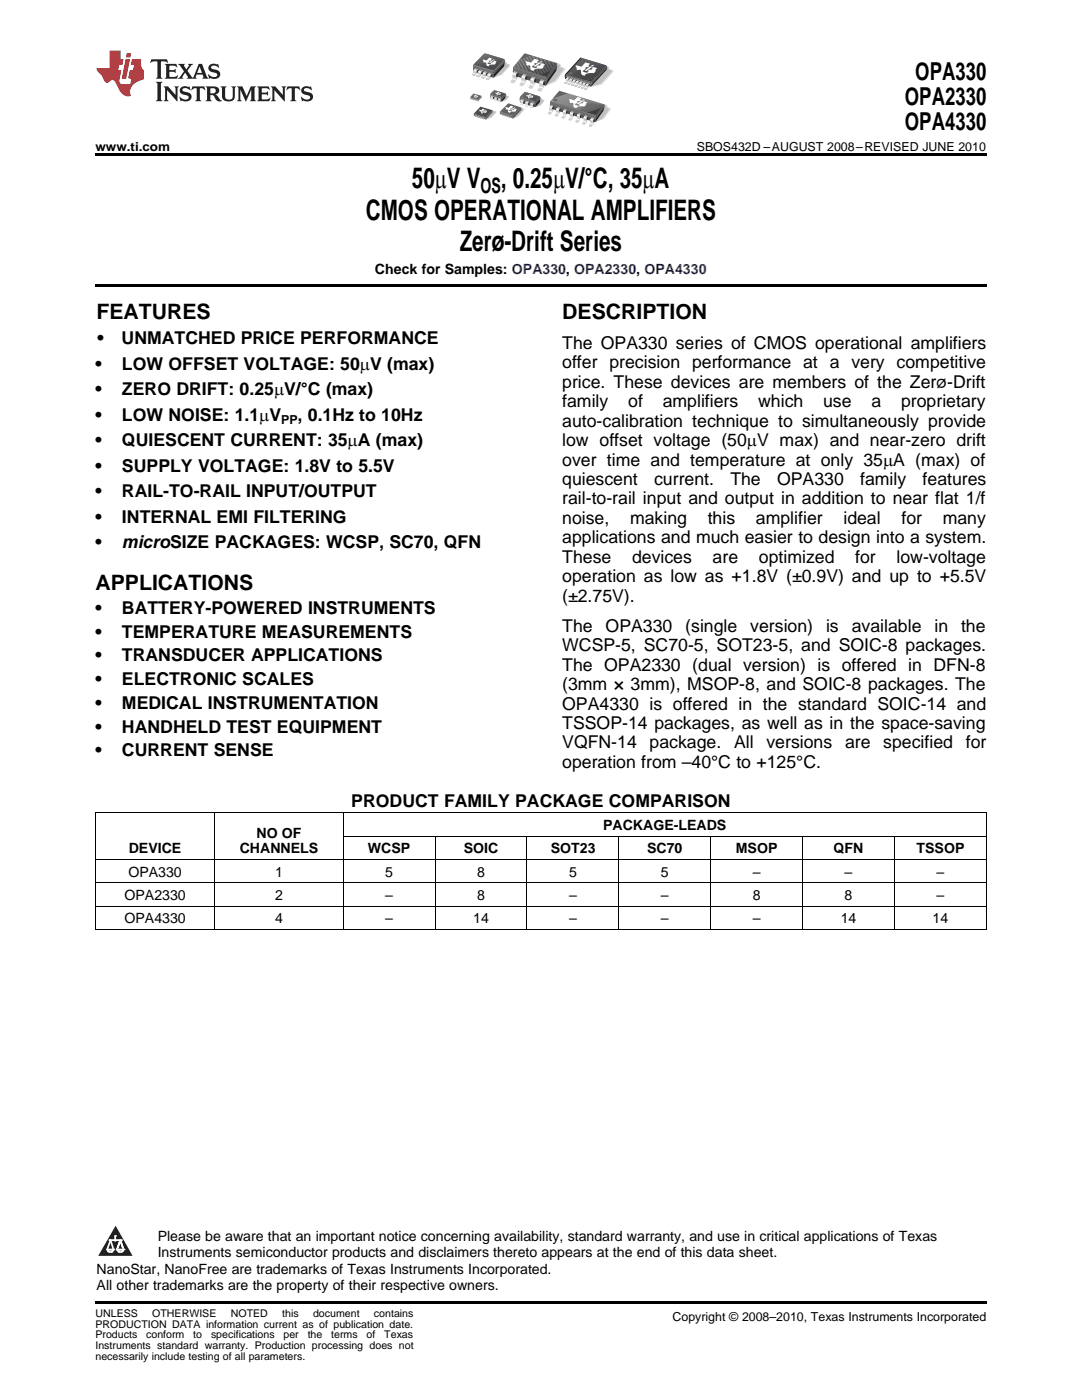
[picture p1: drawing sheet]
<svg xmlns="http://www.w3.org/2000/svg" width="216mm" height="279mm" viewBox="0 0 216 279" stroke-linecap="round" stroke-linejoin="round" font-family="sans-serif">
<defs><g id="words">
<g font-size="5.6">
<text x="82.2" y="37.5">50mV V</text>
<text x="100" y="37.5">, 0.25mV/°C, 35mA</text>
<text x="73" y="43.8">CMOS OPERATIONAL AMPLIFIERS</text>
<text x="91.7" y="50.2">Zerø-Drift Series</text>
</g>
<g font-size="4.9">
<text x="182.6" y="16">OPA330</text>
<text x="180.6" y="21">OPA2330</text>
<text x="180.6" y="25.9">OPA4330</text>
</g>
<g font-size="4.2">
<text x="95.9" y="38.6">OS</text>
<text x="19.2" y="63.6">FEATURES</text>
<text x="112.2" y="63.6">DESCRIPTION</text>
<text x="19" y="117.8">APPLICATIONS</text>
</g>
<g font-size="3.5">
<text x="19.4" y="68.7">•</text>
<text x="24.3" y="68.7">UNMATCHED PRICE PERFORMANCE</text>
<text x="112.2" y="69.6">The OPA330 series of CMOS operational amplifiers</text>
<text x="19" y="73.8">•</text>
<text x="24.3" y="73.8">LOW OFFSET VOLTAGE: 50mV (max)</text>
<text x="112.2" y="73.5">offer precision performance at a very competitive</text>
<text x="112.2" y="77.4">price. These devices are members of the Zerø-Drift</text>
<text x="19" y="78.9">•</text>
<text x="19" y="84">•</text>
<text x="24.3" y="78.9">ZERO DRIFT: 0.25mV/°C (max)</text>
<text x="24.3" y="84">LOW NOISE: 1.1mV</text>
<text x="59.4" y="84">, 0.1Hz to 10Hz</text>
<text x="112.2" y="81.3">family</text>
<text x="125.3" y="81.3">of</text>
<text x="132.2" y="81.3">amplifiers</text>
<text x="151.3" y="81.3">which</text>
<text x="164.2" y="81.3">use</text>
<text x="173.9" y="81.3">a</text>
<text x="179.8" y="81.3">proprietary</text>
<text x="19" y="89">•</text>
<text x="24.3" y="89">QUIESCENT CURRENT: 35mA (max)</text>
<text x="112.2" y="85.2">auto-calibration technique to simultaneously provide</text>
<text x="112.2" y="89">low offset voltage (50mV max) and near-zero drift</text>
<text x="19" y="94.1">•</text>
<text x="24.3" y="94.1">SUPPLY VOLTAGE: 1.8V to 5.5V</text>
<text x="112.2" y="92.9">over time and temperature at only 35mA (max) of</text>
<text x="19" y="99.2">•</text>
<text x="24.3" y="99.2">RAIL-TO-RAIL INPUT/OUTPUT</text>
<text x="112.2" y="96.8">quiescent</text>
<text x="112.2" y="100.7">rail-to-rail input and output in addition to near flat 1/f</text>
<text x="130.5" y="96.8">current.</text>
<text x="145.7" y="96.8">The</text>
<text x="155.1" y="96.8">OPA330</text>
<text x="171.6" y="96.8">family</text>
<text x="184.1" y="96.8">features</text>
<text x="19" y="104.3">•</text>
<text x="24.3" y="104.3">INTERNAL EMI FILTERING</text>
<text x="112.2" y="104.6">noise,</text>
<text x="125.7" y="104.6">making</text>
<text x="141.2" y="104.6">this</text>
<text x="150.8" y="104.6">amplifier</text>
<text x="168.3" y="104.6">ideal</text>
<text x="179.9" y="104.6">for</text>
<text x="188.1" y="104.6">many</text>
<text x="19" y="109.4">•</text>
<text x="24.3" y="109.4">microSIZE PACKAGES: WCSP, SC70, QFN</text>
<text x="112.2" y="108.4">applications and much easier to design into a system.</text>
<text x="112.2" y="112.3">These</text>
<text x="126.1" y="112.3">devices</text>
<text x="142.2" y="112.3">are</text>
<text x="151.4" y="112.3">optimized</text>
<text x="170.6" y="112.3">for</text>
<text x="178.9" y="112.3">low-voltage</text>
<text x="112.2" y="116.2">operation as low as +1.8V (±0.9V) and up to +5.5V</text>
<text x="19" y="122.6">•</text>
<text x="24.3" y="122.6">BATTERY-POWERED INSTRUMENTS</text>
<text x="112.2" y="120.1">(±2.75V).</text>
<text x="19" y="127.3">•</text>
<text x="24.3" y="127.3">TEMPERATURE MEASUREMENTS</text>
<text x="112.2" y="126.1">The</text>
<text x="112.2" y="130">WCSP-5, SC70-5, SOT23-5, and SOIC-8 packages.</text>
<text x="120.8" y="126.1">OPA330</text>
<text x="136.7" y="126.1">(single</text>
<text x="149.7" y="126.1">version)</text>
<text x="164.8" y="126.1">is</text>
<text x="170" y="126.1">available</text>
<text x="186.5" y="126.1">in</text>
<text x="191.8" y="126.1">the</text>
<text x="19" y="132">•</text>
<text x="19" y="136.7">•</text>
<text x="24.3" y="132">TRANSDUCER APPLICATIONS</text>
<text x="24.3" y="136.7">ELECTRONIC SCALES</text>
<text x="112.2" y="133.8">The OPA2330 (dual version) is offered in DFN-8</text>
<text x="112.2" y="137.7">(3mm × 3mm), MSOP-8, and SOIC-8 packages. The</text>
<text x="19" y="141.5">•</text>
<text x="24.3" y="141.5">MEDICAL INSTRUMENTATION</text>
<text x="112.2" y="141.6">OPA4330 is offered in the standard SOIC-14 and</text>
<text x="19" y="146.2">•</text>
<text x="24.3" y="146.2">HANDHELD TEST EQUIPMENT</text>
<text x="112.2" y="145.5">TSSOP-14 packages, as well as in the space-saving</text>
<text x="112.2" y="149.4">VQFN-14</text>
<text x="129.6" y="149.4">package.</text>
<text x="146.5" y="149.4">All</text>
<text x="152.9" y="149.4">versions</text>
<text x="168.6" y="149.4">are</text>
<text x="176.2" y="149.4">specified</text>
<text x="192.7" y="149.4">for</text>
<text x="19" y="150.9">•</text>
<text x="24.3" y="150.9">CURRENT SENSE</text>
<text x="112.2" y="153.2">operation from –40°C to +125°C.</text>
<text x="70.1" y="161">PRODUCT FAMILY PACKAGE COMPARISON</text>
</g>
<g font-size="2.8">
<text x="74.8" y="54.8">Check for Samples: OPA330, OPA2330, OPA4330</text>
<text x="51.2" y="167.1">NO OF</text>
<text x="120.3" y="165.7">PACKAGE-LEADS</text>
<text x="25.7" y="170.3">DEVICE</text>
<text x="47.8" y="170.3">CHANNELS</text>
<text x="73.4" y="170.3">WCSP</text>
<text x="92.5" y="170.3">SOIC</text>
<text x="109.9" y="170.3">SOT23</text>
<text x="129.1" y="170.3">SC70</text>
<text x="146.8" y="170.3">MSOP</text>
<text x="166.3" y="170.3">QFN</text>
<text x="182.9" y="170.3">TSSOP</text>
<text x="24.8" y="179.6">OPA2330</text>
<text x="25.6" y="175">OPA330</text>
<text x="54.9" y="175">1</text>
<text x="54.9" y="179.6">2</text>
<text x="76.9" y="175">5</text>
<text x="76.9" y="179.6">–</text>
<text x="95.2" y="175">8</text>
<text x="95.2" y="179.6">8</text>
<text x="113.6" y="175">5</text>
<text x="113.6" y="179.6">–</text>
<text x="131.9" y="175">5</text>
<text x="131.9" y="179.6">–</text>
<text x="150.2" y="175">–</text>
<text x="150.2" y="179.6">8</text>
<text x="168.5" y="175">–</text>
<text x="168.5" y="179.6">8</text>
<text x="186.9" y="175">–</text>
<text x="186.9" y="179.6">–</text>
<text x="24.8" y="184.3">OPA4330</text>
<text x="54.9" y="184.3">4</text>
<text x="76.9" y="184.3">–</text>
<text x="94.4" y="184.3">14</text>
<text x="113.6" y="184.3">–</text>
<text x="131.9" y="184.3">–</text>
<text x="150.2" y="184.3">–</text>
<text x="167.7" y="184.3">14</text>
<text x="186.1" y="184.3">14</text>
<text x="31.5" y="247.6">Please be aware that an important notice concerning availability, standard warranty, and use in critical applications of Texas</text>
<text x="31.5" y="250.8">Instruments semiconductor products and disclaimers thereto appears at the end of this data sheet.</text>
<text x="19.3" y="254.3">NanoStar, NanoFree are trademarks of Texas Instruments Incorporated.</text>
<text x="19.3" y="257.5">All other trademarks are the property of their respective owners.</text>
</g>
<g font-size="2.5">
<text x="19" y="30.1">www.ti.com</text>
<text x="139" y="30.1">SBOS432D –AUGUST 2008–REVISED JUNE 2010</text>
<text x="56.1" y="84.7">PP</text>
<text x="134.2" y="263.6">Copyright © 2008–2010, Texas Instruments Incorporated</text>
</g>
<g font-size="2.1">
<text x="19" y="262.9">UNLESS</text>
<text x="30.4" y="262.9">OTHERWISE</text>
<text x="46.1" y="262.9">NOTED</text>
<text x="56.3" y="262.9">this</text>
<text x="62.5" y="262.9">document</text>
<text x="74.6" y="262.9">contains</text>
<text x="19" y="265">PRODUCTION DATA information current as of publication date.</text>
<text x="19" y="267.1">Products</text>
<text x="19" y="269.2">Instruments standard warranty. Production processing does not</text>
<text x="29.2" y="267.1">conform</text>
<text x="38.6" y="267.1">to</text>
<text x="42.1" y="267.1">specifications</text>
<text x="56.6" y="267.1">per</text>
<text x="61.4" y="267.1">the</text>
<text x="66.1" y="267.1">terms</text>
<text x="73.2" y="267.1">of</text>
<text x="76.7" y="267.1">Texas</text>
<text x="19" y="271.4">necessarily include testing of all parameters.</text>
</g>
<g font-size=".4" fill="#fff">
<text x="19" y="63.5">1</text>
<text x="19" y="254.3">2</text>
<text x="19" y="257.5">3</text>
</g>
</g></defs>
<path d="M30.2 11.8l-.2 .8a1.31 1.31 0 0 1 1.4-.3v2.9l-.3 .5h1.3l-.3-.5v-2.7l.3-.3a1.09 1.09 0 0 1 1.1 .4l-.2-.8zM32.9 12.8l.3 .4v2l-.3 .5h2.4l.2-.7a1.48 1.48 0 0 1-1.7 .3v-1l1 .1 .2 .2v-.9l-.2 .3h-1v-.7l.2-.2a1.73 1.73 0 0 1 1.4 .3l-.2-.6zM35.5 12.8l1.2 1.4-.7 1-.5 .5h1.1l-.2-.3 .5-.9 .6 .9-.2 .3h2l-.3-.3 .2-.5h1.2l.2 .5-.2 .3h1.2l-.3-.4-1-2.5h-.6l-1.3 2.7-1-1.4 1.1-1.3h-1l.2 .2-.5 .9-.5-.9 .2-.2zM39.8 13.3l.5 1.3h-1zM41.9 12.9a.83 .83 0 0 0-.3 1 .83 .83 0 0 0 .8 .5l.8 .2 .2 .3a1 1 0 0 1-1 .5 1 1 0 0 1-.8-.6l.1 .9 .2-.1a1.65 1.65 0 0 0 2-.5 .89 .89 0 0 0-.8-1.2l-.8-.2-.2-.3a.91 .91 0 0 1 1.6 .2l-.2-.8h-.4a1.34 1.34 0 0 0-1.2 .1zM31.1 16.3l.3 .5v2.9l-.3 .5h1.3l-.3-.5v-2.9l.3-.5zM32.7 17.2l.2 .5v2l-.2 .5h.9l-.3-.5 .1-1.7 2 2.2v-2.5l.3-.5h-.9l.2 .3v1.4l-1.5-1.7zM36.2 17.4a.83 .83 0 0 0-.3 .9 .83 .83 0 0 0 .8 .6l.8 .2 .2 .3a1 1 0 0 1-1 .5 1 1 0 0 1-.8-.6l.1 .9 .2-.1a1.66 1.66 0 0 0 2-.5 .89 .89 0 0 0-.9-1.2l-.7-.2-.2-.3a.91 .91 0 0 1 1.6 .2l-.2-.9-.4 .1a1.36 1.36 0 0 0-1.2 .1zM38.4 17.2l-.2 .9a.61 .61 0 0 1 1.1-.3v1.9l-.4 .5h1.3l-.3-.5v-1.9l.2-.2a.81 .81 0 0 1 .8 .5l-.1-.9zM41 17.2l.3 .5v2l-.3 .5h1.3l-.3-.3v-.9a.72 .72 0 0 1 .9 .6 .85 .85 0 0 0 1.4 .5l-.5-.3-.5-.7-.3-.3a.78 .78 0 0 0 .7-.7 .78 .78 0 0 0-.7-.8zM42 17.7l.2-.1a.6 .6 0 0 1 .7 .1 .6 .6 0 0 1 .1 .7l-.2 .2h-.8zM44 17.2l.3 .3a3.4 3.4 0 0 0 .3 2.4 1.57 1.57 0 0 0 2.2-.3l.1-2.1 .2-.3h-1l.3 .5v1.5a.76 .76 0 0 1-.7 .7 .76 .76 0 0 1-.8-.7v-1.5l.3-.5zM47.3 17.2l.3 .5v2l-.3 .5h.9l-.2-.5v-1.8l1 2.3 1.1-2.3v1.8l-.2 .5h1.2l-.3-.5v-2l.3-.5h-1.1l-.8 2-.8-2zM51.3 17.2l.3 .5v2l-.3 .5h2.4l.2-.7a1.49 1.49 0 0 1-1.6 .3l-.1-1h1l.3 .3v-.9l-.3 .3h-1v-.7l.3-.2a1.73 1.73 0 0 1 1.4 .3l-.3-.7zM54.1 17.2l.3 .5v2l-.3 .5h1l-.4-.5 .1-1.7 2 2.2v-2.5l.3-.5h-.9l.2 .3v1.4l-1.5-1.7zM57.4 17.2l-.2 .9a.8 .8 0 0 1 1-.5v2.1l-.3 .5h1.3l-.4-.5v-1.9l.2-.2a.81 .81 0 0 1 .9 .5l-.2-.9zM60.4 17.4a.83 .83 0 0 0-.3 .9 .83 .83 0 0 0 .8 .6l.8 .2 .2 .3a1 1 0 0 1-1 .5 1 1 0 0 1-.8-.6l.2 .9 .1-.1a1.66 1.66 0 0 0 2-.5 .89 .89 0 0 0-.8-1.2l-.8-.2-.2-.3a.91 .91 0 0 1 1.6 .2l-.2-.9-.3 .1a1.35 1.35 0 0 0-1.3 .1z" fill="#231f20"/>
<path d="M21.9 10.1v3.5h-2.6a2.13 2.13 0 0 0 .9 1.4l.4 .6a.94 .94 0 0 0 1.1 .9 .75 .75 0 0 1 .6-.5 .75 .75 0 0 1 .7 .4l.5 1a2.1 2.1 0 0 0 2.6 1.7 2.2 2.2 0 0 1 1.7-3l.9-.3v-1.8a1.16 1.16 0 0 1-.5-1v-1.2h-1.9l-.2 1.2h.7l-.3 1h-.6l-.3 1.3v.3l.6 .1-.2 1.1h-.9a.93 .93 0 0 1-1.3-.8l.4-2h-.6l.2-1h.6l.3-1.2h-.6v-1.7zM25.1 11.8l-.8 3.9h.9l.7-3.9zM25.3 10.6l-.2 .9h.9l.2-.9z" fill="#ee1d23"/>
<path d="M94.6 18.9l1.7 .4-.8 1-1.7-.5z" fill="#f2f3f4"/>
<path d="M94.6 18.9l1.7 .4-.9 .9-1.6-.4z" fill="#e9eaeb"/>
<path d="M94.6 18.9l1.6 .4-.8 .9-1.6-.5z" fill="#e0e1e3"/>
<path d="M94.6 18.9l1.6 .4-.8 .9-1.6-.5z" fill="#d5d6d8"/>
<path d="M94.6 18.9l1.6 .5-.8 .8-1.5-.5z" fill="#cdced0"/>
<path d="M94.6 19l1.6 .4-.8 .8-1.5-.5z" fill="#c5c6c8"/>
<path d="M94.6 19l1.5 .4-.7 .8-1.5-.5z" fill="#bcbdc0"/>
<path d="M93.8 19.4l1.6 .5v.2l-1.6-.4z" fill="#939598"/>
<path d="M93.8 19.4l1.6 .5z" fill="#57585a"/>
<path d="M94.5 18.7l1.6 .4-.7 .7-1.6-.4z" fill="#636366"/>
<path d="M96.1 19.1l-.7 .8z" fill="#3e3e3f"/>
<path d="M96.1 19.1v.3l-.7 .7v-.2z" fill="#6b6b6e"/>
<g fill="#fff">
<path d="M94.5 19l.2 .1 .2-.2h.2l-.2 .3v.2l.4-.3 .1 .1-.1 .2-.5 .1z" fill-rule="evenodd"/>
<path d="M94.9 19.3l.3-.2z" fill-rule="evenodd"/>
<path d="M95.1 19.1h.2z" fill-rule="evenodd"/>
</g>
<path d="M98.6 18.1l2.6 .8-.1 .2 .4 .2-.6 .8-.8 .2-2-.9z" fill-rule="evenodd" fill="#f2f3f4"/>
<path d="M98.6 18.1l2.6 .8-.2 .2 .5 .1a1.32 1.32 0 0 1-2.2 .7l-1.1-.5z" fill-rule="evenodd" fill="#e9eaeb"/>
<path d="M98.6 18.2l2.5 .7-.1 .2 .5 .1a1.32 1.32 0 0 1-2.1 .7l-1.2-.5z" fill-rule="evenodd" fill="#e0e1e3"/>
<path d="M98.6 18.2l2.5 .7-.1 .2 .5 .2a1.31 1.31 0 0 1-2.1 .6l-1.2-.6z" fill-rule="evenodd" fill="#d5d6d8"/>
<path d="M98.6 18.2l2.5 .7-.1 .2 .4 .2a1.3 1.3 0 0 1-2 .6l-1.2-.6z" fill-rule="evenodd" fill="#cdced0"/>
<path d="M98.6 18.2l2.5 .7-.2 .2 .5 .2-.5 .6a1.25 1.25 0 0 1-1.5 0l-1.2-.6z" fill-rule="evenodd" fill="#c7c8ca"/>
<path d="M98.6 18.2l2.4 .7-.1 .2 .5 .3-.5 .5-.7 .3-2-.9z" fill-rule="evenodd" fill="#bebfc2"/>
<path d="M100.7 18.7l.3 .1-.4 .4z" fill-rule="evenodd" fill="#c9d1d9"/>
<path d="M101 18.8l-.3 .5z" fill-rule="evenodd" fill="#a2a9b1"/>
<g fill="#c9d1d9">
<path d="M100.7 18.7l.3 .1z" fill-rule="evenodd"/>
<path d="M100.7 18.7l.3 .1z" fill-rule="evenodd"/>
</g>
<g fill="#c5cdd5">
<path d="M100.7 18.8l.3 .1z" fill-rule="evenodd"/>
<path d="M100.7 18.8l.2 .1z" fill-rule="evenodd"/>
<path d="M100.7 18.8l.2 .1z" fill-rule="evenodd"/>
<path d="M100.7 18.8l.2 .1z" fill-rule="evenodd"/>
<path d="M100.7 18.8l.2 .1z" fill-rule="evenodd"/>
</g>
<g fill="#c1c9d1">
<path d="M100.7 18.8l.2 .1z" fill-rule="evenodd"/>
<path d="M100.7 18.9l.2 .1z" fill-rule="evenodd"/>
<path d="M100.7 18.9l.2 .1z" fill-rule="evenodd"/>
</g>
<path d="M100.7 18.9l.1 .1z" fill-rule="evenodd" fill="#bfc7ce"/>
<g fill="#bdc5cd">
<path d="M100.7 18.9l.1 .1z" fill-rule="evenodd"/>
<path d="M100.7 18.9l.1 .1z" fill-rule="evenodd"/>
<path d="M100.7 19h.1z" fill-rule="evenodd"/>
</g>
<g fill="#bbc3cb">
<path d="M100.7 19h.1z" fill-rule="evenodd"/>
<path d="M100.7 19l.1 .1z" fill-rule="evenodd"/>
</g>
<path d="M100.7 19l.1 .1z" fill-rule="evenodd" fill="#b9c1c9"/>
<g fill="#c7c8ca">
<path d="M99.7 20.1l.2 .1-.2 .2z"/>
<path d="M98.9 19.9l.3 .1-.3 .2z"/>
<path d="M98.2 19.7l.2 .1-.2 .2z"/>
</g>
<g fill="#3f3e45">
<path d="M99.8 19.3l.6-.2-.2 .3z"/>
<path d="M99.8 19.3l.7-.2z" fill-rule="evenodd"/>
<path d="M99.8 19.3l.7-.3z" fill-rule="evenodd"/>
<path d="M99.8 19.3l.7-.3z" fill-rule="evenodd"/>
<path d="M99.7 19.3l.8-.3z" fill-rule="evenodd"/>
<path d="M99.7 19.3l.9-.3z" fill-rule="evenodd"/>
<path d="M99.7 19.3l.9-.3z" fill-rule="evenodd"/>
<path d="M99.7 19.2l.9-.3z" fill-rule="evenodd"/>
<path d="M99.6 19.2l1-.3z" fill-rule="evenodd"/>
<path d="M99.6 19.2l1-.3z" fill-rule="evenodd"/>
<path d="M99.6 19.2l1-.3z" fill-rule="evenodd"/>
<path d="M99.6 19.2l1.1-.4z" fill-rule="evenodd"/>
<path d="M99.5 19.2l1.2-.4z" fill-rule="evenodd"/>
</g>
<g fill="#434249">
<path d="M99.5 19.2l1.2-.4z" fill-rule="evenodd"/>
<path d="M99.5 19.2l1.2-.4z" fill-rule="evenodd"/>
<path d="M99.5 19.2l1.3-.4z" fill-rule="evenodd"/>
<path d="M99.5 19.2l1.3-.5z" fill-rule="evenodd"/>
<path d="M99.4 19.2l1.4-.5z" fill-rule="evenodd"/>
<path d="M99.4 19.2l1.4-.5z" fill-rule="evenodd"/>
<path d="M99.4 19.2l1.4-.5z" fill-rule="evenodd"/>
<path d="M99.4 19.2l1.4-.5z" fill-rule="evenodd"/>
<path d="M99.3 19.1l1.5-.4z" fill-rule="evenodd"/>
<path d="M99.3 19.1l1.5-.4z" fill-rule="evenodd"/>
</g>
<g fill="#45444a">
<path d="M99.3 19.1l1.5-.5z" fill-rule="evenodd"/>
<path d="M99.3 19.1l1.5-.5z" fill-rule="evenodd"/>
<path d="M99.2 19.1l1.5-.5z" fill-rule="evenodd"/>
<path d="M99.2 19.1l1.5-.5z" fill-rule="evenodd"/>
<path d="M99.2 19.1l1.5-.5z" fill-rule="evenodd"/>
</g>
<g fill="#47474d">
<path d="M99.2 19.1l1.5-.5z" fill-rule="evenodd"/>
<path d="M99.1 19.1l1.5-.5z" fill-rule="evenodd"/>
<path d="M99.1 19.1l1.5-.5z" fill-rule="evenodd"/>
<path d="M99.1 19.1l1.5-.5z" fill-rule="evenodd"/>
<path d="M99.1 19.1l1.5-.5z" fill-rule="evenodd"/>
<path d="M99 19.1l1.5-.5z" fill-rule="evenodd"/>
<path d="M99 19l1.5-.4z" fill-rule="evenodd"/>
<path d="M99 19l1.5-.4z" fill-rule="evenodd"/>
<path d="M99 19l1.5-.5z" fill-rule="evenodd"/>
</g>
<g fill="#49484f">
<path d="M98.9 19l1.5-.5z" fill-rule="evenodd"/>
<path d="M98.9 19l1.5-.5z" fill-rule="evenodd"/>
<path d="M98.9 19l1.5-.5z" fill-rule="evenodd"/>
<path d="M98.9 19l1.5-.5z" fill-rule="evenodd"/>
<path d="M98.8 19l1.6-.5z" fill-rule="evenodd"/>
<path d="M98.8 19l1.5-.5z" fill-rule="evenodd"/>
</g>
<g fill="#4b4b51">
<path d="M98.8 19l1.5-.5z" fill-rule="evenodd"/>
<path d="M98.8 19l1.5-.5z" fill-rule="evenodd"/>
</g>
<path d="M98.8 19l1.5-.5z" fill-rule="evenodd" fill="#4f4e53"/>
<path d="M98.7 19l1.5-.5z" fill-rule="evenodd" fill="#4b4b51"/>
<g fill="#4f4e53">
<path d="M98.7 18.9l1.5-.4z" fill-rule="evenodd"/>
<path d="M98.7 18.9l1.5-.4z" fill-rule="evenodd"/>
<path d="M98.7 18.9l1.5-.4z" fill-rule="evenodd"/>
<path d="M98.6 18.9l1.5-.5z" fill-rule="evenodd"/>
<path d="M98.6 18.9l1.5-.5z" fill-rule="evenodd"/>
</g>
<g fill="#4e4f53">
<path d="M98.6 18.9l1.5-.5z" fill-rule="evenodd"/>
<path d="M98.6 18.9l1.5-.5z" fill-rule="evenodd"/>
<path d="M98.5 18.9l1.5-.5z" fill-rule="evenodd"/>
<path d="M98.5 18.9l1.5-.5z" fill-rule="evenodd"/>
<path d="M98.5 18.9l1.5-.5z" fill-rule="evenodd"/>
<path d="M98.5 18.9l1.5-.5z" fill-rule="evenodd"/>
</g>
<g fill="#515256">
<path d="M98.4 18.9l1.5-.5z" fill-rule="evenodd"/>
<path d="M98.4 18.9l1.5-.5z" fill-rule="evenodd"/>
<path d="M98.4 18.9l1.5-.5z" fill-rule="evenodd"/>
<path d="M98.4 18.8l1.5-.4z" fill-rule="evenodd"/>
<path d="M98.3 18.8l1.6-.4z" fill-rule="evenodd"/>
<path d="M98.3 18.8l1.5-.4z" fill-rule="evenodd"/>
<path d="M98.3 18.8l1.5-.5z" fill-rule="evenodd"/>
<path d="M98.3 18.8l1.5-.5z" fill-rule="evenodd"/>
<path d="M98.2 18.8l1.6-.5z" fill-rule="evenodd"/>
</g>
<g fill="#56565b">
<path d="M98.2 18.8l1.5-.5z" fill-rule="evenodd"/>
<path d="M98.2 18.8l1.5-.5z" fill-rule="evenodd"/>
</g>
<path d="M98.2 18.8l1.5-.5z" fill-rule="evenodd" fill="#57575c"/>
<path d="M98.1 18.8l1.6-.5z" fill-rule="evenodd" fill="#56565b"/>
<g fill="#57575c">
<path d="M98.1 18.8l1.5-.5z" fill-rule="evenodd"/>
<path d="M98.1 18.8l1.5-.5z" fill-rule="evenodd"/>
<path d="M98.1 18.8l1.5-.5z" fill-rule="evenodd"/>
<path d="M98.1 18.8l1.5-.5z" fill-rule="evenodd"/>
<path d="M98 18.7l1.5-.4z" fill-rule="evenodd"/>
<path d="M98 18.7l1.5-.4z" fill-rule="evenodd"/>
<path d="M98 18.7l1.5-.5z" fill-rule="evenodd"/>
<path d="M98 18.7l1.5-.5z" fill-rule="evenodd"/>
<path d="M97.9 18.7l1.6-.5z" fill-rule="evenodd"/>
<path d="M97.9 18.7l1.5-.5z" fill-rule="evenodd"/>
<path d="M97.9 18.7l1.5-.5z" fill-rule="evenodd"/>
</g>
<g fill="#5c5c61">
<path d="M97.9 18.7l1.5-.5z" fill-rule="evenodd"/>
<path d="M97.9 18.7l1.5-.5z" fill-rule="evenodd"/>
</g>
<path d="M97.9 18.7l1.4-.5z" fill-rule="evenodd" fill="#5d5d61"/>
<path d="M98 18.6l1.3-.4z" fill-rule="evenodd" fill="#5c5c61"/>
<g fill="#5d5d61">
<path d="M98 18.6l1.3-.4z" fill-rule="evenodd"/>
<path d="M98 18.6l1.3-.4z" fill-rule="evenodd"/>
<path d="M98 18.5l1.2-.3z" fill-rule="evenodd"/>
<path d="M98.1 18.5l1.1-.3z" fill-rule="evenodd"/>
<path d="M98 18.5l1.2-.3z" fill-rule="evenodd"/>
<path d="M98.1 18.5l1.1-.4z" fill-rule="evenodd"/>
<path d="M98.1 18.4l1-.3z" fill-rule="evenodd"/>
</g>
<path d="M98.1 18.4l1-.3z" fill-rule="evenodd" fill="#5e5e62"/>
<path d="M98.1 18.4l1-.3z" fill-rule="evenodd" fill="#5d5d61"/>
<g fill="#5e5e62">
<path d="M98.1 18.4l1-.3z" fill-rule="evenodd"/>
<path d="M98.2 18.4l.8-.3z" fill-rule="evenodd"/>
</g>
<g fill="#616165">
<path d="M98.6 18l.3 .1-.6 .2z"/>
<path d="M98.2 18.3l.8-.2z" fill-rule="evenodd"/>
<path d="M98.2 18.3l.8-.2z" fill-rule="evenodd"/>
<path d="M98.3 18.3l.7-.2z" fill-rule="evenodd"/>
<path d="M98.3 18.3l.6-.2z" fill-rule="evenodd"/>
</g>
<path d="M97.9 18.7l2.2 .7 .1 .4-2.4-.8z" fill-rule="evenodd" fill="#68696f"/>
<path d="M97.9 18.7l2.3 .8z" fill-rule="evenodd" fill="#7d7f83"/>
<path d="M97.9 18.7l2.3 .8z" fill-rule="evenodd" fill="#7c7d82"/>
<path d="M97.9 18.7l2.3 .8z" fill-rule="evenodd" fill="#76777c"/>
<path d="M97.9 18.8l2.3 .7z" fill-rule="evenodd" fill="#74757a"/>
<g fill="#717177">
<path d="M97.9 18.8l2.3 .8z" fill-rule="evenodd"/>
<path d="M97.9 18.8l2.3 .8z" fill-rule="evenodd"/>
</g>
<path d="M97.9 18.8l2.3 .8z" fill-rule="evenodd" fill="#6d6d73"/>
<g fill="#68696f">
<path d="M97.9 18.9l2.3 .7z" fill-rule="evenodd"/>
<path d="M97.8 18.9l2.4 .7z" fill-rule="evenodd"/>
</g>
<path d="M100.8 18.7l.1 .3-.7 .8-.1-.4z" fill-rule="evenodd" fill="#555558"/>
<path d="M97.8 19l2.4 .8-.1 .5-2.2-.7z" fill-rule="evenodd" fill="#515256"/>
<g fill="#231f20">
<path d="M100.9 19l-.1 .5-.7 .8 .1-.5z" fill-rule="evenodd"/>
<path d="M99.7 19.7h.3l-.1 .5-.2-.1z" fill-rule="evenodd"/>
<path d="M98.9 19.5h.3v.5l-.3-.1z" fill-rule="evenodd"/>
<path d="M98.2 19.2l.3 .1-.1 .5-.2-.1z" fill-rule="evenodd"/>
</g>
<g fill="#b7bfc7">
<path d="M99.3 20.3l.4 .1z" fill-rule="evenodd"/>
<path d="M98.6 20l.3 .2z" fill-rule="evenodd"/>
<path d="M97.8 19.8l.4 .2z" fill-rule="evenodd"/>
</g>
<g fill="#d6dfe7">
<path d="M99.4 20.2l.4 .1z" fill-rule="evenodd"/>
<path d="M98.6 20l.4 .1z" fill-rule="evenodd"/>
<path d="M97.8 19.8l.5 .1z" fill-rule="evenodd"/>
</g>
<path d="M99.4 20.1l.4 .2-.4-.1z" fill-rule="evenodd" fill="#ccdfeb"/>
<path d="M99.4 19.8l.4 .1v.3l-.4-.1z" fill-rule="evenodd" fill="#ccd6e0"/>
<path d="M99.4 19.8l.4 .1v.3l-.4-.1z" fill-rule="evenodd" fill="#cad5de"/>
<path d="M99.4 19.8l.4 .1v.3l-.4-.1z" fill-rule="evenodd" fill="#c6d1db"/>
<g fill="#c4cfd8">
<path d="M99.4 19.9l.4 .1v.2l-.4-.1z" fill-rule="evenodd"/>
<path d="M99.4 19.9l.4 .1v.1l-.4-.1z" fill-rule="evenodd"/>
</g>
<path d="M99.4 19.9l.4 .1v.1l-.4-.1z" fill-rule="evenodd" fill="#c1cbd5"/>
<path d="M99.4 19.9l.4 .2z" fill-rule="evenodd" fill="#bcc7d1"/>
<path d="M99.4 19.9l.4 .2z" fill-rule="evenodd" fill="#bfc7ce"/>
<path d="M99.4 19.9l.4 .2z" fill-rule="evenodd" fill="#bdc5cd"/>
<path d="M98.7 19.6l.4 .1v.3l-.4-.1z" fill-rule="evenodd" fill="#ccd6e0"/>
<path d="M98.7 19.6l.4 .1v.3l-.4-.1z" fill-rule="evenodd" fill="#cad5de"/>
<path d="M98.7 19.6l.4 .1v.2l-.4-.1z" fill-rule="evenodd" fill="#c6d1db"/>
<g fill="#c4cfd8">
<path d="M98.7 19.6l.4 .1v.2l-.4-.1z" fill-rule="evenodd"/>
<path d="M98.7 19.6l.4 .2v.1l-.4-.1z" fill-rule="evenodd"/>
</g>
<path d="M98.7 19.7l.4 .1v.1l-.4-.1z" fill-rule="evenodd" fill="#c1cbd5"/>
<path d="M98.7 19.7l.4 .2z" fill-rule="evenodd" fill="#bcc7d1"/>
<path d="M98.7 19.7l.4 .2z" fill-rule="evenodd" fill="#bfc7ce"/>
<path d="M98.7 19.7l.4 .2z" fill-rule="evenodd" fill="#bdc5cd"/>
<path d="M98 19.3l.3 .2v.2l-.4-.1z" fill-rule="evenodd" fill="#ccd6e0"/>
<path d="M98 19.4l.3 .1v.2l-.4-.1z" fill-rule="evenodd" fill="#cad5de"/>
<path d="M98 19.4l.3 .1v.2l-.4-.1z" fill-rule="evenodd" fill="#c6d1db"/>
<g fill="#c4cfd8">
<path d="M98 19.4l.3 .1v.2l-.4-.1z" fill-rule="evenodd"/>
<path d="M98 19.4l.3 .1v.2l-.4-.1z" fill-rule="evenodd"/>
</g>
<path d="M98 19.4l.3 .1v.2l-.4-.1z" fill-rule="evenodd" fill="#c1cbd5"/>
<path d="M98 19.4l.3 .3z" fill-rule="evenodd" fill="#bcc7d1"/>
<path d="M98 19.5l.3 .1z" fill-rule="evenodd" fill="#bfc7ce"/>
<path d="M98 19.5l.3 .1z" fill-rule="evenodd" fill="#bdc5cd"/>
<path d="M99.5 19.7l.4 .1-.1 .1-.4-.1z" fill-rule="evenodd" fill="#c7deeb"/>
<path d="M99.5 19.7l.4 .1-.1 .1-.4-.1z" fill-rule="evenodd" fill="#d2e4ef"/>
<path d="M99.5 19.7l.4 .1-.1 .1-.3-.1z" fill-rule="evenodd" fill="#e3ecf3"/>
<path d="M99.5 19.7l.3 .2z" fill-rule="evenodd" fill="#ebf5f9"/>
<path d="M99.5 19.7l.3 .1z" fill-rule="evenodd" fill="#fbfdfe"/>
<path d="M98.8 19.4l.3 .1v.2l-.4-.1z" fill-rule="evenodd" fill="#c7deeb"/>
<path d="M98.8 19.4l.3 .2v.1l-.4-.1z" fill-rule="evenodd" fill="#d2e4ef"/>
<path d="M98.8 19.5l.3 .1v.1l-.4-.1z" fill-rule="evenodd" fill="#e3ecf3"/>
<path d="M98.7 19.5l.4 .2z" fill-rule="evenodd" fill="#ebf5f9"/>
<path d="M98.7 19.5l.4 .2z" fill-rule="evenodd" fill="#fbfdfe"/>
<path d="M98 19.2l.4 .1-.1 .2-.3-.2z" fill-rule="evenodd" fill="#c7deeb"/>
<path d="M98 19.2l.4 .1-.1 .1-.3-.1z" fill-rule="evenodd" fill="#d2e4ef"/>
<path d="M98 19.2l.4 .1-.1 .1-.3-.1z" fill-rule="evenodd" fill="#e3ecf3"/>
<path d="M98 19.2l.3 .2z" fill-rule="evenodd" fill="#ebf5f9"/>
<path d="M98 19.2l.4 .2z" fill-rule="evenodd" fill="#fbfdfe"/>
<path d="M99.6 19.5l.4 .2-.1 .1-.4-.1z" fill-rule="evenodd" fill="#c7deeb"/>
<path d="M99.6 19.5l.4 .2-.1 .1-.4-.2z" fill-rule="evenodd" fill="#bdcdda"/>
<path d="M99.6 19.5l.4 .2-.5-.1z" fill-rule="evenodd" fill="#b2c1cd"/>
<path d="M99.6 19.5l.4 .2z" fill-rule="evenodd" fill="#acb4bd"/>
<path d="M99.6 19.5l.4 .2z" fill-rule="evenodd" fill="#a2a7b0"/>
<path d="M99.6 19.5l.4 .2z" fill-rule="evenodd" fill="#9699a1"/>
<path d="M99.6 19.5l.4 .2z" fill-rule="evenodd" fill="#8d8e95"/>
<path d="M98.9 19.3l.3 .1-.1 .1-.3-.1z" fill-rule="evenodd" fill="#c7deeb"/>
<path d="M98.9 19.3l.3 .1-.1 .1-.3-.1z" fill-rule="evenodd" fill="#bdcdda"/>
<path d="M98.9 19.3l.3 .1h-.4z" fill-rule="evenodd" fill="#b2c1cd"/>
<path d="M98.9 19.3l.3 .1z" fill-rule="evenodd" fill="#acb4bd"/>
<path d="M98.9 19.3l.3 .1z" fill-rule="evenodd" fill="#a2a7b0"/>
<path d="M98.9 19.3l.3 .1z" fill-rule="evenodd" fill="#9699a1"/>
<path d="M98.9 19.3l.3 .1z" fill-rule="evenodd" fill="#8d8e95"/>
<path d="M98.1 19.1l.4 .1-.1 .1-.4-.1z" fill-rule="evenodd" fill="#c7deeb"/>
<path d="M98.1 19.1l.4 .1-.1 .1-.4-.1z" fill-rule="evenodd" fill="#bdcdda"/>
<path d="M98.1 19.1l.4 .1h-.5z" fill-rule="evenodd" fill="#b2c1cd"/>
<path d="M98.1 19.1l.4 .1z" fill-rule="evenodd" fill="#acb4bd"/>
<path d="M98.1 19.1l.4 .1z" fill-rule="evenodd" fill="#a2a7b0"/>
<path d="M98.1 19.1l.4 .1z" fill-rule="evenodd" fill="#9699a1"/>
<path d="M98.1 19.1l.4 .1z" fill-rule="evenodd" fill="#8d8e95"/>
<g fill="#a2a9b1">
<path d="M100 19.7l-.3 .7z" fill-rule="evenodd"/>
<path d="M99.2 19.4l-.3 .8z" fill-rule="evenodd"/>
<path d="M98.5 19.2l-.3 .8z" fill-rule="evenodd"/>
</g>
<path d="M99.4 20.1l.4 .2z" fill-rule="evenodd" fill="#dbe7f0"/>
<path d="M99.4 20.1l.4 .2z" fill-rule="evenodd" fill="#e3ecf3"/>
<path d="M99.4 20.1l.4 .2z" fill-rule="evenodd" fill="#eff6f9"/>
<path d="M99.4 20.1l.4 .2z" fill-rule="evenodd" fill="#fbfdfe"/>
<path d="M98.7 19.9l.3 .1h-.4z" fill-rule="evenodd" fill="#ccdfeb"/>
<path d="M98.7 19.9l.3 .1z" fill-rule="evenodd" fill="#dbe7f0"/>
<path d="M98.7 19.9l.3 .1z" fill-rule="evenodd" fill="#e3ecf3"/>
<path d="M98.7 19.9l.3 .1z" fill-rule="evenodd" fill="#eff6f9"/>
<path d="M98.7 19.9l.3 .1z" fill-rule="evenodd" fill="#fbfdfe"/>
<path d="M97.9 19.6l.4 .1v.2l-.4-.2z" fill-rule="evenodd" fill="#ccdfeb"/>
<path d="M97.9 19.6l.4 .2z" fill-rule="evenodd" fill="#dbe7f0"/>
<path d="M97.9 19.7l.4 .1z" fill-rule="evenodd" fill="#e3ecf3"/>
<path d="M97.9 19.7l.4 .1z" fill-rule="evenodd" fill="#eff6f9"/>
<path d="M97.9 19.7l.4 .1z" fill-rule="evenodd" fill="#fbfdfe"/>
<path d="M100.8 18.7l-.6 .8z" fill-rule="evenodd" fill="#707075"/>
<path d="M100.8 18.7l-.6 .8z" fill-rule="evenodd" fill="#6c6d71"/>
<path d="M100.8 18.7l-.6 .8z" fill-rule="evenodd" fill="#68696d"/>
<path d="M100.8 18.7l-.6 .8z" fill-rule="evenodd" fill="#656569"/>
<path d="M100.8 18.7l-.6 .9z" fill-rule="evenodd" fill="#626367"/>
<g fill="#5e5e62">
<path d="M100.8 18.8l-.6 .8z" fill-rule="evenodd"/>
<path d="M100.9 18.8l-.7 .8z" fill-rule="evenodd"/>
</g>
<path d="M100.9 18.8l-.7 .8z" fill-rule="evenodd" fill="#5a5a5d"/>
<path d="M100.9 18.8l-.7 .9z" fill-rule="evenodd" fill="#555558"/>
<path d="M98.9 18.5l.2 .5h.2a.47 .47 0 0 0 .7-.3l-.2-.1-.4 .3-.2-.1 .4-.4-.2-.1-.2 .2zM99.3 18.8l.4-.2zM99.6 18.5h.2z" fill-rule="evenodd" fill="#fff"/>
<path d="M104.7 18.5l3.5 1.1-.2 .2 .5 .1 .1 .2-.8 1-1 .3-2.7-1.1z" fill-rule="evenodd" fill="#f2f3f4"/>
<path d="M104.7 18.6l3.4 1-.1 .2 .6 .2a1.72 1.72 0 0 1-2.7 1l-1.7-.8z" fill-rule="evenodd" fill="#e9eaeb"/>
<path d="M104.7 18.6l3.4 1-.2 .2 .7 .2a1.91 1.91 0 0 1-3.1 .8l-1.3-.6z" fill-rule="evenodd" fill="#e0e1e3"/>
<path d="M104.7 18.6l3.4 1-.2 .2 .6 .2a2.29 2.29 0 0 1-1.7 1.4l-2.6-1.2z" fill-rule="evenodd" fill="#d5d6d8"/>
<path d="M104.8 18.6l3.2 1-.1 .2 .6 .2a2.34 2.34 0 0 1-1.7 1.4l-2.6-1.3z" fill-rule="evenodd" fill="#cdced0"/>
<path d="M104.8 18.7l3.2 .9-.2 .2 .7 .3a2.49 2.49 0 0 1-1.7 1.3l-2.6-1.3z" fill-rule="evenodd" fill="#c7c8ca"/>
<path d="M104.8 18.7l3.2 .9-.2 .2 .6 .2 .1 .2-.7 .7-1 .5-2.5-1.3z" fill-rule="evenodd" fill="#bebfc2"/>
<path d="M107.6 19.4l.3 .1-.4 .5v-.5z" fill-rule="evenodd" fill="#c9d1d9"/>
<path d="M107.9 19.5l-.4 .6z" fill-rule="evenodd" fill="#a2a9b1"/>
<g fill="#c9d1d9">
<path d="M107.6 19.4l.3 .1z" fill-rule="evenodd"/>
<path d="M107.6 19.4l.3 .1z" fill-rule="evenodd"/>
</g>
<g fill="#c5cdd5">
<path d="M107.6 19.4l.3 .1z" fill-rule="evenodd"/>
<path d="M107.6 19.4l.3 .1z" fill-rule="evenodd"/>
<path d="M107.6 19.4l.2 .1z" fill-rule="evenodd"/>
<path d="M107.5 19.4l.3 .2z" fill-rule="evenodd"/>
<path d="M107.5 19.5l.3 .1z" fill-rule="evenodd"/>
</g>
<g fill="#c1c9d1">
<path d="M107.5 19.5l.3 .1z" fill-rule="evenodd"/>
<path d="M107.5 19.5l.3 .1z" fill-rule="evenodd"/>
<path d="M107.5 19.5l.3 .2z" fill-rule="evenodd"/>
</g>
<path d="M107.5 19.6l.2 .1z" fill-rule="evenodd" fill="#bfc7ce"/>
<g fill="#bdc5cd">
<path d="M107.5 19.6l.2 .1z" fill-rule="evenodd"/>
<path d="M107.5 19.6l.2 .1z" fill-rule="evenodd"/>
<path d="M107.5 19.7h.2z" fill-rule="evenodd"/>
</g>
<g fill="#bbc3cb">
<path d="M107.5 19.7l.2 .1z" fill-rule="evenodd"/>
<path d="M107.5 19.7l.1 .1z" fill-rule="evenodd"/>
</g>
<g fill="#b9c1c9">
<path d="M107.5 19.8h.1z" fill-rule="evenodd"/>
<path d="M107.5 19.8h.1z" fill-rule="evenodd"/>
<path d="M107.5 19.8l.1 .1z" fill-rule="evenodd"/>
</g>
<g fill="#c7c8ca">
<path d="M106.2 21.2l.3 .1-.3 .3z"/>
<path d="M105.2 20.9l.3 .1-.3 .3z"/>
<path d="M104.2 20.6l.3 .1-.3 .3z"/>
</g>
<g fill="#3f3e45">
<path d="M106.4 20.1l.8-.3-.4 .4z"/>
<path d="M106.3 20.1l.9-.3z" fill-rule="evenodd"/>
<path d="M106.3 20.1l1-.3z" fill-rule="evenodd"/>
<path d="M106.3 20.1l1-.4z" fill-rule="evenodd"/>
<path d="M106.2 20.1l1.1-.4z" fill-rule="evenodd"/>
<path d="M106.2 20l1.1-.3z" fill-rule="evenodd"/>
<path d="M106.2 20l1.2-.4z" fill-rule="evenodd"/>
<path d="M106.2 20l1.2-.4z" fill-rule="evenodd"/>
<path d="M106.1 20l1.3-.4z" fill-rule="evenodd"/>
<path d="M106.1 20l1.3-.5z" fill-rule="evenodd"/>
<path d="M106.1 20l1.4-.5z" fill-rule="evenodd"/>
<path d="M106 20l1.5-.5z" fill-rule="evenodd"/>
<path d="M106 20l1.5-.5z" fill-rule="evenodd"/>
</g>
<g fill="#434249">
<path d="M106 20l1.6-.6z" fill-rule="evenodd"/>
<path d="M105.9 20l1.7-.6z" fill-rule="evenodd"/>
<path d="M105.9 19.9l1.7-.5z" fill-rule="evenodd"/>
<path d="M105.9 19.9l1.7-.6z" fill-rule="evenodd"/>
<path d="M105.8 19.9l1.9-.6z" fill-rule="evenodd"/>
<path d="M105.8 19.9l1.9-.6z" fill-rule="evenodd"/>
<path d="M105.8 19.9l1.9-.7z" fill-rule="evenodd"/>
<path d="M105.7 19.9l2-.6z" fill-rule="evenodd"/>
<path d="M105.7 19.9l2-.7z" fill-rule="evenodd"/>
<path d="M105.7 19.9l2-.7z" fill-rule="evenodd"/>
</g>
<g fill="#45444a">
<path d="M105.6 19.9l2-.7z" fill-rule="evenodd"/>
<path d="M105.6 19.9l2-.7z" fill-rule="evenodd"/>
<path d="M105.6 19.9l2-.7z" fill-rule="evenodd"/>
<path d="M105.5 19.8l2.1-.6z" fill-rule="evenodd"/>
<path d="M105.5 19.8l2-.6z" fill-rule="evenodd"/>
</g>
<g fill="#47474d">
<path d="M105.5 19.8l2-.6z" fill-rule="evenodd"/>
<path d="M105.5 19.8l2-.6z" fill-rule="evenodd"/>
<path d="M105.4 19.8l2-.6z" fill-rule="evenodd"/>
<path d="M105.4 19.8l2-.6z" fill-rule="evenodd"/>
<path d="M105.4 19.8l2-.7z" fill-rule="evenodd"/>
<path d="M105.3 19.8l2-.7z" fill-rule="evenodd"/>
<path d="M105.3 19.8l2-.7z" fill-rule="evenodd"/>
<path d="M105.2 19.8l2.1-.7z" fill-rule="evenodd"/>
<path d="M105.2 19.7l2-.6z" fill-rule="evenodd"/>
</g>
<g fill="#49484f">
<path d="M105.2 19.7l2-.6z" fill-rule="evenodd"/>
<path d="M105.2 19.7l2-.6z" fill-rule="evenodd"/>
<path d="M105.1 19.7l2-.6z" fill-rule="evenodd"/>
<path d="M105.1 19.7l2-.6z" fill-rule="evenodd"/>
<path d="M105.1 19.7l2-.7z" fill-rule="evenodd"/>
<path d="M105 19.7l2-.7z" fill-rule="evenodd"/>
</g>
<g fill="#4b4b51">
<path d="M105 19.7l2-.7z" fill-rule="evenodd"/>
<path d="M105 19.7l2-.7z" fill-rule="evenodd"/>
</g>
<path d="M104.9 19.7l2-.7z" fill-rule="evenodd" fill="#4f4e53"/>
<path d="M104.9 19.6l2-.6z" fill-rule="evenodd" fill="#4b4b51"/>
<g fill="#4f4e53">
<path d="M104.9 19.6l2-.6z" fill-rule="evenodd"/>
<path d="M104.8 19.6l2.1-.6z" fill-rule="evenodd"/>
<path d="M104.8 19.6l2-.6z" fill-rule="evenodd"/>
<path d="M104.8 19.6l2-.6z" fill-rule="evenodd"/>
<path d="M104.7 19.6l2.1-.6z" fill-rule="evenodd"/>
</g>
<g fill="#4e4f53">
<path d="M104.7 19.6l2-.7z" fill-rule="evenodd"/>
<path d="M104.7 19.6l2-.7z" fill-rule="evenodd"/>
<path d="M104.6 19.6l2.1-.7z" fill-rule="evenodd"/>
<path d="M104.6 19.6l2-.7z" fill-rule="evenodd"/>
<path d="M104.6 19.5l2-.6z" fill-rule="evenodd"/>
<path d="M104.5 19.5l2.1-.6z" fill-rule="evenodd"/>
</g>
<g fill="#515256">
<path d="M104.5 19.5l2-.6z" fill-rule="evenodd"/>
<path d="M104.5 19.5l2-.6z" fill-rule="evenodd"/>
<path d="M104.4 19.5l2.1-.6z" fill-rule="evenodd"/>
<path d="M104.4 19.5l2-.6z" fill-rule="evenodd"/>
<path d="M104.4 19.5l2-.7z" fill-rule="evenodd"/>
<path d="M104.4 19.5l2-.7z" fill-rule="evenodd"/>
<path d="M104.3 19.5l2-.7z" fill-rule="evenodd"/>
<path d="M104.3 19.5l2-.7z" fill-rule="evenodd"/>
<path d="M104.3 19.4l2-.6z" fill-rule="evenodd"/>
</g>
<g fill="#56565b">
<path d="M104.2 19.4l2-.6z" fill-rule="evenodd"/>
<path d="M104.2 19.4l2-.6z" fill-rule="evenodd"/>
</g>
<path d="M104.2 19.4l2-.6z" fill-rule="evenodd" fill="#57575c"/>
<path d="M104.1 19.4l2.1-.6z" fill-rule="evenodd" fill="#56565b"/>
<g fill="#57575c">
<path d="M104.1 19.4l2-.6z" fill-rule="evenodd"/>
<path d="M104.1 19.4l2-.7z" fill-rule="evenodd"/>
<path d="M104 19.4l2.1-.7z" fill-rule="evenodd"/>
<path d="M104 19.4l2-.7z" fill-rule="evenodd"/>
<path d="M104 19.4l2-.7z" fill-rule="evenodd"/>
<path d="M103.9 19.4l2.1-.7z" fill-rule="evenodd"/>
<path d="M103.9 19.3l2-.6z" fill-rule="evenodd"/>
<path d="M103.9 19.3l2-.6z" fill-rule="evenodd"/>
<path d="M103.8 19.3l2.1-.6z" fill-rule="evenodd"/>
<path d="M103.8 19.3l2-.6z" fill-rule="evenodd"/>
<path d="M103.8 19.3l2-.6z" fill-rule="evenodd"/>
</g>
<g fill="#5c5c61">
<path d="M103.8 19.3l2-.7z" fill-rule="evenodd"/>
<path d="M103.8 19.3l1.9-.7z" fill-rule="evenodd"/>
</g>
<path d="M103.8 19.3l1.9-.7z" fill-rule="evenodd" fill="#5d5d61"/>
<path d="M103.9 19.2l1.8-.6z" fill-rule="evenodd" fill="#5c5c61"/>
<g fill="#5d5d61">
<path d="M103.9 19.1l1.7-.5z" fill-rule="evenodd"/>
<path d="M103.9 19.2l1.7-.6z" fill-rule="evenodd"/>
<path d="M104 19.1l1.6-.5z" fill-rule="evenodd"/>
<path d="M104 19.1l1.5-.5z" fill-rule="evenodd"/>
<path d="M104 19.1l1.5-.5z" fill-rule="evenodd"/>
<path d="M104.1 19l1.4-.4-1.5 .5z" fill-rule="evenodd"/>
<path d="M104.1 19l1.4-.5z" fill-rule="evenodd"/>
</g>
<path d="M104.1 19l1.3-.5z" fill-rule="evenodd" fill="#5e5e62"/>
<path d="M104.1 19l1.3-.5z" fill-rule="evenodd" fill="#5d5d61"/>
<g fill="#5e5e62">
<path d="M104.2 18.9l1.2-.4z" fill-rule="evenodd"/>
<path d="M104.2 18.8l1.1-.3z" fill-rule="evenodd"/>
</g>
<g fill="#616165">
<path d="M104.7 18.3l.5 .2-.9 .2z"/>
<path d="M104.2 18.8l1.1-.3z" fill-rule="evenodd"/>
<path d="M104.3 18.8l1-.3z" fill-rule="evenodd"/>
<path d="M104.3 18.7l.9-.2z" fill-rule="evenodd"/>
<path d="M104.3 18.7l.9-.2z" fill-rule="evenodd"/>
</g>
<path d="M103.8 19.3l3 .9 .1 .5-3.2-.9z" fill-rule="evenodd" fill="#68696f"/>
<path d="M103.8 19.3l3 1z" fill-rule="evenodd" fill="#7d7f83"/>
<path d="M103.8 19.3l3 1z" fill-rule="evenodd" fill="#7c7d82"/>
<path d="M103.8 19.4l3 1z" fill-rule="evenodd" fill="#76777c"/>
<path d="M103.8 19.4l3 1z" fill-rule="evenodd" fill="#74757a"/>
<g fill="#717177">
<path d="M103.8 19.4l3 1z" fill-rule="evenodd"/>
<path d="M103.8 19.4l3 1.1z" fill-rule="evenodd"/>
</g>
<path d="M103.7 19.5l3.1 1z" fill-rule="evenodd" fill="#6d6d73"/>
<g fill="#68696f">
<path d="M103.7 19.5l3.1 1z" fill-rule="evenodd"/>
<path d="M103.7 19.5l3.1 1.1z" fill-rule="evenodd"/>
</g>
<path d="M107.7 19.3l.1 .4-.9 1-.1-.5z" fill-rule="evenodd" fill="#555558"/>
<path d="M103.7 19.8l3.2 .9-.1 .7-3-.9z" fill-rule="evenodd" fill="#515256"/>
<g fill="#231f20">
<path d="M107.8 19.7l-.1 .7-.9 1 .1-.7z" fill-rule="evenodd"/>
<path d="M106.2 20.6h.4l-.1 .7-.3-.1z" fill-rule="evenodd"/>
<path d="M105.2 20.3h.4l-.1 .7-.3-.1z" fill-rule="evenodd"/>
<path d="M104.2 20h.4l-.1 .7-.3-.1z" fill-rule="evenodd"/>
</g>
<g fill="#b7bfc7">
<path d="M105.7 21.4l.5 .2z" fill-rule="evenodd"/>
<path d="M104.7 21.1l.5 .2z" fill-rule="evenodd"/>
<path d="M103.7 20.8l.5 .2z" fill-rule="evenodd"/>
</g>
<g fill="#d6dfe7">
<path d="M105.8 21.3l.5 .1h-.6z" fill-rule="evenodd"/>
<path d="M104.7 21.1h.6z" fill-rule="evenodd"/>
<path d="M103.7 20.8l.1-.1 .5 .1z" fill-rule="evenodd"/>
</g>
<path d="M105.8 21.1l.5 .3-.5-.1z" fill-rule="evenodd" fill="#ccdfeb"/>
<path d="M105.9 20.8l.4 .1v.4l-.5-.2z" fill-rule="evenodd" fill="#ccd6e0"/>
<path d="M105.9 20.8l.4 .1v.4l-.5-.2z" fill-rule="evenodd" fill="#cad5de"/>
<path d="M105.9 20.8l.4 .2v.3l-.5-.2z" fill-rule="evenodd" fill="#c6d1db"/>
<g fill="#c4cfd8">
<path d="M105.9 20.8l.4 .2v.2l-.5-.1z" fill-rule="evenodd"/>
<path d="M105.9 20.9l.4 .1v.2l-.5-.1z" fill-rule="evenodd"/>
</g>
<path d="M105.9 20.9l.4 .1v.2l-.5-.1z" fill-rule="evenodd" fill="#c1cbd5"/>
<path d="M105.9 20.9l.4 .1v.2l-.5-.2z" fill-rule="evenodd" fill="#bcc7d1"/>
<path d="M105.9 20.9l.4 .3z" fill-rule="evenodd" fill="#bfc7ce"/>
<path d="M105.9 20.9l.4 .2z" fill-rule="evenodd" fill="#bdc5cd"/>
<path d="M104.9 20.5l.5 .1-.1 .4-.5-.2z" fill-rule="evenodd" fill="#ccd6e0"/>
<path d="M104.9 20.5l.5 .1-.1 .4-.5-.2z" fill-rule="evenodd" fill="#cad5de"/>
<path d="M104.9 20.5l.5 .1-.1 .4-.4-.2z" fill-rule="evenodd" fill="#c6d1db"/>
<g fill="#c4cfd8">
<path d="M104.9 20.5l.5 .2-.1 .2-.4-.1z" fill-rule="evenodd"/>
<path d="M104.9 20.5l.4 .2v.2l-.4-.1z" fill-rule="evenodd"/>
</g>
<path d="M104.9 20.6l.4 .1v.2l-.4-.1z" fill-rule="evenodd" fill="#c1cbd5"/>
<path d="M104.9 20.6l.4 .1v.2l-.4-.2z" fill-rule="evenodd" fill="#bcc7d1"/>
<path d="M104.9 20.6l.4 .3z" fill-rule="evenodd" fill="#bfc7ce"/>
<path d="M104.9 20.6l.4 .2z" fill-rule="evenodd" fill="#bdc5cd"/>
<path d="M103.9 20.2l.5 .1-.1 .4-.4-.2z" fill-rule="evenodd" fill="#ccd6e0"/>
<path d="M103.9 20.2l.5 .1-.1 .4-.4-.2z" fill-rule="evenodd" fill="#cad5de"/>
<path d="M103.9 20.2l.5 .1-.1 .3-.4-.1z" fill-rule="evenodd" fill="#c6d1db"/>
<g fill="#c4cfd8">
<path d="M103.9 20.2l.5 .2-.1 .2-.4-.1z" fill-rule="evenodd"/>
<path d="M103.9 20.3l.5 .1-.1 .2-.4-.1z" fill-rule="evenodd"/>
</g>
<path d="M103.9 20.3l.5 .1-.1 .2-.4-.2z" fill-rule="evenodd" fill="#c1cbd5"/>
<path d="M103.9 20.3l.5 .1-.1 .2-.4-.2z" fill-rule="evenodd" fill="#bcc7d1"/>
<path d="M103.9 20.3l.4 .3z" fill-rule="evenodd" fill="#bfc7ce"/>
<path d="M103.9 20.3l.4 .2z" fill-rule="evenodd" fill="#bdc5cd"/>
<path d="M105.9 20.6l.5 .1-.1 .2-.4-.1z" fill-rule="evenodd" fill="#c7deeb"/>
<path d="M105.9 20.6l.5 .1v.2l-.5-.1z" fill-rule="evenodd" fill="#d2e4ef"/>
<path d="M105.9 20.6l.5 .1v.2l-.5-.2z" fill-rule="evenodd" fill="#e3ecf3"/>
<path d="M105.9 20.6l.5 .2v.1l-.5-.2z" fill-rule="evenodd" fill="#ebf5f9"/>
<path d="M105.9 20.6l.5 .2-.5-.1z" fill-rule="evenodd" fill="#fbfdfe"/>
<path d="M104.9 20.3l.5 .1v.2l-.5-.1z" fill-rule="evenodd" fill="#c7deeb"/>
<path d="M104.9 20.3l.5 .1v.2l-.5-.2z" fill-rule="evenodd" fill="#d2e4ef"/>
<path d="M104.9 20.3l.5 .1v.2l-.5-.2z" fill-rule="evenodd" fill="#e3ecf3"/>
<path d="M104.9 20.3l.5 .2v.1l-.5-.2z" fill-rule="evenodd" fill="#ebf5f9"/>
<path d="M104.9 20.3l.5 .2v.1l-.5-.2z" fill-rule="evenodd" fill="#fbfdfe"/>
<path d="M104 20l.4 .1v.2l-.5-.1z" fill-rule="evenodd" fill="#c7deeb"/>
<path d="M104 20l.4 .1v.2l-.5-.1z" fill-rule="evenodd" fill="#d2e4ef"/>
<path d="M103.9 20l.5 .1v.2l-.5-.2z" fill-rule="evenodd" fill="#e3ecf3"/>
<path d="M103.9 20l.5 .2v.1l-.5-.2z" fill-rule="evenodd" fill="#ebf5f9"/>
<path d="M103.9 20l.5 .2-.5-.1z" fill-rule="evenodd" fill="#fbfdfe"/>
<path d="M106.1 20.4l.5 .2-.2 .1-.5-.1z" fill-rule="evenodd" fill="#c7deeb"/>
<path d="M106.1 20.4l.5 .2-.2 .1-.4-.1z" fill-rule="evenodd" fill="#bdcdda"/>
<path d="M106.1 20.4l.5 .2-.1 .1-.5-.2z" fill-rule="evenodd" fill="#b2c1cd"/>
<path d="M106.1 20.4l.5 .2-.1 .1-.5-.2z" fill-rule="evenodd" fill="#acb4bd"/>
<path d="M106.1 20.4l.5 .2h-.1l-.5-.1z" fill-rule="evenodd" fill="#a2a7b0"/>
<path d="M106.1 20.4l.5 .2z" fill-rule="evenodd" fill="#9699a1"/>
<path d="M106.1 20.4l.5 .2z" fill-rule="evenodd" fill="#8d8e95"/>
<path d="M105.1 20.1l.5 .2-.2 .1-.5-.1z" fill-rule="evenodd" fill="#c7deeb"/>
<path d="M105.1 20.1l.5 .2-.1 .1-.5-.1z" fill-rule="evenodd" fill="#bdcdda"/>
<path d="M105.1 20.1l.5 .2-.1 .1-.5-.2z" fill-rule="evenodd" fill="#b2c1cd"/>
<path d="M105.1 20.1l.5 .2-.1 .1-.5-.2z" fill-rule="evenodd" fill="#acb4bd"/>
<path d="M105.1 20.1l.5 .2-.6-.1z" fill-rule="evenodd" fill="#a2a7b0"/>
<path d="M105.1 20.1l.5 .2z" fill-rule="evenodd" fill="#9699a1"/>
<path d="M105.1 20.1l.5 .2z" fill-rule="evenodd" fill="#8d8e95"/>
<path d="M104.1 19.8l.5 .2-.2 .1-.4-.1z" fill-rule="evenodd" fill="#c7deeb"/>
<path d="M104.1 19.8l.5 .2-.1 .1-.5-.1z" fill-rule="evenodd" fill="#bdcdda"/>
<path d="M104.1 19.8l.5 .2-.1 .1-.5-.2z" fill-rule="evenodd" fill="#b2c1cd"/>
<path d="M104.1 19.8l.5 .2-.1 .1-.5-.2z" fill-rule="evenodd" fill="#acb4bd"/>
<path d="M104.1 19.8l.5 .2h-.1l-.5-.1z" fill-rule="evenodd" fill="#a2a7b0"/>
<path d="M104.1 19.8l.5 .2z" fill-rule="evenodd" fill="#9699a1"/>
<path d="M104.1 19.8l.5 .2z" fill-rule="evenodd" fill="#8d8e95"/>
<g fill="#a2a9b1">
<path d="M106.6 20.6l-.4 1 .2-.8z" fill-rule="evenodd"/>
<path d="M105.6 20.3l-.4 1 .2-.8z" fill-rule="evenodd"/>
<path d="M104.6 20l-.4 1 .2-.8z" fill-rule="evenodd"/>
</g>
<path d="M105.8 21.2l.5 .2-.5-.1z" fill-rule="evenodd" fill="#dbe7f0"/>
<path d="M105.8 21.2l.5 .2-.5-.1z" fill-rule="evenodd" fill="#e3ecf3"/>
<path d="M105.8 21.2l.5 .2z" fill-rule="evenodd" fill="#eff6f9"/>
<path d="M105.8 21.2l.5 .2z" fill-rule="evenodd" fill="#fbfdfe"/>
<path d="M104.8 20.8l.5 .3-.5-.1z" fill-rule="evenodd" fill="#ccdfeb"/>
<path d="M104.8 20.9l.5 .2-.5-.1z" fill-rule="evenodd" fill="#dbe7f0"/>
<path d="M104.8 20.9l.5 .2-.5-.1z" fill-rule="evenodd" fill="#e3ecf3"/>
<path d="M104.8 20.9l.5 .2z" fill-rule="evenodd" fill="#eff6f9"/>
<path d="M104.8 20.9l.5 .2z" fill-rule="evenodd" fill="#fbfdfe"/>
<path d="M103.9 20.5l.4 .2v.1l-.5-.1z" fill-rule="evenodd" fill="#ccdfeb"/>
<path d="M103.9 20.6l.4 .2-.5-.1z" fill-rule="evenodd" fill="#dbe7f0"/>
<path d="M103.9 20.6l.4 .2-.5-.1z" fill-rule="evenodd" fill="#e3ecf3"/>
<path d="M103.9 20.6l.4 .2z" fill-rule="evenodd" fill="#eff6f9"/>
<path d="M103.9 20.6l.4 .2z" fill-rule="evenodd" fill="#fbfdfe"/>
<path d="M107.7 19.3l-.9 1z" fill-rule="evenodd" fill="#707075"/>
<path d="M107.7 19.3l-.9 1.1z" fill-rule="evenodd" fill="#6c6d71"/>
<path d="M107.7 19.3l-.9 1.1z" fill-rule="evenodd" fill="#68696d"/>
<path d="M107.7 19.3l-.9 1.1z" fill-rule="evenodd" fill="#656569"/>
<path d="M107.7 19.4l-.9 1z" fill-rule="evenodd" fill="#626367"/>
<g fill="#5e5e62">
<path d="M107.7 19.4l-.9 1.1z" fill-rule="evenodd"/>
<path d="M107.7 19.4l-.9 1.1z" fill-rule="evenodd"/>
</g>
<path d="M107.8 19.4l-1 1.1z" fill-rule="evenodd" fill="#5a5a5d"/>
<path d="M107.8 19.5l-1 1.1z" fill-rule="evenodd" fill="#555558"/>
<path d="M105 18.9l.1 .3 .2 .1 .1 .2a.3 .3 0 0 0 .2 .2 .3 .3 0 0 0 .3-.2h.3l.2-.3-.2-.1-.4 .4-.3-.2 .5-.4-.3-.1-.3 .2zM105.6 19.3l.5-.2zM106 19h.2z" fill-rule="evenodd" fill="#fff"/>
<path d="M94.9 13.5l2.7-1.9 3.7 .9-.1 .2 .7 .3-1.7 2-1.7 .5-4-1.4z" fill-rule="evenodd" fill="#f2f3f4"/>
<path d="M95 13.5l2.6-1.8 3.6 .8-.1 .2 .7 .2v.2l-1 1.1a2.27 2.27 0 0 1-1.9 1.1l-.4 .2-3.9-1.4z" fill-rule="evenodd" fill="#e9eaeb"/>
<path d="M95 13.5l2.6-1.8 3.6 .9-.1 .1 .6 .2v.2l-.9 1.1a4 4 0 0 1-2.3 1.3l-3.8-1.4z" fill-rule="evenodd" fill="#e0e1e3"/>
<path d="M95.1 13.5l2.5-1.7 3.5 .8-.1 .1 .5 .1 .2 .3-1 1.1a4.2 4.2 0 0 1-2.2 1.3l-3.7-1.4z" fill-rule="evenodd" fill="#d5d6d8"/>
<path d="M95.2 13.5l2.3-1.7 3.6 .8-.1 .1 .4 .2 .2 .2a5.8 5.8 0 0 1-3.1 2.4l-3.6-1.4z" fill-rule="evenodd" fill="#cdced0"/>
<path d="M95.3 13.5l2.2-1.6 3.5 .7-.1 .2 .4 .1 .2 .2a6.2 6.2 0 0 1-3 2.4l-3.5-1.4z" fill-rule="evenodd" fill="#c7c8ca"/>
<path d="M95.4 13.5l2.1-1.6 3.5 .7-.2 .2 .6 .2v.2l-1.4 1.5-1.5 .8-3.4-1.4z" fill-rule="evenodd" fill="#bebfc2"/>
<path d="M100.5 12.2l.4 .1z" fill="#c9d1d9"/>
<g fill="#c5cdd5">
<path d="M100.5 12.3h.4z" fill-rule="evenodd"/>
<path d="M100.5 12.3h.4z" fill-rule="evenodd"/>
<path d="M100.5 12.3l.4 .1z" fill-rule="evenodd"/>
<path d="M100.5 12.3l.3 .1z" fill-rule="evenodd"/>
<path d="M100.5 12.3l.3 .1z" fill-rule="evenodd"/>
</g>
<g fill="#c1c9d1">
<path d="M100.4 12.4h.4z" fill-rule="evenodd"/>
<path d="M100.5 12.3l.3 .1z" fill-rule="evenodd"/>
<path d="M100.4 12.4l.4 .1z" fill-rule="evenodd"/>
</g>
<path d="M100.4 12.4l.4 .1z" fill-rule="evenodd" fill="#bfc7ce"/>
<g fill="#bdc5cd">
<path d="M100.4 12.4l.4 .1z" fill-rule="evenodd"/>
<path d="M100.4 12.4l.4 .1z" fill-rule="evenodd"/>
<path d="M100.4 12.4l.3 .1z" fill-rule="evenodd"/>
</g>
<g fill="#bbc3cb">
<path d="M100.6 12.5l.1 .1z"/>
<path d="M100.5 12.5l.2 .1z" fill-rule="evenodd"/>
</g>
<path d="M100.3 12.4l.4 .2 .2-.2-.3 .2z" fill-rule="evenodd" fill="#a2a9b1"/>
<path d="M94.5 12.9h.3l3.5 1 .2 .2v.7l-4.1-1.2z" fill-rule="evenodd" fill="#68696f"/>
<path d="M94.4 13.6l4.1 1.2v.7l-4-1.2z" fill-rule="evenodd" fill="#515256"/>
<path d="M100.4 11.9l.2-.1 .1 .6-2.2 2.4 .1-1z" fill-rule="evenodd" fill="#555558"/>
<g fill="#231f20">
<path d="M100.7 12.4l-.1 .8-2.1 2.3v-.7z" fill-rule="evenodd"/>
<path d="M98 14.8l.2-.1-.2 .7-.3-.1z" fill-rule="evenodd"/>
</g>
<path d="M97.7 15.3l.3 .1-.3 .3z" fill="#c7c8ca"/>
<path d="M96.9 15.7l.5 .2v.1l-.5-.1z" fill-rule="evenodd" fill="#b7bfc7"/>
<path d="M97.1 15.5l.5 .2-.2 .2-.5-.2z" fill-rule="evenodd" fill="#ccdfeb"/>
<path d="M97.1 15.5l.5 .2-.2 .2-.5-.2z" fill-rule="evenodd" fill="#c8dbe7"/>
<g fill="#c5d9e6">
<path d="M97.1 15.5l.5 .2-.2 .2-.5-.2z" fill-rule="evenodd"/>
<path d="M97.1 15.6l.5 .1-.2 .2-.5-.2z" fill-rule="evenodd"/>
</g>
<g fill="#bfd2e0">
<path d="M97 15.7h.5l-.1 .2z" fill-rule="evenodd"/>
<path d="M97 15.6l.5 .2-.1 .1-.5-.2z" fill-rule="evenodd"/>
</g>
<path d="M97 15.6l.5 .2-.1 .1-.5-.2z" fill-rule="evenodd" fill="#bdcfdd"/>
<path d="M97 15.6l.5 .2-.6-.1z" fill-rule="evenodd" fill="#bacddc"/>
<path d="M97 15.7l.5 .1z" fill-rule="evenodd" fill="#b9cbdb"/>
<path d="M97.2 15.3l.5 .2v.1l-.6-.1z" fill-rule="evenodd" fill="#ccdfeb"/>
<path d="M97.2 15.3l.5 .2-.1 .2-.5-.2z" fill-rule="evenodd" fill="#d5e5ef"/>
<path d="M97.2 15.3l.5 .3-.6-.1z" fill-rule="evenodd" fill="#e0e9f0"/>
<path d="M97.2 15.4l.5 .2-.6-.1z" fill-rule="evenodd" fill="#e8f2f7"/>
<path d="M97.2 15.4l.5 .1-.1 .1z" fill-rule="evenodd" fill="#f1f7fa"/>
<path d="M97.2 15.4l.5 .1z" fill-rule="evenodd" fill="#fbfdfe"/>
<path d="M97.3 15l.5 .2-.1 .3-.5-.2z" fill-rule="evenodd" fill="#ccd6e0"/>
<path d="M97.3 15l.5 .2-.1 .3-.5-.2z" fill-rule="evenodd" fill="#c8d3dc"/>
<path d="M97.3 15.1l.5 .1-.1 .2-.5-.1z" fill-rule="evenodd" fill="#c4cfd8"/>
<path d="M97.3 15.1l.5 .1-.1 .2-.5-.1z" fill-rule="evenodd" fill="#c1cbd5"/>
<path d="M97.3 15.1l.4 .1v.2l-.5-.2z" fill-rule="evenodd" fill="#c1c9d1"/>
<path d="M97.3 15.1l.4 .3z" fill-rule="evenodd" fill="#bdc5cd"/>
<path d="M97.4 14.7l.5 .2-.1 .3-.5-.2z" fill-rule="evenodd" fill="#c7deeb"/>
<path d="M97.7 14.4l.5 .2-.3 .3-.5-.2z" fill-rule="evenodd" fill="#cadae6"/>
<path d="M97.7 14.4l.5 .2-.3 .3-.5-.2z" fill-rule="evenodd" fill="#c2cfda"/>
<path d="M97.7 14.4l.5 .2-.2 .2-.6-.1z" fill-rule="evenodd" fill="#bcc5cf"/>
<path d="M97.7 14.4l.5 .2-.2 .2-.5-.1z" fill-rule="evenodd" fill="#b3bcc6"/>
<path d="M97.7 14.4l.5 .2-.2 .2-.5-.2z" fill-rule="evenodd" fill="#acb3bd"/>
<path d="M97.7 14.4l.5 .2-.2 .2-.5-.2z" fill-rule="evenodd" fill="#a4a9b2"/>
<path d="M97.7 14.4l.5 .2-.1 .1-.5-.1z" fill-rule="evenodd" fill="#9b9fa8"/>
<path d="M97.7 14.4l.5 .2-.1 .1-.5-.2z" fill-rule="evenodd" fill="#95959e"/>
<path d="M97.7 14.4l.5 .2z" fill-rule="evenodd" fill="#8d8e95"/>
<path d="M97.4 14.8l.5 .1-.1 .2-.5-.1z" fill-rule="evenodd" fill="#d2e4ef"/>
<path d="M97.4 14.8l.5 .1-.1 .2-.5-.1z" fill-rule="evenodd" fill="#dbe7f0"/>
<path d="M97.4 14.8l.5 .1-.1 .2-.5-.1z" fill-rule="evenodd" fill="#e4f0f6"/>
<path d="M97.4 14.8l.5 .1-.1 .2-.5-.2z" fill-rule="evenodd" fill="#eff6f9"/>
<path d="M97.4 14.8l.5 .2-.1 .1-.5-.2z" fill-rule="evenodd" fill="#fbfdfe"/>
<path d="M98.2 14.6l-.4 1-.4 .4 .4-1z" fill-rule="evenodd" fill="#a2a9b1"/>
<path d="M97.1 14.5l.1-.1-.1 .7-.3-.1z" fill-rule="evenodd" fill="#231f20"/>
<path d="M96.8 15l.3 .1-.3 .3z" fill="#c7c8ca"/>
<path d="M96 15.5l.5 .1v.1l-.5-.1z" fill-rule="evenodd" fill="#b7bfc7"/>
<path d="M96.2 15.2l.5 .2-.2 .2-.5-.1z" fill-rule="evenodd" fill="#ccdfeb"/>
<path d="M96.2 15.3l.5 .1-.2 .2-.5-.2z" fill-rule="evenodd" fill="#c8dbe7"/>
<g fill="#c5d9e6">
<path d="M96.2 15.3l.5 .1-.2 .2-.5-.2z" fill-rule="evenodd"/>
<path d="M96.1 15.3l.5 .1-.1 .2-.5-.2z" fill-rule="evenodd"/>
</g>
<g fill="#bfd2e0">
<path d="M96.1 15.3l.5 .2-.1 .1-.5-.2z" fill-rule="evenodd"/>
<path d="M96.1 15.3l.5 .2-.1 .1-.5-.2z" fill-rule="evenodd"/>
</g>
<path d="M96.1 15.3l.5 .2-.1 .1-.5-.2z" fill-rule="evenodd" fill="#bdcfdd"/>
<path d="M96.1 15.4l.5 .1z" fill-rule="evenodd" fill="#bacddc"/>
<path d="M96 15.4l.5 .1z" fill-rule="evenodd" fill="#b9cbdb"/>
<path d="M96.3 15.1l.5 .1-.1 .1-.5-.1z" fill-rule="evenodd" fill="#ccdfeb"/>
<path d="M96.3 15.1l.4 .2-.5-.1z" fill-rule="evenodd" fill="#d5e5ef"/>
<path d="M96.3 15.1l.4 .2-.5-.1z" fill-rule="evenodd" fill="#e0e9f0"/>
<path d="M96.3 15.1l.5 .2-.6-.1z" fill-rule="evenodd" fill="#e8f2f7"/>
<path d="M96.3 15.1l.5 .2-.6-.1z" fill-rule="evenodd" fill="#f1f7fa"/>
<path d="M96.3 15.1l.5 .2z" fill-rule="evenodd" fill="#fbfdfe"/>
<path d="M96.4 14.7l.5 .2-.1 .3-.5-.1z" fill-rule="evenodd" fill="#ccd6e0"/>
<path d="M96.4 14.8l.5 .1-.1 .3-.5-.2z" fill-rule="evenodd" fill="#c8d3dc"/>
<path d="M96.4 14.8l.4 .1v.3l-.5-.2z" fill-rule="evenodd" fill="#c4cfd8"/>
<path d="M96.4 14.8l.4 .1v.2l-.5-.1z" fill-rule="evenodd" fill="#c1cbd5"/>
<path d="M96.3 14.8l.5 .2v.1l-.5-.1z" fill-rule="evenodd" fill="#c1c9d1"/>
<path d="M96.3 14.8l.5 .2v.1z" fill-rule="evenodd" fill="#bdc5cd"/>
<path d="M96.7 14.2l.5 .1-.2 .3-.5-.1z" fill-rule="evenodd" fill="#cadae6"/>
<path d="M96.7 14.2l.5 .1-.2 .3-.5-.2z" fill-rule="evenodd" fill="#c2cfda"/>
<path d="M96.7 14.2l.5 .1-.2 .3-.5-.2z" fill-rule="evenodd" fill="#bcc5cf"/>
<path d="M96.7 14.2l.5 .1-.1 .2-.6-.1z" fill-rule="evenodd" fill="#b3bcc6"/>
<path d="M96.7 14.2l.5 .1-.1 .2-.5-.2z" fill-rule="evenodd" fill="#acb3bd"/>
<path d="M96.7 14.2l.5 .1-.1 .2-.5-.2z" fill-rule="evenodd" fill="#a4a9b2"/>
<path d="M96.7 14.2l.5 .1-.1 .2-.5-.2z" fill-rule="evenodd" fill="#9b9fa8"/>
<path d="M96.7 14.2l.5 .1v.1z" fill-rule="evenodd" fill="#95959e"/>
<path d="M96.7 14.2l.5 .1z" fill-rule="evenodd" fill="#8d8e95"/>
<path d="M96.5 14.5l.5 .1-.1 .3-.5-.2z" fill-rule="evenodd" fill="#c7deeb"/>
<path d="M96.5 14.5l.5 .1-.1 .3-.5-.2z" fill-rule="evenodd" fill="#d2e4ef"/>
<path d="M96.4 14.5l.5 .1v.2l-.5-.1z" fill-rule="evenodd" fill="#dbe7f0"/>
<path d="M96.4 14.5l.5 .2v.1l-.5-.1z" fill-rule="evenodd" fill="#e4f0f6"/>
<path d="M96.4 14.5l.5 .2v.1l-.5-.1z" fill-rule="evenodd" fill="#eff6f9"/>
<path d="M96.4 14.5l.5 .2v.1l-.5-.1z" fill-rule="evenodd" fill="#fbfdfe"/>
<path d="M97.2 14.3l-.4 1-.3 .4 .4-1z" fill-rule="evenodd" fill="#a2a9b1"/>
<path d="M96.2 14.2l.1-.1-.1 .7-.4-.1z" fill-rule="evenodd" fill="#231f20"/>
<path d="M95.9 14.7l.3 .1-.4 .4z" fill="#c7c8ca"/>
<path d="M95.1 15.2l.5 .1v.1l-.5-.1z" fill-rule="evenodd" fill="#b7bfc7"/>
<path d="M95.3 15l.5 .1-.2 .2-.5-.1z" fill-rule="evenodd" fill="#ccdfeb"/>
<path d="M95.3 15l.4 .1-.1 .2-.5-.1z" fill-rule="evenodd" fill="#c8dbe7"/>
<g fill="#c5d9e6">
<path d="M95.2 15l.5 .1-.1 .2-.5-.1z" fill-rule="evenodd"/>
<path d="M95.2 15.1l.5 .1-.1 .1-.5-.1z" fill-rule="evenodd"/>
</g>
<g fill="#bfd2e0">
<path d="M95.2 15l.5 .2-.1 .1-.5-.1z" fill-rule="evenodd"/>
<path d="M95.2 15l.5 .2-.1 .1-.5-.1z" fill-rule="evenodd"/>
</g>
<path d="M95.2 15.1l.5 .1h-.6z" fill-rule="evenodd" fill="#bdcfdd"/>
<path d="M95.2 15.1l.4 .1h-.5z" fill-rule="evenodd" fill="#bacddc"/>
<path d="M95.1 15.1l.5 .2z" fill-rule="evenodd" fill="#b9cbdb"/>
<path d="M95.4 14.8l.5 .1-.1 .1h-.5z" fill-rule="evenodd" fill="#ccdfeb"/>
<path d="M95.4 14.8l.4 .2-.5-.1z" fill-rule="evenodd" fill="#d5e5ef"/>
<path d="M95.4 14.8l.5 .1-.1 .2-.5-.2z" fill-rule="evenodd" fill="#e0e9f0"/>
<path d="M95.4 14.8l.5 .1-.1 .2-.5-.2z" fill-rule="evenodd" fill="#e8f2f7"/>
<path d="M95.3 14.8l.6 .2-.1 .1-.5-.2z" fill-rule="evenodd" fill="#f1f7fa"/>
<path d="M95.3 14.8l.6 .2z" fill-rule="evenodd" fill="#fbfdfe"/>
<path d="M95.4 14.5l.5 .1v.3l-.5-.1z" fill-rule="evenodd" fill="#ccd6e0"/>
<path d="M95.4 14.5l.5 .1v.3l-.5-.2z" fill-rule="evenodd" fill="#c8d3dc"/>
<path d="M95.4 14.5l.5 .1v.3l-.5-.2z" fill-rule="evenodd" fill="#c4cfd8"/>
<path d="M95.4 14.5l.5 .2v.1l-.5-.1z" fill-rule="evenodd" fill="#c1cbd5"/>
<path d="M95.4 14.5l.5 .2v.1l-.5-.1z" fill-rule="evenodd" fill="#c1c9d1"/>
<path d="M95.4 14.6l.5 .2z" fill-rule="evenodd" fill="#bdc5cd"/>
<path d="M95.8 13.9l.5 .1-.2 .3-.6-.1z" fill-rule="evenodd" fill="#cadae6"/>
<path d="M95.8 13.9l.5 .1-.2 .3-.5-.2z" fill-rule="evenodd" fill="#c2cfda"/>
<path d="M95.8 13.9l.5 .1-.2 .3-.5-.2z" fill-rule="evenodd" fill="#bcc5cf"/>
<path d="M95.8 13.9l.5 .1-.1 .3-.6-.2z" fill-rule="evenodd" fill="#b3bcc6"/>
<path d="M95.8 13.9l.5 .1-.1 .2-.5-.1z" fill-rule="evenodd" fill="#acb3bd"/>
<path d="M95.8 13.9l.5 .1-.1 .2-.5-.2z" fill-rule="evenodd" fill="#a4a9b2"/>
<path d="M95.8 13.9l.5 .1-.1 .2-.5-.2z" fill-rule="evenodd" fill="#9b9fa8"/>
<path d="M95.8 13.9l.5 .1v.1l-.6-.1z" fill-rule="evenodd" fill="#95959e"/>
<path d="M95.8 13.9l.5 .1z" fill-rule="evenodd" fill="#8d8e95"/>
<path d="M95.5 14.2l.5 .1-.1 .3-.5-.1z" fill-rule="evenodd" fill="#c7deeb"/>
<path d="M95.5 14.2l.5 .1-.1 .3-.5-.2z" fill-rule="evenodd" fill="#d2e4ef"/>
<path d="M95.5 14.2l.5 .2-.1 .2-.4-.2z" fill-rule="evenodd" fill="#dbe7f0"/>
<path d="M95.5 14.2l.5 .2v.1l-.5-.1z" fill-rule="evenodd" fill="#e4f0f6"/>
<path d="M95.5 14.2l.5 .2v.1l-.5-.1z" fill-rule="evenodd" fill="#eff6f9"/>
<path d="M95.5 14.3l.5 .1v.1l-.5-.1z" fill-rule="evenodd" fill="#fbfdfe"/>
<path d="M96.3 14l-.4 1.1-.3 .3 .4-.9z" fill-rule="evenodd" fill="#a2a9b1"/>
<path d="M95.2 14l.2-.1-.2 .6-.3-.1z" fill-rule="evenodd" fill="#231f20"/>
<path d="M94.9 14.4l.3 .1-.3 .4z" fill="#c7c8ca"/>
<path d="M94.2 14.9l.5 .1v.2l-.5-.2z" fill-rule="evenodd" fill="#b7bfc7"/>
<path d="M94.4 14.7l.4 .1-.1 .2-.5-.1z" fill-rule="evenodd" fill="#ccdfeb"/>
<path d="M94.3 14.7l.5 .1-.1 .2-.5-.1z" fill-rule="evenodd" fill="#c8dbe7"/>
<g fill="#c5d9e6">
<path d="M94.3 14.7l.5 .1-.1 .2-.5-.1z" fill-rule="evenodd"/>
<path d="M94.3 14.7l.5 .2-.1 .1-.5-.1z" fill-rule="evenodd"/>
</g>
<g fill="#bfd2e0">
<path d="M94.2 14.8l.6 .1-.1 .1z" fill-rule="evenodd"/>
<path d="M94.3 14.8l.5 .1-.1 .1-.5-.1z" fill-rule="evenodd"/>
</g>
<path d="M94.3 14.8l.4 .1v.1l-.5-.1z" fill-rule="evenodd" fill="#bdcfdd"/>
<path d="M94.2 14.8l.5 .1h-.5z" fill-rule="evenodd" fill="#bacddc"/>
<path d="M94.2 14.8l.5 .2z" fill-rule="evenodd" fill="#b9cbdb"/>
<path d="M94.5 14.5l.4 .2h-.5z" fill-rule="evenodd" fill="#ccdfeb"/>
<path d="M94.5 14.5l.4 .2h-.5z" fill-rule="evenodd" fill="#d5e5ef"/>
<path d="M94.4 14.5l.5 .2-.5-.1z" fill-rule="evenodd" fill="#e0e9f0"/>
<path d="M94.4 14.5l.5 .2-.5-.1z" fill-rule="evenodd" fill="#e8f2f7"/>
<path d="M94.4 14.5l.5 .2-.5-.1z" fill-rule="evenodd" fill="#f1f7fa"/>
<path d="M94.4 14.5l.5 .2z" fill-rule="evenodd" fill="#fbfdfe"/>
<path d="M94.5 14.2l.5 .1-.1 .3-.4-.1z" fill-rule="evenodd" fill="#ccd6e0"/>
<path d="M94.5 14.2l.5 .1-.1 .3-.4-.1z" fill-rule="evenodd" fill="#c8d3dc"/>
<path d="M94.5 14.2l.5 .1v.3l-.5-.2z" fill-rule="evenodd" fill="#c4cfd8"/>
<path d="M94.5 14.2l.5 .2v.2l-.5-.2z" fill-rule="evenodd" fill="#c1cbd5"/>
<path d="M94.5 14.2l.5 .2v.1l-.5-.1z" fill-rule="evenodd" fill="#c1c9d1"/>
<path d="M94.5 14.3l.5 .2-.5-.1z" fill-rule="evenodd" fill="#bdc5cd"/>
<path d="M94.9 13.6l.5 .1-.2 .4-.6-.2z" fill-rule="evenodd" fill="#cadae6"/>
<path d="M94.9 13.6l.5 .1-.2 .3-.5-.1z" fill-rule="evenodd" fill="#c2cfda"/>
<path d="M94.9 13.6l.5 .1-.2 .3-.5-.2z" fill-rule="evenodd" fill="#bcc5cf"/>
<path d="M94.9 13.6l.5 .1-.2 .3-.5-.2z" fill-rule="evenodd" fill="#b3bcc6"/>
<path d="M94.9 13.6l.5 .1-.1 .2-.6-.1z" fill-rule="evenodd" fill="#acb3bd"/>
<path d="M94.9 13.6l.5 .1-.1 .2-.5-.2z" fill-rule="evenodd" fill="#a4a9b2"/>
<path d="M94.9 13.6l.5 .1-.1 .2-.5-.2z" fill-rule="evenodd" fill="#9b9fa8"/>
<path d="M94.9 13.6l.5 .1-.1 .1-.5-.1z" fill-rule="evenodd" fill="#95959e"/>
<path d="M94.9 13.6l.5 .1z" fill-rule="evenodd" fill="#8d8e95"/>
<path d="M94.6 13.9l.5 .1-.1 .3-.5-.1z" fill-rule="evenodd" fill="#c7deeb"/>
<path d="M94.6 13.9l.5 .2-.1 .2-.5-.2z" fill-rule="evenodd" fill="#d2e4ef"/>
<path d="M94.6 13.9l.5 .2-.1 .2-.5-.2z" fill-rule="evenodd" fill="#dbe7f0"/>
<path d="M94.6 13.9l.5 .2-.1 .2-.5-.2z" fill-rule="evenodd" fill="#e4f0f6"/>
<path d="M94.6 14l.5 .1-.1 .1-.5-.1z" fill-rule="evenodd" fill="#eff6f9"/>
<path d="M94.6 14l.5 .1-.1 .1-.4-.1z" fill-rule="evenodd" fill="#fbfdfe"/>
<path d="M95.4 13.7l-.4 1.1-.3 .4 .4-1z" fill-rule="evenodd" fill="#a2a9b1"/>
<path d="M94.4 13.2l4.1 1.3v.2l-4.1-1.3z" fill-rule="evenodd" fill="#68696f"/>
<g fill="#3f3e45">
<path d="M98 14l.9-.3-.4 .4z"/>
<path d="M97.9 13.9l1.1-.3z" fill-rule="evenodd"/>
<path d="M97.8 13.9l1.2-.4z" fill-rule="evenodd"/>
<path d="M97.8 13.9l1.3-.4z" fill-rule="evenodd"/>
<path d="M97.7 13.9l1.4-.5z" fill-rule="evenodd"/>
<path d="M97.7 13.9l1.5-.5z" fill-rule="evenodd"/>
<path d="M97.6 13.8l1.6-.5z" fill-rule="evenodd"/>
<path d="M97.6 13.8l1.7-.5z" fill-rule="evenodd"/>
<path d="M97.5 13.8l1.8-.6z" fill-rule="evenodd"/>
<path d="M97.5 13.8l1.8-.6z" fill-rule="evenodd"/>
<path d="M97.4 13.8l2-.7z" fill-rule="evenodd"/>
<path d="M97.4 13.8l2.1-.7z" fill-rule="evenodd"/>
<path d="M97.3 13.7l2.2-.7z" fill-rule="evenodd"/>
</g>
<g fill="#434249">
<path d="M97.2 13.7l2.3-.7z" fill-rule="evenodd"/>
<path d="M97.2 13.7l2.4-.8z" fill-rule="evenodd"/>
<path d="M97.1 13.7l2.5-.8z" fill-rule="evenodd"/>
<path d="M97.1 13.7l2.6-.9z" fill-rule="evenodd"/>
<path d="M97 13.7l2.7-.9z" fill-rule="evenodd"/>
<path d="M97 13.6l2.8-.9z" fill-rule="evenodd"/>
<path d="M96.9 13.6l2.9-.9z" fill-rule="evenodd"/>
<path d="M96.9 13.6l3-1z" fill-rule="evenodd"/>
<path d="M96.8 13.6l3.1-1z" fill-rule="evenodd"/>
<path d="M96.8 13.6l3.1-1.1z" fill-rule="evenodd"/>
</g>
<g fill="#45444a">
<path d="M96.7 13.6l3.3-1.1z" fill-rule="evenodd"/>
<path d="M96.7 13.5l3.3-1.1z" fill-rule="evenodd"/>
<path d="M96.6 13.5l3.5-1.1z" fill-rule="evenodd"/>
<path d="M96.5 13.5l3.6-1.2z" fill-rule="evenodd"/>
<path d="M96.5 13.5l3.7-1.2z" fill-rule="evenodd"/>
</g>
<g fill="#47474d">
<path d="M96.4 13.5l3.8-1.3z" fill-rule="evenodd"/>
<path d="M96.4 13.5l3.9-1.3z" fill-rule="evenodd"/>
<path d="M96.3 13.4l4-1.3z" fill-rule="evenodd"/>
<path d="M96.3 13.4l4.1-1.3z" fill-rule="evenodd"/>
<path d="M96.2 13.4l4.2-1.4z" fill-rule="evenodd"/>
<path d="M96.2 13.4l4.2-1.4z" fill-rule="evenodd"/>
<path d="M96.1 13.4l4.4-1.5z" fill-rule="evenodd"/>
<path d="M96.1 13.4l4.4-1.5z" fill-rule="evenodd"/>
<path d="M96 13.3l4.6-1.5z" fill-rule="evenodd"/>
</g>
<g fill="#49484f">
<path d="M96 13.3l4.6-1.5z" fill-rule="evenodd"/>
<path d="M95.9 13.3l4.7-1.5z" fill-rule="evenodd"/>
<path d="M95.8 13.3l4.8-1.5z" fill-rule="evenodd"/>
<path d="M95.8 13.3l4.7-1.5z" fill-rule="evenodd"/>
<path d="M95.7 13.3l4.8-1.5z" fill-rule="evenodd"/>
<path d="M95.7 13.2l4.7-1.5z" fill-rule="evenodd"/>
</g>
<g fill="#4b4b51">
<path d="M95.6 13.2l4.8-1.5z" fill-rule="evenodd"/>
<path d="M95.6 13.2l4.7-1.5z" fill-rule="evenodd"/>
</g>
<path d="M95.5 13.2l4.8-1.5z" fill-rule="evenodd" fill="#4f4e53"/>
<path d="M95.5 13.2l4.7-1.5z" fill-rule="evenodd" fill="#4b4b51"/>
<g fill="#4f4e53">
<path d="M95.4 13.2l4.8-1.5z" fill-rule="evenodd"/>
<path d="M95.4 13.1l4.7-1.5z" fill-rule="evenodd"/>
<path d="M95.3 13.1l4.7-1.5z" fill-rule="evenodd"/>
<path d="M95.3 13.1l4.7-1.5z" fill-rule="evenodd"/>
<path d="M95.2 13.1l4.7-1.5z" fill-rule="evenodd"/>
</g>
<g fill="#4e4f53">
<path d="M95.1 13.1l4.8-1.5z" fill-rule="evenodd"/>
<path d="M95.1 13.1l4.7-1.5z" fill-rule="evenodd"/>
<path d="M95 13l4.8-1.4z" fill-rule="evenodd"/>
<path d="M95 13l4.7-1.5z" fill-rule="evenodd"/>
<path d="M94.9 13l4.8-1.5z" fill-rule="evenodd"/>
<path d="M94.9 13l4.7-1.5z" fill-rule="evenodd"/>
</g>
<g fill="#515256">
<path d="M94.8 13l4.8-1.5z" fill-rule="evenodd"/>
<path d="M94.8 13l4.7-1.5z" fill-rule="evenodd"/>
<path d="M94.7 12.9l4.7-1.5z" fill-rule="evenodd"/>
<path d="M94.7 12.9l4.7-1.5z" fill-rule="evenodd"/>
<path d="M94.6 12.9l4.7-1.5z" fill-rule="evenodd"/>
<path d="M94.5 12.9l4.8-1.5z" fill-rule="evenodd"/>
<path d="M94.5 12.9l4.7-1.5z" fill-rule="evenodd"/>
<path d="M94.5 12.9l4.7-1.5z" fill-rule="evenodd"/>
<path d="M94.6 12.8l4.5-1.4-4.6 1.5z" fill-rule="evenodd"/>
</g>
<g fill="#56565b">
<path d="M94.7 12.7l4.4-1.4-4.5 1.5z" fill-rule="evenodd"/>
<path d="M94.6 12.8l4.4-1.5z" fill-rule="evenodd"/>
</g>
<path d="M94.8 12.6l4.1-1.3-4.2 1.4z" fill-rule="evenodd" fill="#57575c"/>
<path d="M94.8 12.6l4.1-1.3-4.2 1.4z" fill-rule="evenodd" fill="#56565b"/>
<g fill="#57575c">
<path d="M94.8 12.5l4-1.2-4 1.3z" fill-rule="evenodd"/>
<path d="M94.8 12.6l4-1.4z" fill-rule="evenodd"/>
<path d="M94.8 12.5l3.9-1.3z" fill-rule="evenodd"/>
<path d="M95 12.3l3.7-1.1-3.8 1.3z" fill-rule="evenodd"/>
<path d="M95 12.3l3.6-1.1-3.6 1.2z" fill-rule="evenodd"/>
<path d="M95.1 12.2l3.5-1-3.6 1.1z" fill-rule="evenodd"/>
<path d="M95.2 12.2l3.3-1-3.5 1.1z" fill-rule="evenodd"/>
<path d="M95.1 12.2l3.4-1z" fill-rule="evenodd"/>
<path d="M95.3 12.1l3.1-1-3.2 1.1z" fill-rule="evenodd"/>
<path d="M95.3 12l3.1-.9-3.2 1.1z" fill-rule="evenodd"/>
<path d="M95.3 12.1l3-1z" fill-rule="evenodd"/>
</g>
<g fill="#5c5c61">
<path d="M95.4 11.9l2.8-.8-2.9 .9z" fill-rule="evenodd"/>
<path d="M95.5 11.9l2.7-.8-2.9 .9z" fill-rule="evenodd"/>
</g>
<path d="M95.5 11.9l2.6-.9-2.7 .9z" fill-rule="evenodd" fill="#5d5d61"/>
<path d="M95.5 11.8l2.6-.8-2.6 .9z" fill-rule="evenodd" fill="#5c5c61"/>
<g fill="#5d5d61">
<path d="M95.6 11.7l2.4-.7-2.5 .9z" fill-rule="evenodd"/>
<path d="M95.5 11.8l2.5-.8z" fill-rule="evenodd"/>
<path d="M95.7 11.6l2.2-.6-2.3 .7z" fill-rule="evenodd"/>
<path d="M95.7 11.6l2.2-.6-2.3 .7z" fill-rule="evenodd"/>
<path d="M95.8 11.6l2-.7-2.1 .7z" fill-rule="evenodd"/>
<path d="M95.7 11.6l2-.7z" fill-rule="evenodd"/>
<path d="M95.9 11.4l1.8-.5-1.9 .7z" fill-rule="evenodd"/>
</g>
<path d="M95.8 11.5l1.8-.6z" fill-rule="evenodd" fill="#5e5e62"/>
<path d="M96 11.3l1.6-.4-1.7 .5z" fill-rule="evenodd" fill="#5d5d61"/>
<g fill="#5e5e62">
<path d="M96 11.3l1.5-.4-1.6 .5z" fill-rule="evenodd"/>
<path d="M96 11.3l1.5-.4z" fill-rule="evenodd"/>
</g>
<g fill="#616165">
<path d="M96.7 10.6l.5 .2-1 .3z"/>
<path d="M96.1 11.2l1.3-.4-1.4 .5z" fill-rule="evenodd"/>
<path d="M96.2 11.1l1.2-.3-1.3 .4z" fill-rule="evenodd"/>
<path d="M96.2 11.1l1.1-.3-1.2 .4z" fill-rule="evenodd"/>
<path d="M96.2 11.1l1.1-.3z" fill-rule="evenodd"/>
</g>
<path d="M94.4 13.2l4.1 1.2v.2l-4.1-1.2z" fill-rule="evenodd" fill="#68696f"/>
<g fill="#6d6d73">
<path d="M94.5 13.2l4 1.2v.2l-4.1-1.3z" fill-rule="evenodd"/>
<path d="M94.5 13.1l4 1.2v.2l-4.1-1.2z" fill-rule="evenodd"/>
</g>
<path d="M94.5 13.1l4 1.2v.2l-4.1-1.2z" fill-rule="evenodd" fill="#717177"/>
<path d="M94.5 13l4 1.3v.2l-4-1.3z" fill-rule="evenodd" fill="#74757a"/>
<path d="M94.5 13l4 1.2v.2l-4-1.2z" fill-rule="evenodd" fill="#76777c"/>
<path d="M94.5 13l4 1.2v.2l-4-1.3z" fill-rule="evenodd" fill="#78797e"/>
<path d="M94.5 12.9l4 1.2v.2l-4-1.2z" fill-rule="evenodd" fill="#7c7d82"/>
<path d="M94.5 12.9l4 1.2v.2l-4-1.2z" fill-rule="evenodd" fill="#7d7f83"/>
<g fill="#454548">
<path d="M95.1 12.6h.4l.1 .1-.3 .2-.3-.2z" fill-rule="evenodd"/>
<path d="M95.1 12.6h.4l-.1 .2z" fill-rule="evenodd"/>
</g>
<path d="M95.1 12.6h.4l-.1 .2z" fill-rule="evenodd" fill="#4a4a4d"/>
<path d="M95.1 12.6h.4l-.3 .2z" fill-rule="evenodd" fill="#515154"/>
<path d="M95.2 12.6h.3l-.2 .2z" fill-rule="evenodd" fill="#5a5a5d"/>
<path d="M95.2 12.6h.3l-.2 .2z" fill-rule="evenodd" fill="#5e5e62"/>
<path d="M95.2 12.6h.2l-.1 .2z" fill-rule="evenodd" fill="#66676b"/>
<path d="M95.2 12.6h.2l-.1 .2z" fill-rule="evenodd" fill="#6c6d71"/>
<path d="M95.2 12.6h.2l-.1 .2z" fill-rule="evenodd" fill="#737579"/>
<path d="M95.2 12.6h.2l-.1 .2z" fill-rule="evenodd" fill="#77797d"/>
<path d="M95.3 12.6v.2z" fill-rule="evenodd" fill="#7d7f83"/>
<path d="M95.2 12.8h.2z" fill-rule="evenodd" fill="#626368"/>
<path d="M100.7 12.1v.2l-2.2 2.4v-.2z" fill-rule="evenodd" fill="#555558"/>
<path d="M100.7 12.1v.1l-2.2 2.4v-.2z" fill-rule="evenodd" fill="#5a5a5d"/>
<g fill="#5e5e62">
<path d="M100.6 12l.1 .2-2.2 2.3v-.1z" fill-rule="evenodd"/>
<path d="M100.6 12l.1 .2-2.2 2.3v-.2z" fill-rule="evenodd"/>
</g>
<path d="M100.6 12l.1 .1-2.2 2.4v-.2z" fill-rule="evenodd" fill="#626367"/>
<path d="M100.6 11.9l.1 .2-2.2 2.3v-.2z" fill-rule="evenodd" fill="#656569"/>
<path d="M100.6 11.9l.1 .2-2.2 2.3v-.2z" fill-rule="evenodd" fill="#68696d"/>
<path d="M100.6 11.8l.1 .2-2.2 2.3v-.2z" fill-rule="evenodd" fill="#6c6d71"/>
<path d="M100.6 11.8v.2l-2.1 2.3v-.2z" fill-rule="evenodd" fill="#707075"/>
<path d="M96.4 11.9v.5l.6 .1a.41 .41 0 0 0 .1 .6 .41 .41 0 0 0 .6-.1l1-.1 .4-.7-.5-.1-.2 .2h.2l-.7 .3 .1 .1-.2 .2-.5-.2 .4-.4-.2-.1 .6-.2-.1-.1 .2-.2-.6-.2-.5 .6zM97.5 12.6h.2l.8-.5-.3-.1zM98.3 12l.4-.1z" fill-rule="evenodd" fill="#fff"/>
<g fill="#c9cacc">
<path d="M102.8 15.2l.5 .2-.4 .7z"/>
<path d="M104.6 15.8l.5 .1-.4 .8z"/>
<path d="M106.4 16.3l.5 .2-.4 .7z"/>
<path d="M108.2 16.9l.5 .1-.4 .8z"/>
</g>
<path d="M104.2 14.5l3.2-2.5 4.7 1-.2 .2 .8 .3 .2 .2-1.9 2.7-2 .7-5.3-1.8z" fill-rule="evenodd" fill="#f5f5f6"/>
<path d="M104.3 14.5l3.2-2.5 4.5 1-.2 .3 .8 .2 .2 .2-.6 1a4.4 4.4 0 0 1-3.2 2.4l-5.2-1.8z" fill-rule="evenodd" fill="#ececee"/>
<path d="M104.4 14.5l3.1-2.4 4.5 .9-.2 .3 .9 .4-.6 1a4.4 4.4 0 0 1-3.2 2.3l-4.9-1.7z" fill-rule="evenodd" fill="#e0e1e3"/>
<path d="M104.5 14.5l3-2.3 4.4 .8-.2 .4 .9 .4-.6 .9a4.6 4.6 0 0 1-3.1 2.3l-4.8-1.7z" fill-rule="evenodd" fill="#d8d9db"/>
<path d="M104.6 14.5l2.9-2.3 4.4 .8-.3 .4 .8 .4-.5 .9a4.7 4.7 0 0 1-3 2.3l-4.7-1.8z" fill-rule="evenodd" fill="#cdced0"/>
<path d="M104.8 14.5l2.8-2.2 4.2 .7-.3 .4 .8 .4-.5 .9a4.9 4.9 0 0 1-2.9 2.3l-4.5-1.8z" fill-rule="evenodd" fill="#c7c8ca"/>
<path d="M104.9 14.5l2.7-2.1 4.2 .6-.4 .5 .8 .3-1.6 2.3-1.7 .9-4.4-1.8z" fill-rule="evenodd" fill="#bebfc2"/>
<path d="M111 12.6l.7 .2-.6 .7-.2-.7z" fill-rule="evenodd" fill="#c9d1d9"/>
<path d="M111.7 12.8l-.1 .2-.5 .8z" fill-rule="evenodd" fill="#a2a9b1"/>
<g fill="#c9d1d9">
<path d="M111 12.6l.7 .2z" fill-rule="evenodd"/>
<path d="M111 12.6l.6 .2z" fill-rule="evenodd"/>
</g>
<path d="M111 12.7l.6 .2z" fill-rule="evenodd" fill="#c9cfd7"/>
<g fill="#c8cfd7">
<path d="M111 12.7l.6 .2z" fill-rule="evenodd"/>
<path d="M110.9 12.7l.7 .2z" fill-rule="evenodd"/>
</g>
<g fill="#c5cdd5">
<path d="M110.9 12.8l.6 .2z" fill-rule="evenodd"/>
<path d="M110.9 12.8l.6 .2z" fill-rule="evenodd"/>
</g>
<path d="M110.9 12.8l.6 .2z" fill-rule="evenodd" fill="#c4ced4"/>
<g fill="#c1c9d1">
<path d="M111 12.9l.5 .1z" fill-rule="evenodd"/>
<path d="M111 12.9l.4 .2z" fill-rule="evenodd"/>
<path d="M111 13l.4 .1z" fill-rule="evenodd"/>
<path d="M111 13l.4 .1z" fill-rule="evenodd"/>
</g>
<path d="M111 13l.4 .2z" fill-rule="evenodd" fill="#bfc8d1"/>
<g fill="#bdc5cd">
<path d="M111 13.1l.4 .1z" fill-rule="evenodd"/>
<path d="M111 13.1l.4 .1z" fill-rule="evenodd"/>
<path d="M111 13.1l.3 .1z" fill-rule="evenodd"/>
<path d="M111.1 13.2l.2 .1z" fill-rule="evenodd"/>
</g>
<path d="M111.1 13.2l.2 .1z" fill-rule="evenodd" fill="#bbc5cd"/>
<g fill="#b9c1c9">
<path d="M111.1 13.3l.2 .1-.1 .1z"/>
<path d="M111.1 13.3h.2z" fill-rule="evenodd"/>
</g>
<path d="M102.4 14.1l6.7 2-.2 1-6.4-2-.2-.9z" fill-rule="evenodd" fill="#535357"/>
<path d="M111.1 13.3l-.1 .8-2.1 3 .2-1.1z" fill-rule="evenodd" fill="#231f20"/>
<path d="M111 12.6h.1l.1 .7-2.1 3-.1-1z" fill-rule="evenodd" fill="#555558"/>
<path d="M102.4 13.4l6.6 1.9 .1 .1v.9l-6.8-2.1z" fill-rule="evenodd" fill="#6a6b70"/>
<path d="M107.5 14.9l2.7-1-1.1 1.5z" fill="#3d3c44"/>
<path d="M107.1 14.8l3.3-1.2-.2 .3-2.7 1z" fill-rule="evenodd" fill="#403e47"/>
<path d="M106.8 14.7l3.8-1.4-.2 .3-3.3 1.2z" fill-rule="evenodd" fill="#424048"/>
<path d="M106.4 14.6l4.5-1.6-.3 .3-3.8 1.4z" fill-rule="evenodd" fill="#434249"/>
<path d="M106.1 14.5l5-1.9-.2 .4-4.5 1.6z" fill-rule="evenodd" fill="#45454c"/>
<path d="M105.7 14.4l5.1-1.9 .4 .1-5.1 1.9z" fill-rule="evenodd" fill="#46464d"/>
<path d="M105.3 14.3l5.2-1.9 .3 .1-5.1 1.9z" fill-rule="evenodd" fill="#47474d"/>
<path d="M105 14.1l5.1-1.8 .4 .1-5.2 1.9z" fill-rule="evenodd" fill="#4b4b51"/>
<g fill="#4e4d53">
<path d="M104.6 14l5.2-1.8 .3 .1-5.1 1.8z" fill-rule="evenodd"/>
<path d="M104.3 13.9l5.1-1.8 .4 .1-5.2 1.8z" fill-rule="evenodd"/>
</g>
<g fill="#505156">
<path d="M103.9 13.8l5.2-1.8 .3 .1-5.1 1.8z" fill-rule="evenodd"/>
<path d="M103.5 13.7l5.2-1.9 .4 .2-5.2 1.8z" fill-rule="evenodd"/>
</g>
<path d="M103.2 13.6l5.1-1.9 .4 .1-5.2 1.9z" fill-rule="evenodd" fill="#535357"/>
<path d="M102.8 13.5l5.2-1.9 .3 .1-5.1 1.9z" fill-rule="evenodd" fill="#57575c"/>
<g fill="#5a5a5f">
<path d="M102.5 13.4l5.1-1.9 .4 .1-5.2 1.9z" fill-rule="evenodd"/>
<path d="M102.7 13.1l4.6-1.7 .3 .1-5.2 1.9z" fill-rule="evenodd"/>
</g>
<path d="M102.9 12.7l4-1.4 .4 .1-4.6 1.7z" fill-rule="evenodd" fill="#5c5c61"/>
<path d="M103.2 12.4l3.4-1.2 .3 .1-4 1.4z" fill-rule="evenodd" fill="#5f5f64"/>
<g fill="#616165">
<path d="M104.7 10.6l1.5 .5-2.7 1z"/>
<path d="M103.5 12.1l2.7-1 .4 .1-3.4 1.2z" fill-rule="evenodd"/>
</g>
<g fill="#7d7f83">
<path d="M102.5 13.4l6.6 2.1-6.7-2z" fill-rule="evenodd"/>
<path d="M102.4 13.4l6.7 2.1z" fill-rule="evenodd"/>
</g>
<path d="M102.4 13.5l6.7 2.1z" fill-rule="evenodd" fill="#797b7f"/>
<path d="M102.4 13.5l6.7 2.1z" fill-rule="evenodd" fill="#76777b"/>
<path d="M102.4 13.6l6.7 2.1z" fill-rule="evenodd" fill="#73747a"/>
<path d="M102.4 13.6l6.7 2.2z" fill-rule="evenodd" fill="#717177"/>
<path d="M102.4 13.7l6.7 2.1z" fill-rule="evenodd" fill="#6d6d73"/>
<path d="M102.4 13.7l6.7 2.2z" fill-rule="evenodd" fill="#6b6c72"/>
<path d="M102.4 13.8l6.7 2.1z" fill-rule="evenodd" fill="#6a6b70"/>
<path d="M111.1 12.6l-2 2.9z" fill-rule="evenodd" fill="#707075"/>
<path d="M111.1 12.7l-2 2.8z" fill-rule="evenodd" fill="#6c6d71"/>
<path d="M111.1 12.7l-2 2.8z" fill-rule="evenodd" fill="#68696d"/>
<g fill="#656569">
<path d="M111.1 12.7l-2 2.9z" fill-rule="evenodd"/>
<path d="M111.1 12.7l-2 2.9z" fill-rule="evenodd"/>
</g>
<path d="M111.1 12.8l-2 2.9z" fill-rule="evenodd" fill="#616165"/>
<path d="M111.1 12.8l-2 2.9z" fill-rule="evenodd" fill="#5e5e62"/>
<path d="M111.1 12.8l-2 2.9z" fill-rule="evenodd" fill="#5a5a5d"/>
<path d="M111.1 12.9l-2 2.9z" fill-rule="evenodd" fill="#555558"/>
<g fill="#b9c1c9">
<path d="M101.9 16.3l.6 .2v.2l-.6-.2z" fill-rule="evenodd"/>
<path d="M103.7 16.9l.6 .2v.1l-.6-.2z" fill-rule="evenodd"/>
<path d="M105.5 17.4l.6 .2v.1l-.6-.1z" fill-rule="evenodd"/>
<path d="M107.3 18l.6 .1v.2l-.6-.2z" fill-rule="evenodd"/>
</g>
<g fill="#231f20">
<path d="M102.8 14.3l.5 .1v1l-.5-.2z" fill-rule="evenodd"/>
<path d="M104.6 14.9l.4 .1 .1 .9-.5-.1z" fill-rule="evenodd"/>
<path d="M106.4 15.4l.4 .1 .1 1-.5-.2z" fill-rule="evenodd"/>
<path d="M108.2 16l.4 .1 .1 .9-.5-.2z" fill-rule="evenodd"/>
</g>
<g fill="#a2a9b1">
<path d="M103.3 14.4v.1a1.27 1.27 0 0 0-.3 1.3l-.5 .9v-.2a1.64 1.64 0 0 0 .4-1.6z" fill-rule="evenodd"/>
<path d="M105.1 14.9v.2a1.27 1.27 0 0 0-.3 1.3l-.5 .8v-.2a1.64 1.64 0 0 0 .4-1.6z" fill-rule="evenodd"/>
<path d="M106.8 15.5v.1a1.27 1.27 0 0 0-.2 1.3l-.5 .8v-.1a1.64 1.64 0 0 0 .4-1.6z" fill-rule="evenodd"/>
<path d="M108.6 16v.2a1.27 1.27 0 0 0-.2 1.3l-.5 .8v-.2a1.64 1.64 0 0 0 .4-1.6z" fill-rule="evenodd"/>
</g>
<g fill="#e7eff3">
<path d="M102.7 14.2l.6 .2-.4 .7a1.51 1.51 0 0 1-.4 1.4l-.6-.2a1.77 1.77 0 0 0 .4-1.6z" fill-rule="evenodd"/>
<path d="M104.5 14.8l.6 .2-.4 .6a1.51 1.51 0 0 1-.4 1.5l-.6-.2a1.77 1.77 0 0 0 .4-1.7z" fill-rule="evenodd"/>
<path d="M106.3 15.3l.5 .2-.3 .6a1.51 1.51 0 0 1-.4 1.5l-.6-.2a1.77 1.77 0 0 0 .4-1.6z" fill-rule="evenodd"/>
<path d="M108.1 15.9l.5 .2-.3 .6a1.51 1.51 0 0 1-.4 1.5l-.6-.2a1.77 1.77 0 0 0 .4-1.7z" fill-rule="evenodd"/>
</g>
<g fill="#fff">
<path d="M102.4 14.5l.6 .2-.2 1.3-.6-.1z" fill-rule="evenodd"/>
<path d="M104.2 15.1l.6 .2-.2 1.3-.6-.2z" fill-rule="evenodd"/>
<path d="M106 15.6l.6 .2-.2 1.3-.6-.2z" fill-rule="evenodd"/>
<path d="M107.8 16.2l.6 .2-.2 1.3-.6-.2z" fill-rule="evenodd"/>
</g>
<path d="M102.7 14.2l.6 .2z" fill-rule="evenodd" fill="#8f9097"/>
<path d="M102.6 14.2l.6 .2z" fill-rule="evenodd" fill="#9799a1"/>
<path d="M102.6 14.3l.6 .2z" fill-rule="evenodd" fill="#9b9fa7"/>
<path d="M102.6 14.3l.6 .2z" fill-rule="evenodd" fill="#a4a9b2"/>
<path d="M102.5 14.4l.6 .2z" fill-rule="evenodd" fill="#aeb4bd"/>
<path d="M102.5 14.4l.6 .2z" fill-rule="evenodd" fill="#b8c1c9"/>
<path d="M102.5 14.5l.6 .1z" fill-rule="evenodd" fill="#bcc7d1"/>
<path d="M102.5 14.5l.5 .2z" fill-rule="evenodd" fill="#c2cfda"/>
<path d="M102.4 14.5l.6 .2z" fill-rule="evenodd" fill="#cddbe6"/>
<path d="M104.5 14.8l.5 .2z" fill-rule="evenodd" fill="#8f9097"/>
<path d="M104.4 14.8l.6 .2z" fill-rule="evenodd" fill="#9799a1"/>
<path d="M104.4 14.8l.6 .2z" fill-rule="evenodd" fill="#9b9fa7"/>
<path d="M104.4 14.9l.5 .2z" fill-rule="evenodd" fill="#a4a9b2"/>
<path d="M104.3 14.9l.6 .2z" fill-rule="evenodd" fill="#aeb4bd"/>
<path d="M104.3 15l.6 .2z" fill-rule="evenodd" fill="#b8c1c9"/>
<path d="M104.3 15l.5 .2z" fill-rule="evenodd" fill="#bcc7d1"/>
<path d="M104.2 15.1l.6 .1z" fill-rule="evenodd" fill="#c2cfda"/>
<path d="M104.2 15.1l.6 .2z" fill-rule="evenodd" fill="#cddbe6"/>
<path d="M106.2 15.3l.6 .2z" fill-rule="evenodd" fill="#8f9097"/>
<path d="M106.2 15.3l.6 .2z" fill-rule="evenodd" fill="#9799a1"/>
<path d="M106.2 15.4l.6 .2z" fill-rule="evenodd" fill="#9b9fa7"/>
<path d="M106.2 15.4l.5 .2z" fill-rule="evenodd" fill="#a4a9b2"/>
<path d="M106.1 15.5l.6 .1z" fill-rule="evenodd" fill="#aeb4bd"/>
<path d="M106.1 15.5l.6 .2z" fill-rule="evenodd" fill="#b8c1c9"/>
<path d="M106.1 15.5l.5 .2z" fill-rule="evenodd" fill="#bcc7d1"/>
<path d="M106 15.6l.6 .2z" fill-rule="evenodd" fill="#c2cfda"/>
<path d="M106 15.6l.6 .2z" fill-rule="evenodd" fill="#cddbe6"/>
<path d="M108 15.9l.6 .1z" fill-rule="evenodd" fill="#8f9097"/>
<path d="M108 15.9l.6 .2z" fill-rule="evenodd" fill="#9799a1"/>
<path d="M108 15.9l.6 .2z" fill-rule="evenodd" fill="#9b9fa7"/>
<path d="M108 16l.5 .2z" fill-rule="evenodd" fill="#a4a9b2"/>
<path d="M107.9 16l.6 .2z" fill-rule="evenodd" fill="#aeb4bd"/>
<path d="M107.9 16.1l.6 .1z" fill-rule="evenodd" fill="#b8c1c9"/>
<path d="M107.9 16.1l.5 .2z" fill-rule="evenodd" fill="#bcc7d1"/>
<path d="M107.8 16.1l.6 .2z" fill-rule="evenodd" fill="#c2cfda"/>
<path d="M107.8 16.2l.6 .2z" fill-rule="evenodd" fill="#cddbe6"/>
<path d="M102.3 14.8l.6 .2v.8l-.6-.2z" fill-rule="evenodd" fill="#ced9e3"/>
<path d="M102.3 14.9l.6 .2v.6l-.6-.2z" fill-rule="evenodd" fill="#cad5de"/>
<path d="M102.3 14.9l.6 .2v.6l-.6-.2z" fill-rule="evenodd" fill="#c9d2db"/>
<path d="M102.3 15l.6 .2v.4l-.6-.2z" fill-rule="evenodd" fill="#c7d0d9"/>
<path d="M102.3 15l.6 .2v.3l-.6-.1z" fill-rule="evenodd" fill="#c4cdd5"/>
<path d="M102.3 15.1l.6 .2v.2l-.6-.2z" fill-rule="evenodd" fill="#c1c9d1"/>
<path d="M102.3 15.1l.6 .2v.1l-.6-.1z" fill-rule="evenodd" fill="#bdc5cd"/>
<path d="M104.1 15.4l.6 .2v.7l-.6-.2z" fill-rule="evenodd" fill="#ced9e3"/>
<path d="M104.1 15.4l.6 .2v.7l-.6-.2z" fill-rule="evenodd" fill="#cad5de"/>
<path d="M104.1 15.5l.6 .2v.5l-.6-.2z" fill-rule="evenodd" fill="#c9d2db"/>
<path d="M104.1 15.5l.6 .2v.5l-.6-.2z" fill-rule="evenodd" fill="#c7d0d9"/>
<path d="M104.1 15.6l.6 .2v.3l-.6-.2z" fill-rule="evenodd" fill="#c4cdd5"/>
<path d="M104.1 15.6l.6 .2v.3l-.6-.2z" fill-rule="evenodd" fill="#c1c9d1"/>
<path d="M104.1 15.7l.6 .2v.1l-.6-.2z" fill-rule="evenodd" fill="#bdc5cd"/>
<path d="M105.9 15.9l.6 .2v.7l-.6-.1z" fill-rule="evenodd" fill="#ced9e3"/>
<path d="M105.9 16l.6 .2v.6l-.6-.2z" fill-rule="evenodd" fill="#cad5de"/>
<path d="M105.9 16l.6 .2v.5l-.6-.1z" fill-rule="evenodd" fill="#c9d2db"/>
<path d="M105.9 16.1l.6 .2v.4l-.6-.2z" fill-rule="evenodd" fill="#c7d0d9"/>
<path d="M105.9 16.1l.6 .2v.3l-.6-.1z" fill-rule="evenodd" fill="#c4cdd5"/>
<path d="M105.9 16.2l.6 .2v.2l-.6-.2z" fill-rule="evenodd" fill="#c1c9d1"/>
<path d="M105.9 16.2l.6 .2v.1l-.6-.1z" fill-rule="evenodd" fill="#bdc5cd"/>
<path d="M107.7 16.5l.6 .2v.7l-.6-.2z" fill-rule="evenodd" fill="#ced9e3"/>
<path d="M107.7 16.5l.6 .2v.7l-.6-.2z" fill-rule="evenodd" fill="#cad5de"/>
<path d="M107.7 16.6l.6 .2v.5l-.6-.2z" fill-rule="evenodd" fill="#c9d2db"/>
<path d="M107.7 16.6l.6 .2v.4l-.6-.1z" fill-rule="evenodd" fill="#c7d0d9"/>
<path d="M107.7 16.7l.6 .2v.3l-.6-.2z" fill-rule="evenodd" fill="#c4cdd5"/>
<path d="M107.7 16.7l.6 .2v.2l-.6-.1z" fill-rule="evenodd" fill="#c1c9d1"/>
<path d="M107.7 16.8l.6 .2v.1l-.6-.2z" fill-rule="evenodd" fill="#bdc5cd"/>
<g fill="#c7e0ec">
<path d="M102.4 14.6l.6 .2-.1 .2-.6-.2z" fill-rule="evenodd"/>
<path d="M104.2 15.1l.6 .2-.1 .3-.6-.2z" fill-rule="evenodd"/>
<path d="M106 15.7l.5 .2v.2l-.6-.2z" fill-rule="evenodd"/>
<path d="M107.8 16.2l.5 .2v.3l-.6-.2z" fill-rule="evenodd"/>
</g>
<path d="M102.4 14.6l.6 .2-.1 .2-.6-.2z" fill-rule="evenodd" fill="#d5e8f1"/>
<path d="M102.4 14.6l.6 .2-.1 .2-.6-.2z" fill-rule="evenodd" fill="#e3eef4"/>
<path d="M102.4 14.6l.5 .2v.2l-.6-.2z" fill-rule="evenodd" fill="#eff6f9"/>
<path d="M104.2 15.1l.6 .2-.1 .3-.6-.2z" fill-rule="evenodd" fill="#d5e8f1"/>
<path d="M104.2 15.2l.5 .1v.2l-.6-.2z" fill-rule="evenodd" fill="#e3eef4"/>
<path d="M104.2 15.2l.5 .2v.1l-.6-.2z" fill-rule="evenodd" fill="#eff6f9"/>
<path d="M106 15.7l.5 .2v.2l-.6-.2z" fill-rule="evenodd" fill="#d5e8f1"/>
<path d="M106 15.7l.5 .2v.2l-.6-.2z" fill-rule="evenodd" fill="#e3eef4"/>
<path d="M106 15.7l.5 .2v.1l-.6-.1z" fill-rule="evenodd" fill="#eff6f9"/>
<path d="M107.8 16.2l.5 .2v.2l-.6-.1z" fill-rule="evenodd" fill="#d5e8f1"/>
<path d="M107.8 16.2l.5 .2v.2l-.6-.2z" fill-rule="evenodd" fill="#e3eef4"/>
<path d="M107.8 16.3l.5 .1v.2l-.6-.2z" fill-rule="evenodd" fill="#eff6f9"/>
<g fill="#fff">
<path d="M102.4 14.6l.5 .2v.1l-.6-.1z" fill-rule="evenodd"/>
<path d="M104.2 15.2l.5 .2v.1l-.6-.2z" fill-rule="evenodd"/>
<path d="M105.9 15.7l.6 .2v.1l-.6-.2z" fill-rule="evenodd"/>
<path d="M107.7 16.3l.6 .2v.1l-.6-.2z" fill-rule="evenodd"/>
</g>
<path d="M102.3 15.6l.6 .2-.1 .2-.6-.2z" fill-rule="evenodd" fill="#cce1ec"/>
<path d="M102.3 15.6l.6 .2-.1 .2-.6-.2z" fill-rule="evenodd" fill="#e1eef4"/>
<path d="M102.3 15.6l.6 .2-.1 .2-.5-.2z" fill-rule="evenodd" fill="#eff6f9"/>
<path d="M102.3 15.6l.6 .2-.1 .1-.5-.1z" fill-rule="evenodd" fill="#fff"/>
<path d="M104.1 16.1l.6 .2-.1 .3-.6-.2z" fill-rule="evenodd" fill="#cce1ec"/>
<path d="M104.1 16.1l.6 .2-.1 .3-.6-.2z" fill-rule="evenodd" fill="#e1eef4"/>
<path d="M104.1 16.2l.6 .2-.1 .1-.5-.2z" fill-rule="evenodd" fill="#eff6f9"/>
<path d="M104.1 16.2l.6 .2-.1 .1-.5-.2z" fill-rule="evenodd" fill="#fff"/>
<path d="M105.9 16.7l.6 .1-.1 .3-.6-.2z" fill-rule="evenodd" fill="#cce1ec"/>
<path d="M105.9 16.7l.6 .2-.1 .2-.6-.2z" fill-rule="evenodd" fill="#e1eef4"/>
<path d="M105.9 16.7l.6 .2-.1 .2-.6-.2z" fill-rule="evenodd" fill="#eff6f9"/>
<path d="M105.9 16.7l.6 .2-.1 .1-.5-.2z" fill-rule="evenodd" fill="#fff"/>
<path d="M107.7 17.2l.6 .2-.1 .3-.6-.2z" fill-rule="evenodd" fill="#cce1ec"/>
<path d="M107.7 17.2l.6 .2-.1 .2-.6-.1z" fill-rule="evenodd" fill="#e1eef4"/>
<path d="M107.7 17.3l.6 .2-.1 .1-.6-.2z" fill-rule="evenodd" fill="#eff6f9"/>
<path d="M107.7 17.3l.6 .2-.1 .1-.5-.2z" fill-rule="evenodd" fill="#fff"/>
<path d="M102.2 15.8l.6 .2-.3 .5-.6-.2z" fill-rule="evenodd" fill="#d6dfe7"/>
<path d="M102.2 15.9l.6 .2-.3 .4-.6-.2z" fill-rule="evenodd" fill="#d2dbe3"/>
<path d="M102.2 16l.5 .1-.2 .4-.6-.2z" fill-rule="evenodd" fill="#cfd7df"/>
<path d="M102.1 16l.6 .2-.2 .3-.6-.2z" fill-rule="evenodd" fill="#cbd3db"/>
<path d="M102.1 16.1l.6 .2-.2 .2-.6-.2z" fill-rule="evenodd" fill="#c9d1d9"/>
<path d="M104 16.4l.6 .2-.3 .5-.6-.2z" fill-rule="evenodd" fill="#d6dfe7"/>
<path d="M104 16.4l.6 .2-.3 .5-.6-.2z" fill-rule="evenodd" fill="#d2dbe3"/>
<path d="M104 16.5l.5 .2-.2 .4-.6-.2z" fill-rule="evenodd" fill="#cfd7df"/>
<path d="M103.9 16.6l.6 .2-.2 .3-.6-.2z" fill-rule="evenodd" fill="#cbd3db"/>
<path d="M103.9 16.6l.5 .2-.1 .3-.6-.2z" fill-rule="evenodd" fill="#c9d1d9"/>
<path d="M105.8 16.9l.6 .2-.3 .5-.6-.2z" fill-rule="evenodd" fill="#d6dfe7"/>
<path d="M105.8 17l.5 .2-.2 .4-.6-.2z" fill-rule="evenodd" fill="#d2dbe3"/>
<path d="M105.7 17l.6 .2-.2 .4-.6-.2z" fill-rule="evenodd" fill="#cfd7df"/>
<path d="M105.7 17.1l.6 .2-.2 .3-.6-.2z" fill-rule="evenodd" fill="#cbd3db"/>
<path d="M105.7 17.2l.5 .1-.1 .3-.6-.2z" fill-rule="evenodd" fill="#c9d1d9"/>
<path d="M107.6 17.5l.6 .2-.3 .4-.6-.1z" fill-rule="evenodd" fill="#d6dfe7"/>
<path d="M107.6 17.5l.5 .2-.2 .4-.6-.1z" fill-rule="evenodd" fill="#d2dbe3"/>
<path d="M107.5 17.6l.6 .2-.2 .3-.6-.1z" fill-rule="evenodd" fill="#cfd7df"/>
<path d="M107.5 17.7l.6 .1-.2 .3-.6-.1z" fill-rule="evenodd" fill="#cbd3db"/>
<path d="M107.5 17.7l.5 .2-.1 .2-.6-.1z" fill-rule="evenodd" fill="#c9d1d9"/>
<path d="M94.7 22.6l1.8-1.1 2.6 .8-1.1 1.2-1 .3-2.5-.8z" fill-rule="evenodd" fill="#f2f3f4"/>
<path d="M94.8 22.6l1.7-1.1 2.5 .8a2.98 2.98 0 0 1-2 1.5l-2.4-.8z" fill-rule="evenodd" fill="#e9eaeb"/>
<path d="M94.9 22.6l1.5-1.1 2.6 .8a3.1 3.1 0 0 1-2 1.5l-2.4-.8z" fill-rule="evenodd" fill="#e0e1e3"/>
<path d="M94.9 22.6l1.5-1 2.5 .7a3.1 3.1 0 0 1-1.9 1.5l-2.3-.8z" fill-rule="evenodd" fill="#d5d6d8"/>
<path d="M95 22.6l1.4-1 2.5 .7a3.2 3.2 0 0 1-1.9 1.5l-2.2-.9z" fill-rule="evenodd" fill="#cdced0"/>
<path d="M95 22.6l1.4-1 2.4 .7a3.4 3.4 0 0 1-1.8 1.5l-2.2-.9z" fill-rule="evenodd" fill="#c7c8ca"/>
<path d="M95.1 22.6l1.3-.9 2.3 .6 .1 .2-.9 .9-.9 .4-2.1-.9z" fill-rule="evenodd" fill="#bebfc2"/>
<path d="M95.9 21.3l2.4 .7-1.3 1.4-2.5-.7z" fill-rule="evenodd" fill="#4b4c4d"/>
<path d="M94.5 22.7l2.5 .7v.4l-2.5-.7z" fill-rule="evenodd" fill="#727477"/>
<path d="M98.3 22v.4l-1.3 1.4v-.4z" fill-rule="evenodd" fill="#57585a"/>
<path d="M94.8 22.6h.1z" fill-rule="evenodd" fill="#939598"/>
<path d="M94.8 22.6h.1z" fill-rule="evenodd" fill="#57585a"/>
<path d="M94.8 23.1l.3 .2z" fill-rule="evenodd" fill="#dcdddf"/>
<path d="M94.8 23.1l.3 .2z" fill="none" stroke="#a8a9ad" stroke-width=".2"/>
<path d="M95.3 23.2l.3 .2z" fill-rule="evenodd" fill="#dcdddf"/>
<path d="M95.3 23.2l.3 .2z" fill="none" stroke="#a8a9ad" stroke-width=".2"/>
<path d="M95.8 23.4l.3 .2z" fill-rule="evenodd" fill="#dcdddf"/>
<path d="M95.8 23.4l.3 .2z" fill="none" stroke="#a8a9ad" stroke-width=".2"/>
<path d="M96.3 23.5l.2 .2z" fill-rule="evenodd" fill="#dcdddf"/>
<path d="M96.3 23.5l.2 .2z" fill="none" stroke="#a8a9ad" stroke-width=".2"/>
<g fill="#fff">
<path d="M95.6 21.9l.1 .3h.3l.1 .4 .2 .1 .2-.2h.5l.2-.4-.3-.1-.4 .5-.3-.2 .5-.5-.4-.1-.2 .3zM96.3 22.3l.6-.3zM96.8 22l.2-.1z" fill-rule="evenodd"/>
<path d="M104.9 12.2a.65 .65 0 0 0 .8 .9l.1 .1a.58 .58 0 0 0 .2 .8 .58 .58 0 0 0 .8-.2l.5-.1a.91 .91 0 0 0 1.2-.4l.3-.5-.8-.2-.3 .2 .3 .1-.3 .2-.3-.1-.3 .3 .1 .1a.95 .95 0 0 1-1.1-.1l.7-.5h-.3l.9-.4h-.2l.3-.4-.8-.3-.8 .8zM106.5 13.2l.3 .1 1.1-.7-.4-.1zM107.6 12.4l.4 .1 .2-.2-.3-.1z" fill-rule="evenodd"/>
</g>
<g fill="#c7c8ca">
<path d="M117.3 17.1l.4 .1-.5 .5z"/>
<path d="M116.6 16.8l.5 .1-.5 .6z"/>
<path d="M116 16.6l.4 .1-.5 .6z"/>
<path d="M115.3 16.4l.5 .1-.5 .5z"/>
<path d="M114.7 16.2l.3 .2-.4 .4z"/>
<path d="M114 16l.4 .1-.5 .5z"/>
<path d="M113.3 15.8l.5 .1-.5 .5z"/>
</g>
<path d="M113.5 15l3.4-2.3 4.8 .8-.2 .2 .7 .3 .3 .2-2.3 2.7-2.3 .4-4.9-1.6z" fill-rule="evenodd" fill="#f2f3f4"/>
<path d="M113.6 15l3.3-2.3 4.7 .8-.2 .2 .9 .3 .1 .3-1.5 1.7a1.87 1.87 0 0 1-1.8 1.1l-1.1 .1-4.9-1.5z" fill-rule="evenodd" fill="#e9eaeb"/>
<path d="M113.7 15l3.2-2.2 4.7 .7-.2 .3 .8 .3 .1 .2-1.1 1.3a3.6 3.6 0 0 1-3.4 1.6l-4.5-1.4z" fill-rule="evenodd" fill="#e0e1e3"/>
<path d="M113.8 15l3-2.2 4.7 .7-.2 .3 .8 .3 .1 .2-1.1 1.2a3.6 3.6 0 0 1-3.3 1.7l-4.4-1.4z" fill-rule="evenodd" fill="#d5d6d8"/>
<path d="M113.9 15l2.9-2.1 4.7 .6-.2 .3 .7 .3 .1 .2-1.1 1.2a3.8 3.8 0 0 1-3.2 1.7l-4.3-1.4z" fill-rule="evenodd" fill="#cdced0"/>
<path d="M114 15l2.8-2 4.6 .5-.2 .3 .7 .3 .1 .2-1.1 1.2a3.8 3.8 0 0 1-3.1 1.7l-4.2-1.5z" fill-rule="evenodd" fill="#c7c8ca"/>
<path d="M114.1 15l2.6-2 4.7 .5-.2 .3 .7 .4-2.1 2.4-1.9 .7-4.2-1.6z" fill-rule="evenodd" fill="#bebfc2"/>
<path d="M112.8 15.2l5.3 1.6-.2 .5-5-1.6z" fill-rule="evenodd" fill="#515256"/>
<g fill="#c5cdd5">
<path d="M121.2 13.3l.1 .1z"/>
<path d="M120.9 13.3l.4 .1z" fill-rule="evenodd"/>
<path d="M120.9 13.3l.4 .1z" fill-rule="evenodd"/>
<path d="M120.9 13.3l.4 .1z" fill-rule="evenodd"/>
<path d="M120.9 13.3l.4 .1z" fill-rule="evenodd"/>
</g>
<g fill="#c1c9d1">
<path d="M120.9 13.3l.4 .1z" fill-rule="evenodd"/>
<path d="M120.9 13.3l.4 .1z" fill-rule="evenodd"/>
<path d="M120.9 13.4l.4 .1z" fill-rule="evenodd"/>
</g>
<path d="M120.9 13.3l.4 .2z" fill-rule="evenodd" fill="#bfc7ce"/>
<g fill="#bdc5cd">
<path d="M120.9 13.4l.4 .1z" fill-rule="evenodd"/>
<path d="M120.9 13.4l.4 .1z" fill-rule="evenodd"/>
<path d="M121 13.4l.3 .1z" fill-rule="evenodd"/>
</g>
<path d="M121.1 13.5h.2z" fill="#bbc3cb"/>
<path d="M121.1 13.4l.1 .1 .1-.1-.1 .2z" fill-rule="evenodd" fill="#a2a9b1"/>
<path d="M112.9 14.8l5.1 1.6 .1 .4-5.3-1.6z" fill-rule="evenodd" fill="#68696f"/>
<path d="M121 13.1l.2 .3-3.1 3.4-.1-.4z" fill-rule="evenodd" fill="#555558"/>
<path d="M121.2 13.4l-.2 .6-3.1 3.3 .2-.5z" fill-rule="evenodd" fill="#231f20"/>
<path d="M116.6 17.8l.3 .2z" fill-rule="evenodd" fill="#b7bfc7"/>
<path d="M117 17l.3 .1-.1 .4-.3-.1z" fill-rule="evenodd" fill="#fff"/>
<path d="M117 17l.3 .1-.1 .4-.3-.1z" fill-rule="evenodd" fill="#ccd6e0"/>
<path d="M116.9 17l.4 .1-.1 .3-.3-.1z" fill-rule="evenodd" fill="#cad5de"/>
<path d="M116.9 17l.4 .1-.1 .3-.3-.1z" fill-rule="evenodd" fill="#c8d3dc"/>
<path d="M116.9 17l.4 .1-.1 .3-.3-.1z" fill-rule="evenodd" fill="#c6d1db"/>
<path d="M116.9 17l.4 .1-.1 .3-.3-.1z" fill-rule="evenodd" fill="#c4cfd8"/>
<g fill="#c1cbd5">
<path d="M116.9 17.1l.4 .1v.2l-.4-.1z" fill-rule="evenodd"/>
<path d="M116.9 17.1l.4 .1v.2l-.4-.1z" fill-rule="evenodd"/>
</g>
<path d="M116.9 17.1l.4 .1v.1l-.4-.1z" fill-rule="evenodd" fill="#c1c9d1"/>
<path d="M116.9 17.1l.4 .2z" fill-rule="evenodd" fill="#bfc7ce"/>
<path d="M116.9 17.1l.4 .2z" fill-rule="evenodd" fill="#bdc5cd"/>
<path d="M117.3 16.5l.3 .1-.2 .3-.4-.1z" fill-rule="evenodd" fill="#cadae6"/>
<path d="M117.3 16.5l.3 .1a.31 .31 0 0 1-.2 .3 .31 .31 0 0 1-.3-.1z" fill-rule="evenodd" fill="#c3d1dc"/>
<path d="M117.3 16.5l.3 .1-.2 .3-.3-.2z" fill-rule="evenodd" fill="#bcc7d3"/>
<path d="M117.3 16.5l.3 .1-.2 .2-.3-.1z" fill-rule="evenodd" fill="#b9c2cc"/>
<path d="M117.3 16.5l.3 .1-.2 .2-.3-.1z" fill-rule="evenodd" fill="#b3bcc6"/>
<path d="M117.3 16.5l.3 .1-.1 .2-.4-.1z" fill-rule="evenodd" fill="#acb3bd"/>
<path d="M117.3 16.5l.3 .1-.1 .2-.3-.1z" fill-rule="evenodd" fill="#a6abb4"/>
<path d="M117.3 16.5l.3 .1-.1 .1-.3-.1z" fill-rule="evenodd" fill="#9ea3ac"/>
<path d="M117.3 16.5l.3 .1h-.4z" fill-rule="evenodd" fill="#999ca4"/>
<path d="M117.3 16.5l.3 .1z" fill-rule="evenodd" fill="#95959e"/>
<path d="M117.3 16.5l.3 .1z" fill-rule="evenodd" fill="#8d8e95"/>
<path d="M116.9 17.4l.3 .1v.1l-.3-.1z" fill-rule="evenodd" fill="#ccdfeb"/>
<path d="M116.9 17.4l.3 .1v.1l-.3-.1z" fill-rule="evenodd" fill="#d5e5ef"/>
<path d="M116.9 17.4l.3 .1v.1l-.3-.1z" fill-rule="evenodd" fill="#e0e9f0"/>
<path d="M116.9 17.4l.3 .2-.3-.1z" fill-rule="evenodd" fill="#e8f2f7"/>
<path d="M116.9 17.4l.3 .2z" fill-rule="evenodd" fill="#f1f7fa"/>
<path d="M116.9 17.4l.3 .2z" fill-rule="evenodd" fill="#fbfdfe"/>
<path d="M117 16.8l.4 .1-.1 .2-.3-.1z" fill-rule="evenodd" fill="#c7deeb"/>
<path d="M117 16.8l.4 .1-.1 .2-.3-.1z" fill-rule="evenodd" fill="#d2e4ef"/>
<path d="M117 16.8l.3 .1v.2l-.3-.2z" fill-rule="evenodd" fill="#dbe7f0"/>
<path d="M117 16.8l.3 .1v.1l-.3-.1z" fill-rule="evenodd" fill="#e4f0f6"/>
<path d="M117 16.8l.3 .2z" fill-rule="evenodd" fill="#eff6f9"/>
<path d="M117 16.9l.3 .1z" fill-rule="evenodd" fill="#fbfdfe"/>
<g fill="#ccdfeb">
<path d="M116.9 17.5l.3 .1-.3 .3-.3-.1z" fill-rule="evenodd"/>
<path d="M116.7 17.7l.1-.2 .4 .1a.32 .32 0 0 1-.3 .3 .32 .32 0 0 1-.3-.1z" fill-rule="evenodd"/>
</g>
<g fill="#c5d9e6">
<path d="M116.8 17.6l.3 .1a.31 .31 0 0 1-.2 .2 .31 .31 0 0 1-.3-.1z" fill-rule="evenodd"/>
<path d="M116.8 17.6l.3 .1-.2 .2-.3-.1z" fill-rule="evenodd"/>
<path d="M116.7 17.7h.4l-.2 .2-.3-.1z" fill-rule="evenodd"/>
<path d="M116.6 17.8l.2-.2 .3 .1-.2 .2z" fill-rule="evenodd"/>
</g>
<g fill="#bfd2e0">
<path d="M116.6 17.8l.1-.2 .4 .1-.2 .2z" fill-rule="evenodd"/>
<path d="M116.6 17.8l.1-.1 .3 .1-.1 .1z" fill-rule="evenodd"/>
</g>
<g fill="#bdcfdd">
<path d="M116.6 17.8h.4z" fill-rule="evenodd"/>
<path d="M116.6 17.8h.4z" fill-rule="evenodd"/>
</g>
<g fill="#b9cbdb">
<path d="M116.6 17.8h.4z" fill-rule="evenodd"/>
<path d="M116.6 17.8h.4z" fill-rule="evenodd"/>
</g>
<path d="M117.6 16.6l-.3 .5a.86 .86 0 0 1-.4 .9l.3-.5 .1-.5z" fill-rule="evenodd" fill="#a2a9b1"/>
<path d="M112.6 16.6l.4 .2z" fill-rule="evenodd" fill="#b7bfc7"/>
<path d="M113 15.8l.3 .1v.4l-.4-.2z" fill-rule="evenodd" fill="#fff"/>
<path d="M113 15.8l.3 .1v.4l-.4-.2z" fill-rule="evenodd" fill="#ccd6e0"/>
<path d="M113 15.8l.3 .1v.3l-.3-.1z" fill-rule="evenodd" fill="#cad5de"/>
<path d="M113 15.8l.3 .1v.3l-.3-.1z" fill-rule="evenodd" fill="#c8d3dc"/>
<path d="M113 15.8l.3 .1v.3l-.3-.1z" fill-rule="evenodd" fill="#c6d1db"/>
<path d="M113 15.8l.3 .1v.3l-.3-.1z" fill-rule="evenodd" fill="#c4cfd8"/>
<g fill="#c1cbd5">
<path d="M113 15.9l.3 .1v.2l-.3-.1z" fill-rule="evenodd"/>
<path d="M113 15.9l.3 .1v.2l-.3-.2z" fill-rule="evenodd"/>
</g>
<path d="M113 15.9l.3 .1v.1l-.3-.1z" fill-rule="evenodd" fill="#c1c9d1"/>
<path d="M113 15.9l.3 .2z" fill-rule="evenodd" fill="#bfc7ce"/>
<path d="M113 15.9l.3 .2z" fill-rule="evenodd" fill="#bdc5cd"/>
<path d="M113.3 15.3l.3 .1-.2 .3-.3-.1z" fill-rule="evenodd" fill="#cadae6"/>
<path d="M113.3 15.3l.3 .1-.2 .3-.3-.1z" fill-rule="evenodd" fill="#c3d1dc"/>
<path d="M113.3 15.3l.3 .1-.2 .2-.3-.1z" fill-rule="evenodd" fill="#bcc7d3"/>
<path d="M113.3 15.3l.3 .1-.1 .2-.4-.1z" fill-rule="evenodd" fill="#b9c2cc"/>
<path d="M113.3 15.3l.3 .1-.1 .2-.3-.1z" fill-rule="evenodd" fill="#b3bcc6"/>
<path d="M113.3 15.3l.3 .1-.1 .2-.3-.1z" fill-rule="evenodd" fill="#acb3bd"/>
<path d="M113.3 15.3l.3 .1-.1 .2-.3-.1z" fill-rule="evenodd" fill="#a6abb4"/>
<path d="M113.3 15.3l.3 .1v.1l-.4-.1z" fill-rule="evenodd" fill="#9ea3ac"/>
<path d="M113.3 15.3l.3 .1h-.4z" fill-rule="evenodd" fill="#999ca4"/>
<path d="M113.3 15.3l.3 .1z" fill-rule="evenodd" fill="#95959e"/>
<path d="M113.3 15.3l.3 .1z" fill-rule="evenodd" fill="#8d8e95"/>
<path d="M112.9 16.1l.4 .2-.1 .1-.3-.1z" fill-rule="evenodd" fill="#ccdfeb"/>
<path d="M112.9 16.2l.4 .1-.1 .1-.3-.1z" fill-rule="evenodd" fill="#d5e5ef"/>
<path d="M112.9 16.2l.4 .2-.4-.1z" fill-rule="evenodd" fill="#e0e9f0"/>
<path d="M112.9 16.2l.4 .1h-.4z" fill-rule="evenodd" fill="#e8f2f7"/>
<path d="M112.9 16.2l.4 .2z" fill-rule="evenodd" fill="#f1f7fa"/>
<path d="M112.9 16.2l.4 .1z" fill-rule="evenodd" fill="#fbfdfe"/>
<path d="M113.1 15.6l.3 .1-.1 .2-.3-.1z" fill-rule="evenodd" fill="#c7deeb"/>
<path d="M113.1 15.6l.3 .1-.1 .2-.3-.1z" fill-rule="evenodd" fill="#d2e4ef"/>
<path d="M113.1 15.6l.3 .1-.1 .2-.3-.2z" fill-rule="evenodd" fill="#dbe7f0"/>
<path d="M113.1 15.6l.3 .1-.1 .1-.3-.1z" fill-rule="evenodd" fill="#e4f0f6"/>
<path d="M113 15.6l.3 .2z" fill-rule="evenodd" fill="#eff6f9"/>
<path d="M113 15.6l.3 .2z" fill-rule="evenodd" fill="#fbfdfe"/>
<g fill="#ccdfeb">
<path d="M112.6 16.6l.3-.3 .3 .1-.2 .3z" fill-rule="evenodd"/>
<path d="M112.6 16.6a.32 .32 0 0 1 .6-.2 .32 .32 0 0 1-.2 .3 .32 .32 0 0 1-.4-.1z" fill-rule="evenodd"/>
</g>
<g fill="#c5d9e6">
<path d="M112.6 16.6a.31 .31 0 0 1 .6-.1l-.2 .2z" fill-rule="evenodd"/>
<path d="M112.6 16.6l.2-.2 .4 .1-.2 .2z" fill-rule="evenodd"/>
<path d="M112.6 16.6l.2-.2 .3 .1-.1 .2z" fill-rule="evenodd"/>
<path d="M112.6 16.6l.2-.2 .3 .1-.1 .2z" fill-rule="evenodd"/>
</g>
<g fill="#bfd2e0">
<path d="M112.6 16.6l.2-.2 .3 .1-.1 .2z" fill-rule="evenodd"/>
<path d="M112.6 16.6l.2-.1 .3 .1-.1 .1z" fill-rule="evenodd"/>
</g>
<g fill="#bdcfdd">
<path d="M112.6 16.6h.5z" fill-rule="evenodd"/>
<path d="M112.6 16.6h.4z" fill-rule="evenodd"/>
</g>
<g fill="#b9cbdb">
<path d="M112.6 16.6h.4z" fill-rule="evenodd"/>
<path d="M112.6 16.6h.4z" fill-rule="evenodd"/>
</g>
<path d="M113.6 15.4l-.2 .5a.86 .86 0 0 1-.4 .9l.3-.5v-.5z" fill-rule="evenodd" fill="#a2a9b1"/>
<path d="M113.3 16.8l.3 .2z" fill-rule="evenodd" fill="#b7bfc7"/>
<path d="M113.7 16l.3 .1-.1 .4-.3-.2z" fill-rule="evenodd" fill="#fff"/>
<path d="M113.7 16l.3 .1-.1 .4-.3-.2z" fill-rule="evenodd" fill="#ccd6e0"/>
<path d="M113.7 16l.3 .1-.1 .3-.3-.1z" fill-rule="evenodd" fill="#cad5de"/>
<path d="M113.7 16l.3 .1-.1 .3-.3-.1z" fill-rule="evenodd" fill="#c8d3dc"/>
<path d="M113.6 16l.4 .1v.3l-.4-.1z" fill-rule="evenodd" fill="#c6d1db"/>
<path d="M113.6 16l.4 .1v.3l-.4-.1z" fill-rule="evenodd" fill="#c4cfd8"/>
<g fill="#c1cbd5">
<path d="M113.6 16.1l.4 .1v.2l-.4-.1z" fill-rule="evenodd"/>
<path d="M113.6 16.1l.4 .1v.2l-.4-.2z" fill-rule="evenodd"/>
</g>
<path d="M113.6 16.1l.4 .1v.1l-.4-.1z" fill-rule="evenodd" fill="#c1c9d1"/>
<path d="M113.6 16.1l.4 .2z" fill-rule="evenodd" fill="#bfc7ce"/>
<path d="M113.6 16.1l.4 .2z" fill-rule="evenodd" fill="#bdc5cd"/>
<path d="M114 15.5l.3 .1-.2 .3-.4-.1z" fill-rule="evenodd" fill="#cadae6"/>
<path d="M114 15.5l.3 .1-.2 .3-.3-.1z" fill-rule="evenodd" fill="#c3d1dc"/>
<path d="M114 15.5l.3 .1-.2 .2-.3-.1z" fill-rule="evenodd" fill="#bcc7d3"/>
<path d="M114 15.5l.3 .1-.2 .2-.3-.1z" fill-rule="evenodd" fill="#b9c2cc"/>
<path d="M114 15.5l.3 .1-.1 .2-.4-.1z" fill-rule="evenodd" fill="#b3bcc6"/>
<path d="M114 15.5l.3 .1-.1 .2-.4-.1z" fill-rule="evenodd" fill="#acb3bd"/>
<path d="M114 15.5l.3 .1-.1 .2-.3-.1z" fill-rule="evenodd" fill="#a6abb4"/>
<path d="M114 15.5l.3 .1-.1 .1-.3-.1z" fill-rule="evenodd" fill="#9ea3ac"/>
<path d="M114 15.5l.3 .1h-.4z" fill-rule="evenodd" fill="#999ca4"/>
<path d="M114 15.5l.3 .1z" fill-rule="evenodd" fill="#95959e"/>
<path d="M114 15.5l.3 .1z" fill-rule="evenodd" fill="#8d8e95"/>
<path d="M113.6 16.3l.3 .2v.1l-.3-.1z" fill-rule="evenodd" fill="#ccdfeb"/>
<path d="M113.6 16.4l.3 .1v.1l-.3-.1z" fill-rule="evenodd" fill="#d5e5ef"/>
<path d="M113.6 16.4l.3 .2-.3-.1z" fill-rule="evenodd" fill="#e0e9f0"/>
<path d="M113.6 16.4l.3 .1h-.3z" fill-rule="evenodd" fill="#e8f2f7"/>
<path d="M113.6 16.4l.3 .2z" fill-rule="evenodd" fill="#f1f7fa"/>
<path d="M113.6 16.4l.3 .1z" fill-rule="evenodd" fill="#fbfdfe"/>
<path d="M113.7 15.8l.4 .1-.1 .2-.3-.1z" fill-rule="evenodd" fill="#c7deeb"/>
<path d="M113.7 15.8l.4 .1-.1 .2-.3-.1z" fill-rule="evenodd" fill="#d2e4ef"/>
<path d="M113.7 15.8l.4 .1-.1 .2-.3-.2z" fill-rule="evenodd" fill="#dbe7f0"/>
<path d="M113.7 15.8l.3 .1v.1l-.3-.1z" fill-rule="evenodd" fill="#e4f0f6"/>
<path d="M113.7 15.8l.3 .2z" fill-rule="evenodd" fill="#eff6f9"/>
<path d="M113.7 15.8l.3 .2z" fill-rule="evenodd" fill="#fbfdfe"/>
<g fill="#ccdfeb">
<path d="M113.3 16.8l.3-.3 .3 .1-.3 .3z" fill-rule="evenodd"/>
<path d="M113.3 16.8a.32 .32 0 0 1 .6-.2 .32 .32 0 0 1-.3 .3 .32 .32 0 0 1-.3-.1z" fill-rule="evenodd"/>
</g>
<g fill="#c5d9e6">
<path d="M113.3 16.8a.31 .31 0 0 1 .5-.1 .31 .31 0 0 1-.2 .2 .31 .31 0 0 1-.3-.1z" fill-rule="evenodd"/>
<path d="M113.3 16.8l.2-.2 .3 .1-.2 .2z" fill-rule="evenodd"/>
<path d="M113.3 16.8l.2-.2 .3 .1-.2 .2z" fill-rule="evenodd"/>
<path d="M113.3 16.8l.2-.2 .3 .1-.2 .2z" fill-rule="evenodd"/>
</g>
<g fill="#bfd2e0">
<path d="M113.3 16.8l.1-.2 .4 .1-.2 .2z" fill-rule="evenodd"/>
<path d="M113.3 16.8l.1-.1 .3 .1-.1 .1z" fill-rule="evenodd"/>
</g>
<g fill="#bdcfdd">
<path d="M113.3 16.8h.4z" fill-rule="evenodd"/>
<path d="M113.3 16.8h.4z" fill-rule="evenodd"/>
</g>
<g fill="#b9cbdb">
<path d="M113.3 16.8h.4z" fill-rule="evenodd"/>
<path d="M113.3 16.8h.4z" fill-rule="evenodd"/>
</g>
<path d="M114.3 15.6l-.3 .5a.86 .86 0 0 1-.4 .9l.3-.5 .1-.5z" fill-rule="evenodd" fill="#a2a9b1"/>
<path d="M114 17l.3 .2z" fill-rule="evenodd" fill="#b7bfc7"/>
<path d="M114.3 16.2l.3 .1v.4l-.3-.2z" fill-rule="evenodd" fill="#fff"/>
<path d="M114.3 16.2l.4 .1-.1 .4-.3-.2z" fill-rule="evenodd" fill="#ccd6e0"/>
<path d="M114.3 16.2l.4 .1-.1 .3-.3-.1z" fill-rule="evenodd" fill="#cad5de"/>
<path d="M114.3 16.2l.4 .1-.1 .3-.3-.1z" fill-rule="evenodd" fill="#c8d3dc"/>
<path d="M114.3 16.2l.4 .1-.1 .3-.3-.1z" fill-rule="evenodd" fill="#c6d1db"/>
<path d="M114.3 16.2l.4 .1-.1 .3-.3-.1z" fill-rule="evenodd" fill="#c4cfd8"/>
<g fill="#c1cbd5">
<path d="M114.3 16.3l.4 .1-.1 .2-.3-.1z" fill-rule="evenodd"/>
<path d="M114.3 16.3l.4 .1-.1 .2-.3-.2z" fill-rule="evenodd"/>
</g>
<path d="M114.3 16.3l.4 .1-.1 .1-.3-.1z" fill-rule="evenodd" fill="#c1c9d1"/>
<path d="M114.3 16.3l.3 .2z" fill-rule="evenodd" fill="#bfc7ce"/>
<path d="M114.3 16.3l.3 .2z" fill-rule="evenodd" fill="#bdc5cd"/>
<path d="M114.6 15.7l.4 .1-.3 .3-.3-.1z" fill-rule="evenodd" fill="#cadae6"/>
<path d="M114.6 15.7l.4 .1a.31 .31 0 0 1-.3 .3 .31 .31 0 0 1-.3-.1z" fill-rule="evenodd" fill="#c3d1dc"/>
<path d="M114.6 15.7l.4 .1-.2 .2-.4-.1z" fill-rule="evenodd" fill="#bcc7d3"/>
<path d="M114.6 15.7l.4 .1-.2 .2-.3-.1z" fill-rule="evenodd" fill="#b9c2cc"/>
<path d="M114.6 15.7l.4 .1-.2 .2-.3-.1z" fill-rule="evenodd" fill="#b3bcc6"/>
<path d="M114.6 15.7l.4 .1-.2 .2-.3-.1z" fill-rule="evenodd" fill="#acb3bd"/>
<path d="M114.6 15.7l.4 .1-.1 .2-.4-.1z" fill-rule="evenodd" fill="#a6abb4"/>
<path d="M114.6 15.7l.4 .1-.1 .1-.3-.1z" fill-rule="evenodd" fill="#9ea3ac"/>
<path d="M114.6 15.7l.4 .1h-.4z" fill-rule="evenodd" fill="#999ca4"/>
<path d="M114.6 15.7l.4 .1z" fill-rule="evenodd" fill="#95959e"/>
<path d="M114.6 15.7l.4 .1z" fill-rule="evenodd" fill="#8d8e95"/>
<path d="M114.3 16.5l.3 .2-.1 .1-.3-.1z" fill-rule="evenodd" fill="#ccdfeb"/>
<path d="M114.3 16.6l.3 .1v.1l-.4-.1z" fill-rule="evenodd" fill="#d5e5ef"/>
<path d="M114.3 16.6l.3 .2-.4-.1z" fill-rule="evenodd" fill="#e0e9f0"/>
<path d="M114.3 16.6l.3 .1h-.4z" fill-rule="evenodd" fill="#e8f2f7"/>
<path d="M114.3 16.6l.3 .1z" fill-rule="evenodd" fill="#f1f7fa"/>
<path d="M114.3 16.6l.3 .1z" fill-rule="evenodd" fill="#fbfdfe"/>
<path d="M114.4 16l.3 .1v.2l-.4-.1z" fill-rule="evenodd" fill="#c7deeb"/>
<path d="M114.4 16l.3 .1v.2l-.4-.1z" fill-rule="evenodd" fill="#d2e4ef"/>
<path d="M114.4 16l.3 .1v.2l-.4-.2z" fill-rule="evenodd" fill="#dbe7f0"/>
<path d="M114.4 16l.3 .1v.1l-.4-.1z" fill-rule="evenodd" fill="#e4f0f6"/>
<path d="M114.4 16l.3 .2z" fill-rule="evenodd" fill="#eff6f9"/>
<path d="M114.4 16l.3 .2z" fill-rule="evenodd" fill="#fbfdfe"/>
<g fill="#ccdfeb">
<path d="M114.2 16.7l.3 .1-.2 .3-.3-.1z" fill-rule="evenodd"/>
<path d="M114 17a.32 .32 0 0 1 .5-.2 .32 .32 0 0 1-.2 .3 .32 .32 0 0 1-.3-.1z" fill-rule="evenodd"/>
</g>
<g fill="#c5d9e6">
<path d="M114 17a.31 .31 0 0 1 .5-.1 .31 .31 0 0 1-.2 .2 .31 .31 0 0 1-.3-.1z" fill-rule="evenodd"/>
<path d="M114 17l.2-.2 .3 .1-.2 .2z" fill-rule="evenodd"/>
<path d="M114 17l.1-.2 .4 .1-.2 .2z" fill-rule="evenodd"/>
<path d="M114 17l.1-.2 .4 .1-.2 .2z" fill-rule="evenodd"/>
</g>
<g fill="#bfd2e0">
<path d="M114 17l.1-.2 .3 .1-.1 .2z" fill-rule="evenodd"/>
<path d="M114 17l.1-.1 .3 .1-.1 .1z" fill-rule="evenodd"/>
</g>
<g fill="#bdcfdd">
<path d="M114 17h.4z" fill-rule="evenodd"/>
<path d="M114 17h.4z" fill-rule="evenodd"/>
</g>
<g fill="#b9cbdb">
<path d="M114 17h.4z" fill-rule="evenodd"/>
<path d="M114 17h.3z" fill-rule="evenodd"/>
</g>
<path d="M115 15.8l-.3 .5a.86 .86 0 0 1-.4 .9l.3-.5 .1-.5z" fill-rule="evenodd" fill="#a2a9b1"/>
<path d="M114.6 17.2l.4 .2z" fill-rule="evenodd" fill="#b7bfc7"/>
<path d="M115 16.4l.3 .1v.4l-.4-.2z" fill-rule="evenodd" fill="#fff"/>
<path d="M115 16.4l.3 .1v.4l-.4-.2z" fill-rule="evenodd" fill="#ccd6e0"/>
<path d="M115 16.4l.3 .1v.3l-.4-.1z" fill-rule="evenodd" fill="#cad5de"/>
<path d="M115 16.4l.3 .1v.3l-.4-.1z" fill-rule="evenodd" fill="#c8d3dc"/>
<path d="M115 16.4l.3 .1v.3l-.3-.1z" fill-rule="evenodd" fill="#c6d1db"/>
<path d="M115 16.4l.3 .1v.3l-.3-.1z" fill-rule="evenodd" fill="#c4cfd8"/>
<g fill="#c1cbd5">
<path d="M115 16.5l.3 .1v.2l-.3-.1z" fill-rule="evenodd"/>
<path d="M115 16.5l.3 .1v.2l-.3-.2z" fill-rule="evenodd"/>
</g>
<path d="M115 16.5l.3 .1v.1l-.3-.1z" fill-rule="evenodd" fill="#c1c9d1"/>
<path d="M115 16.5l.3 .2z" fill-rule="evenodd" fill="#bfc7ce"/>
<path d="M115 16.5l.3 .2z" fill-rule="evenodd" fill="#bdc5cd"/>
<path d="M115.3 15.9l.3 .1-.2 .3-.3-.1z" fill-rule="evenodd" fill="#cadae6"/>
<path d="M115.3 15.9l.3 .1a.31 .31 0 0 1-.2 .3 .31 .31 0 0 1-.3-.1z" fill-rule="evenodd" fill="#c3d1dc"/>
<path d="M115.3 15.9l.3 .1-.2 .2-.3-.1z" fill-rule="evenodd" fill="#bcc7d3"/>
<path d="M115.3 15.9l.3 .1-.1 .2-.4-.1z" fill-rule="evenodd" fill="#b9c2cc"/>
<path d="M115.3 15.9l.3 .1-.1 .2-.3-.1z" fill-rule="evenodd" fill="#b3bcc6"/>
<path d="M115.3 15.9l.3 .1-.1 .2-.3-.1z" fill-rule="evenodd" fill="#acb3bd"/>
<path d="M115.3 15.9l.3 .1-.1 .2-.3-.1z" fill-rule="evenodd" fill="#a6abb4"/>
<path d="M115.3 15.9l.3 .1-.1 .1-.3-.1z" fill-rule="evenodd" fill="#9ea3ac"/>
<path d="M115.3 15.9l.3 .1h-.4z" fill-rule="evenodd" fill="#999ca4"/>
<path d="M115.3 15.9l.3 .1z" fill-rule="evenodd" fill="#95959e"/>
<path d="M115.3 15.9l.3 .1z" fill-rule="evenodd" fill="#8d8e95"/>
<path d="M114.9 16.7l.4 .2-.1 .1-.3-.1z" fill-rule="evenodd" fill="#ccdfeb"/>
<path d="M114.9 16.8l.4 .1-.1 .1-.3-.1z" fill-rule="evenodd" fill="#d5e5ef"/>
<path d="M114.9 16.8l.4 .1-.1 .1-.3-.1z" fill-rule="evenodd" fill="#e0e9f0"/>
<path d="M114.9 16.8l.4 .1h-.4z" fill-rule="evenodd" fill="#e8f2f7"/>
<path d="M114.9 16.8l.4 .1z" fill-rule="evenodd" fill="#f1f7fa"/>
<path d="M114.9 16.8l.4 .1z" fill-rule="evenodd" fill="#fbfdfe"/>
<path d="M115.1 16.2l.3 .1-.1 .2-.3-.1z" fill-rule="evenodd" fill="#c7deeb"/>
<path d="M115.1 16.2l.3 .1-.1 .2-.3-.1z" fill-rule="evenodd" fill="#d2e4ef"/>
<path d="M115.1 16.2l.3 .1-.1 .2-.3-.2z" fill-rule="evenodd" fill="#dbe7f0"/>
<path d="M115 16.2l.4 .1-.1 .1-.3-.1z" fill-rule="evenodd" fill="#e4f0f6"/>
<path d="M115 16.2l.3 .2z" fill-rule="evenodd" fill="#eff6f9"/>
<path d="M115 16.2l.3 .2z" fill-rule="evenodd" fill="#fbfdfe"/>
<g fill="#ccdfeb">
<path d="M114.6 17.2l.3-.3 .3 .1-.2 .3z" fill-rule="evenodd"/>
<path d="M114.6 17.2a.33 .33 0 0 1 .6-.2 .33 .33 0 0 1-.6 .2z" fill-rule="evenodd"/>
</g>
<g fill="#c5d9e6">
<path d="M114.6 17.2a.31 .31 0 0 1 .6-.1 .31 .31 0 0 1-.6 .1z" fill-rule="evenodd"/>
<path d="M114.6 17.2l.2-.2 .4 .1-.2 .2z" fill-rule="evenodd"/>
<path d="M114.6 17.2l.2-.2 .3 .1-.1 .2z" fill-rule="evenodd"/>
<path d="M114.6 17.2l.2-.2 .3 .1-.1 .2z" fill-rule="evenodd"/>
</g>
<g fill="#bfd2e0">
<path d="M114.6 17.2l.2-.2 .3 .1-.1 .2z" fill-rule="evenodd"/>
<path d="M114.6 17.2l.2-.1 .3 .1-.1 .1z" fill-rule="evenodd"/>
</g>
<g fill="#bdcfdd">
<path d="M114.6 17.2h.5z" fill-rule="evenodd"/>
<path d="M114.6 17.2h.4z" fill-rule="evenodd"/>
</g>
<g fill="#b9cbdb">
<path d="M114.6 17.2h.4z" fill-rule="evenodd"/>
<path d="M114.6 17.2h.4z" fill-rule="evenodd"/>
</g>
<path d="M115.6 16l-.2 .5a.86 .86 0 0 1-.4 .9l.2-.5 .1-.5z" fill-rule="evenodd" fill="#a2a9b1"/>
<path d="M115.3 17.4l.3 .2z" fill-rule="evenodd" fill="#b7bfc7"/>
<path d="M115.6 16.6l.4 .1-.1 .4-.3-.1z" fill-rule="evenodd" fill="#fff"/>
<path d="M115.6 16.6l.4 .1-.1 .4-.3-.1z" fill-rule="evenodd" fill="#ccd6e0"/>
<path d="M115.6 16.6l.4 .1-.1 .3-.3-.1z" fill-rule="evenodd" fill="#cad5de"/>
<path d="M115.6 16.6l.4 .1-.1 .3-.3-.1z" fill-rule="evenodd" fill="#c8d3dc"/>
<path d="M115.6 16.6l.4 .1-.1 .3-.3-.1z" fill-rule="evenodd" fill="#c6d1db"/>
<path d="M115.6 16.6l.4 .1-.1 .3-.3-.1z" fill-rule="evenodd" fill="#c4cfd8"/>
<g fill="#c1cbd5">
<path d="M115.6 16.7l.4 .1-.1 .2-.3-.1z" fill-rule="evenodd"/>
<path d="M115.6 16.7l.4 .1-.1 .2-.3-.1z" fill-rule="evenodd"/>
</g>
<path d="M115.6 16.7l.4 .1v.1l-.4-.1z" fill-rule="evenodd" fill="#c1c9d1"/>
<path d="M115.6 16.7l.4 .2z" fill-rule="evenodd" fill="#bfc7ce"/>
<path d="M115.6 16.7l.4 .2z" fill-rule="evenodd" fill="#bdc5cd"/>
<path d="M116 16.1l.3 .1-.2 .3-.4-.1z" fill-rule="evenodd" fill="#cadae6"/>
<path d="M116 16.1l.3 .1a.31 .31 0 0 1-.2 .3 .31 .31 0 0 1-.4-.1z" fill-rule="evenodd" fill="#c3d1dc"/>
<path d="M116 16.1l.3 .1-.2 .3-.3-.2z" fill-rule="evenodd" fill="#bcc7d3"/>
<path d="M116 16.1l.3 .1-.2 .2-.3-.1z" fill-rule="evenodd" fill="#b9c2cc"/>
<path d="M116 16.1l.3 .1-.2 .2-.3-.1z" fill-rule="evenodd" fill="#b3bcc6"/>
<path d="M116 16.1l.3 .1-.1 .2-.4-.1z" fill-rule="evenodd" fill="#acb3bd"/>
<path d="M116 16.1l.3 .1-.1 .2-.4-.1z" fill-rule="evenodd" fill="#a6abb4"/>
<path d="M116 16.1l.3 .1-.1 .1-.3-.1z" fill-rule="evenodd" fill="#9ea3ac"/>
<path d="M116 16.1l.3 .1h-.4z" fill-rule="evenodd" fill="#999ca4"/>
<path d="M116 16.1l.3 .1z" fill-rule="evenodd" fill="#95959e"/>
<path d="M116 16.1l.3 .1z" fill-rule="evenodd" fill="#8d8e95"/>
<path d="M115.6 17l.3 .1v.1l-.4-.1z" fill-rule="evenodd" fill="#ccdfeb"/>
<path d="M115.6 17l.3 .1v.1l-.4-.1z" fill-rule="evenodd" fill="#d5e5ef"/>
<path d="M115.6 17l.3 .1v.1l-.3-.1z" fill-rule="evenodd" fill="#e0e9f0"/>
<path d="M115.6 17l.3 .2-.3-.1z" fill-rule="evenodd" fill="#e8f2f7"/>
<path d="M115.6 17l.3 .2z" fill-rule="evenodd" fill="#f1f7fa"/>
<path d="M115.6 17l.3 .2z" fill-rule="evenodd" fill="#fbfdfe"/>
<path d="M115.7 16.4l.4 .1-.1 .2-.4-.1z" fill-rule="evenodd" fill="#c7deeb"/>
<path d="M115.7 16.4l.3 .1v.2l-.4-.1z" fill-rule="evenodd" fill="#d2e4ef"/>
<path d="M115.7 16.4l.3 .1v.2l-.4-.2z" fill-rule="evenodd" fill="#dbe7f0"/>
<path d="M115.7 16.4l.3 .1v.1l-.4-.1z" fill-rule="evenodd" fill="#e4f0f6"/>
<path d="M115.7 16.4l.3 .2z" fill-rule="evenodd" fill="#eff6f9"/>
<path d="M115.7 16.5l.3 .1z" fill-rule="evenodd" fill="#fbfdfe"/>
<g fill="#ccdfeb">
<path d="M115.3 17.4l.2-.3 .4 .1-.3 .3z" fill-rule="evenodd"/>
<path d="M115.4 17.3l.1-.2 .3 .1a.32 .32 0 0 1-.2 .3 .32 .32 0 0 1-.3-.1z" fill-rule="evenodd"/>
</g>
<g fill="#c5d9e6">
<path d="M115.3 17.4a.31 .31 0 0 1 .2-.2 .31 .31 0 0 1 .3 .1 .31 .31 0 0 1-.2 .2 .31 .31 0 0 1-.3-.1z" fill-rule="evenodd"/>
<path d="M115.3 17.4l.2-.2 .3 .1-.2 .2z" fill-rule="evenodd"/>
<path d="M115.3 17.4l.2-.2 .3 .1-.2 .2z" fill-rule="evenodd"/>
<path d="M115.3 17.4l.1-.2 .4 .1-.2 .2z" fill-rule="evenodd"/>
</g>
<g fill="#bfd2e0">
<path d="M115.3 17.4l.1-.2 .3 .1-.1 .2z" fill-rule="evenodd"/>
<path d="M115.3 17.4l.1-.1 .3 .1-.1 .1z" fill-rule="evenodd"/>
</g>
<g fill="#bdcfdd">
<path d="M115.3 17.4h.4z" fill-rule="evenodd"/>
<path d="M115.3 17.4h.4z" fill-rule="evenodd"/>
</g>
<g fill="#b9cbdb">
<path d="M115.3 17.4h.4z" fill-rule="evenodd"/>
<path d="M115.3 17.4h.4z" fill-rule="evenodd"/>
</g>
<path d="M116.3 16.2l-.3 .5a.86 .86 0 0 1-.4 .9l.3-.5 .1-.5z" fill-rule="evenodd" fill="#a2a9b1"/>
<path d="M115.9 17.6l.4 .2z" fill-rule="evenodd" fill="#b7bfc7"/>
<path d="M116.3 16.8l.3 .1v.4l-.3-.1z" fill-rule="evenodd" fill="#fff"/>
<path d="M116.3 16.8l.3 .1v.4l-.3-.1z" fill-rule="evenodd" fill="#ccd6e0"/>
<path d="M116.3 16.8l.3 .1v.3l-.3-.1z" fill-rule="evenodd" fill="#cad5de"/>
<path d="M116.3 16.8l.3 .1v.3l-.3-.1z" fill-rule="evenodd" fill="#c8d3dc"/>
<path d="M116.3 16.8l.3 .1v.3l-.3-.1z" fill-rule="evenodd" fill="#c6d1db"/>
<path d="M116.3 16.8l.3 .1v.3l-.3-.1z" fill-rule="evenodd" fill="#c4cfd8"/>
<g fill="#c1cbd5">
<path d="M116.3 16.9l.3 .1v.2l-.3-.1z" fill-rule="evenodd"/>
<path d="M116.3 16.9l.3 .1v.2l-.3-.1z" fill-rule="evenodd"/>
</g>
<path d="M116.3 16.9l.3 .1v.1l-.3-.1z" fill-rule="evenodd" fill="#c1c9d1"/>
<path d="M116.3 16.9l.3 .2z" fill-rule="evenodd" fill="#bfc7ce"/>
<path d="M116.3 16.9l.3 .2z" fill-rule="evenodd" fill="#bdc5cd"/>
<path d="M116.6 16.3l.3 .1-.2 .3-.3-.1z" fill-rule="evenodd" fill="#cadae6"/>
<path d="M116.6 16.3l.3 .1a.31 .31 0 0 1-.2 .3 .31 .31 0 0 1-.3-.1z" fill-rule="evenodd" fill="#c3d1dc"/>
<path d="M116.6 16.3l.3 .1-.2 .3-.3-.2z" fill-rule="evenodd" fill="#bcc7d3"/>
<path d="M116.6 16.3l.3 .1-.1 .2-.4-.1z" fill-rule="evenodd" fill="#b9c2cc"/>
<path d="M116.6 16.3l.3 .1-.1 .2-.3-.1z" fill-rule="evenodd" fill="#b3bcc6"/>
<path d="M116.6 16.3l.3 .1-.1 .2-.3-.1z" fill-rule="evenodd" fill="#acb3bd"/>
<path d="M116.6 16.3l.3 .1-.1 .2-.3-.1z" fill-rule="evenodd" fill="#a6abb4"/>
<path d="M116.6 16.3l.3 .1v.1l-.4-.1z" fill-rule="evenodd" fill="#9ea3ac"/>
<path d="M116.6 16.3l.3 .1h-.4z" fill-rule="evenodd" fill="#999ca4"/>
<path d="M116.6 16.3l.3 .1z" fill-rule="evenodd" fill="#95959e"/>
<path d="M116.6 16.3l.3 .1z" fill-rule="evenodd" fill="#8d8e95"/>
<path d="M116.3 17.2l.3 .1-.1 .1-.3-.1z" fill-rule="evenodd" fill="#ccdfeb"/>
<path d="M116.3 17.2l.3 .1-.1 .1-.3-.1z" fill-rule="evenodd" fill="#d5e5ef"/>
<path d="M116.2 17.2l.4 .1-.1 .1-.3-.1z" fill-rule="evenodd" fill="#e0e9f0"/>
<path d="M116.2 17.2l.4 .2-.4-.1z" fill-rule="evenodd" fill="#e8f2f7"/>
<path d="M116.2 17.2l.4 .2z" fill-rule="evenodd" fill="#f1f7fa"/>
<path d="M116.2 17.2l.4 .2z" fill-rule="evenodd" fill="#fbfdfe"/>
<path d="M116.4 16.6l.3 .1-.1 .2-.3-.1z" fill-rule="evenodd" fill="#c7deeb"/>
<path d="M116.4 16.6l.3 .1-.1 .2-.3-.1z" fill-rule="evenodd" fill="#d2e4ef"/>
<path d="M116.4 16.6l.3 .1-.1 .2-.3-.2z" fill-rule="evenodd" fill="#dbe7f0"/>
<path d="M116.4 16.6l.3 .1-.1 .1-.3-.1z" fill-rule="evenodd" fill="#e4f0f6"/>
<path d="M116.3 16.6l.3 .2z" fill-rule="evenodd" fill="#eff6f9"/>
<path d="M116.3 16.7l.3 .1z" fill-rule="evenodd" fill="#fbfdfe"/>
<g fill="#ccdfeb">
<path d="M116.2 17.3l.3 .1-.2 .3-.4-.1z" fill-rule="evenodd"/>
<path d="M116.1 17.5l.1-.2 .3 .1a.32 .32 0 0 1-.2 .3 .32 .32 0 0 1-.4-.1z" fill-rule="evenodd"/>
</g>
<g fill="#c5d9e6">
<path d="M116.2 17.4l.3 .1a.31 .31 0 0 1-.3 .2 .31 .31 0 0 1-.3-.1z" fill-rule="evenodd"/>
<path d="M116.1 17.4l.4 .1-.2 .2-.4-.1z" fill-rule="evenodd"/>
<path d="M116.1 17.4l.3 .1-.1 .2-.4-.1z" fill-rule="evenodd"/>
<path d="M115.9 17.6l.2-.2 .3 .1-.1 .2z" fill-rule="evenodd"/>
</g>
<g fill="#bfd2e0">
<path d="M115.9 17.6l.2-.2 .3 .1-.1 .2z" fill-rule="evenodd"/>
<path d="M115.9 17.6l.2-.1 .3 .1-.1 .1z" fill-rule="evenodd"/>
</g>
<g fill="#bdcfdd">
<path d="M115.9 17.6h.5z" fill-rule="evenodd"/>
<path d="M115.9 17.6h.4z" fill-rule="evenodd"/>
</g>
<g fill="#b9cbdb">
<path d="M115.9 17.6h.4z" fill-rule="evenodd"/>
<path d="M115.9 17.6h.4z" fill-rule="evenodd"/>
</g>
<path d="M116.9 16.4l-.2 .5a.86 .86 0 0 1-.4 .9l.3-.5v-.5z" fill-rule="evenodd" fill="#a2a9b1"/>
<g fill="#3c3b43">
<path d="M116.9 16l2-.7-.9 1.1z"/>
<path d="M116.7 16l2.4-.9-.2 .2-2 .7z" fill-rule="evenodd"/>
<path d="M116.6 15.9l2.6-.9-.2 .2-2.2 .8z" fill-rule="evenodd"/>
<path d="M116.5 15.9l2.8-1-.2 .2-2.4 .9z" fill-rule="evenodd"/>
<path d="M116.4 15.9l3-1-.2 .1-2.6 .9z" fill-rule="evenodd"/>
<path d="M116.3 15.8l3.1-1-.1 .1-2.8 1z" fill-rule="evenodd"/>
<path d="M116.2 15.8l3.3-1.1-.1 .2-3 1z" fill-rule="evenodd"/>
</g>
<g fill="#3d3c44">
<path d="M116.1 15.8l3.5-1.2-.2 .2-3.1 1z" fill-rule="evenodd"/>
<path d="M116 15.7l3.7-1.2-.2 .2-3.3 1.1z" fill-rule="evenodd"/>
<path d="M115.9 15.7l3.9-1.3-.2 .2-3.5 1.2z" fill-rule="evenodd"/>
<path d="M115.8 15.7l4.1-1.4-.2 .2-3.7 1.2z" fill-rule="evenodd"/>
</g>
<g fill="#414048">
<path d="M115.6 15.6l4.4-1.4-.2 .2-3.9 1.3z" fill-rule="evenodd"/>
<path d="M115.5 15.6l4.6-1.5-.2 .2-4.1 1.4z" fill-rule="evenodd"/>
<path d="M115.4 15.6l4.8-1.6-.2 .2-4.4 1.4z" fill-rule="evenodd"/>
<path d="M115.3 15.5l5-1.6-.2 .2-4.6 1.5z" fill-rule="evenodd"/>
</g>
<g fill="#434249">
<path d="M115.2 15.5l5.1-1.7-.1 .2-4.8 1.6z" fill-rule="evenodd"/>
<path d="M115.1 15.5l5.3-1.8-.1 .2-5 1.6z" fill-rule="evenodd"/>
<path d="M115 15.4l5.5-1.8-.2 .2-5.1 1.7z" fill-rule="evenodd"/>
<path d="M114.9 15.4l5.7-1.9-.2 .2-5.3 1.8z" fill-rule="evenodd"/>
<path d="M114.8 15.4l5.9-2-.2 .2-5.5 1.8z" fill-rule="evenodd"/>
<path d="M114.7 15.3l6.1-2-.2 .2-5.7 1.9z" fill-rule="evenodd"/>
<path d="M114.6 15.3l6.3-2.1-.2 .2-5.9 2z" fill-rule="evenodd"/>
<path d="M114.5 15.3l6.5-2.2-.2 .2-6.1 2z" fill-rule="evenodd"/>
</g>
<g fill="#45454c">
<path d="M114.4 15.2l6.6-2.1-6.4 2.2z" fill-rule="evenodd"/>
<path d="M114.3 15.2l6.5-2.2 .2 .1-6.5 2.2z" fill-rule="evenodd"/>
<path d="M114.2 15.2l6.5-2.2h.2l-6.5 2.2z" fill-rule="evenodd"/>
<path d="M114.1 15.2l6.5-2.3 .2 .1-6.5 2.2z" fill-rule="evenodd"/>
<path d="M114 15.1l6.5-2.2 .2 .1-6.5 2.2z" fill-rule="evenodd"/>
<path d="M113.9 15.1l6.5-2.2h.2l-6.5 2.3z" fill-rule="evenodd"/>
<path d="M113.8 15.1l6.5-2.3 .2 .1-6.5 2.2z" fill-rule="evenodd"/>
</g>
<path d="M113.7 15l6.5-2.2 .2 .1-6.5 2.2z" fill-rule="evenodd" fill="#47464e"/>
<g fill="#49484f">
<path d="M113.5 15l6.6-2.2h.2l-6.5 2.3z" fill-rule="evenodd"/>
<path d="M113.4 15l6.6-2.2h.2l-6.5 2.2z" fill-rule="evenodd"/>
<path d="M113.3 14.9l6.6-2.2 .2 .1-6.6 2.2z" fill-rule="evenodd"/>
<path d="M113.2 14.9l6.6-2.2 .2 .1-6.6 2.2z" fill-rule="evenodd"/>
</g>
<g fill="#4b4b51">
<path d="M113.1 14.9l6.6-2.2h.2l-6.6 2.2z" fill-rule="evenodd"/>
<path d="M113 14.8l6.5-2.2 .3 .1-6.6 2.2z" fill-rule="evenodd"/>
<path d="M112.9 14.8l6.5-2.2 .3 .1-6.6 2.2z" fill-rule="evenodd"/>
<path d="M113 14.8l6.3-2.2h.2z" fill-rule="evenodd"/>
<path d="M113.2 14.5l-.1 .1 6.1-2.1 .2 .1-6.5 2.2z" fill-rule="evenodd"/>
<path d="M113.2 14.5l5.9-2 .2 .1-6.3 2.1z" fill-rule="evenodd"/>
<path d="M113.3 14.4l5.7-1.9h.2l-6.1 2.1z" fill-rule="evenodd"/>
</g>
<g fill="#4e4d53">
<path d="M113.4 14.3l5.5-1.9 .2 .1-5.9 2z" fill-rule="evenodd"/>
<path d="M113.5 14.2l5.3-1.8 .2 .1-5.7 1.9z" fill-rule="evenodd"/>
</g>
<path d="M113.6 14.1l5.1-1.7h.2l-5.5 1.9z" fill-rule="evenodd" fill="#4e4f53"/>
<path d="M113.6 14l5-1.7 .2 .1-5.3 1.8z" fill-rule="evenodd" fill="#4e4d53"/>
<path d="M113.7 13.9l4.8-1.6 .2 .1-5.1 1.7z" fill-rule="evenodd" fill="#4e4f53"/>
<g fill="#515256">
<path d="M113.8 13.8l4.6-1.5h.2l-5 1.7z" fill-rule="evenodd"/>
<path d="M113.9 13.7l4.4-1.5 .2 .1-4.8 1.6z" fill-rule="evenodd"/>
<path d="M114 13.6l4.2-1.4 .2 .1-4.6 1.5z" fill-rule="evenodd"/>
<path d="M114.1 13.5l4-1.3h.2l-4.4 1.5z" fill-rule="evenodd"/>
<path d="M114.2 13.4l3.8-1.3 .2 .1-4.2 1.4z" fill-rule="evenodd"/>
<path d="M114.3 13.3l3.6-1.2 .2 .1-4 1.3z" fill-rule="evenodd"/>
<path d="M114.4 13.2l3.4-1.1h.2l-3.8 1.3z" fill-rule="evenodd"/>
</g>
<g fill="#56565b">
<path d="M114.5 13.1l3.1-1.1 .3 .1-3.6 1.2z" fill-rule="evenodd"/>
<path d="M114.5 13l3-1 .3 .1-3.4 1.1z" fill-rule="evenodd"/>
<path d="M114.6 12.9l2.8-.9h.2l-3.1 1.1z" fill-rule="evenodd"/>
<path d="M114.7 12.8l2.6-.8h.2l-3 1z" fill-rule="evenodd"/>
<path d="M114.8 12.7l2.4-.8 .2 .1-2.8 .9z" fill-rule="evenodd"/>
<path d="M114.9 12.6l2.2-.7 .2 .1-2.6 .8z" fill-rule="evenodd"/>
</g>
<path d="M115 12.5l2-.6h.2l-2.4 .8z" fill-rule="evenodd" fill="#57575c"/>
<path d="M115.1 12.5l1.8-.7 .2 .1-2.2 .7z" fill-rule="evenodd" fill="#56565b"/>
<g fill="#57575c">
<path d="M115.2 12.3l1.6-.5 .2 .1-2 .6z" fill-rule="evenodd"/>
<path d="M115.3 12.2l1.4-.4h.2l-1.8 .7z" fill-rule="evenodd"/>
<path d="M115.3 12.2l1.3-.5 .2 .1-1.6 .5z" fill-rule="evenodd"/>
<path d="M115.4 12.1l1.1-.4 .2 .1-1.4 .4z" fill-rule="evenodd"/>
</g>
<g fill="#5c5c61">
<path d="M115.5 12l.9-.3h.2l-1.2 .4z" fill-rule="evenodd"/>
<path d="M115.6 11.9l.7-.3 .2 .1-1.1 .4z" fill-rule="evenodd"/>
</g>
<path d="M115.7 11.8l.7-.1-.9 .3z" fill-rule="evenodd" fill="#5d5d61"/>
<path d="M115.8 11.7l.5-.1-.7 .3z" fill-rule="evenodd" fill="#5c5c61"/>
<g fill="#5d5d61">
<path d="M115.9 11.5l.2 .1-.3 .1z"/>
<path d="M115.9 11.6h.3l-.5 .2z" fill-rule="evenodd"/>
</g>
<path d="M113.5 14.5l.1-.1a.51 .51 0 0 1 .7 .2l-.2 .2h-.4l-.2-.1z" fill-rule="evenodd" fill="#6b6c70"/>
<path d="M113.5 14.5a.57 .57 0 0 1 .8 0l-.5-.1-.4 .2z" fill-rule="evenodd" fill="#393745"/>
<path d="M115.9 11.5l-3 3.3-.1 .4 .1 .5" fill="none" stroke="#231f20" stroke-width=".2"/>
<path d="M114.9 13l.1 .7a.33 .33 0 0 0 .6 .2l.3 .2a.64 .64 0 0 0 .1 .7 .64 .64 0 0 0 .7 .2l.3-.3 .6-.1a1.23 1.23 0 0 0 1.3-.4l-.1-.2 .3-.4-.7-.2-.4 .2 .3 .1-1 .4v.1l.2 .1-.4 .2-.8-.3 .7-.5-.3-.1 .9-.4-.2-.1 .3-.4-.9-.2-.8 .8zM116.6 14.1l.4 .1 1.2-.9-.4-.1zM117.9 13.1l.4 .1 .3-.1-.4-.1z" fill-rule="evenodd" fill="#fff"/>
<g fill="#c9cacc">
<path d="M114.2 23l.4 .1-.4 .6z"/>
<path d="M110.1 21.7l.4 .2-.4 .6z"/>
<path d="M115.6 23.4l.3 .1-.3 .6z"/>
<path d="M111.4 22.2l.4 .1-.3 .6z"/>
<path d="M116.9 23.8l.4 .1-.4 .6z"/>
<path d="M112.8 22.6l.4 .1-.4 .6z"/>
<path d="M118.3 24.2l.3 .1-.3 .6z"/>
</g>
<path d="M115.1 22.3l2.5-2 3.7 .8-.1 .2 .8 .4-1.5 2.1-1.7 .6-4.1-1.4z" fill-rule="evenodd" fill="#f5f5f6"/>
<path d="M115.1 22.3l2.6-1.9 3.6 .7-.2 .3 .8 .3-.5 .8a3.5 3.5 0 0 1-2.6 1.9l-4-1.4z" fill-rule="evenodd" fill="#ececee"/>
<path d="M115.2 22.3l2.5-1.9 3.5 .7-.1 .3 .7 .3-.5 .8a3.5 3.5 0 0 1-2.5 1.9l-3.9-1.4z" fill-rule="evenodd" fill="#e0e1e3"/>
<path d="M115.3 22.3l2.4-1.8 3.5 .6-.2 .3 .7 .4-.4 .6a3.8 3.8 0 0 1-2.5 1.9l-3.8-1.4z" fill-rule="evenodd" fill="#d8d9db"/>
<path d="M115.4 22.3l2.3-1.7 3.4 .6-.2 .3 .7 .2-.4 .7a3.9 3.9 0 0 1-2.4 1.9l-3.7-1.4z" fill-rule="evenodd" fill="#cdced0"/>
<path d="M115.5 22.3l2.2-1.7 3.4 .6-.2 .3 .4 .1 .2 .3-.4 .5a4 4 0 0 1-2.3 1.9l-3.6-1.4z" fill-rule="evenodd" fill="#c7c8ca"/>
<path d="M115.6 22.3l2.2-1.6 3.3 .5-.3 .3 .6 .3-1.3 1.8-1.3 .7-3.5-1.4z" fill-rule="evenodd" fill="#bebfc2"/>
<path d="M120.5 20.8l.5 .2-.4 .6-.2-.6z" fill-rule="evenodd" fill="#c9d1d9"/>
<path d="M121 21l-.5 .8z" fill-rule="evenodd" fill="#a2a9b1"/>
<g fill="#c9d1d9">
<path d="M120.5 20.8l.5 .2z" fill-rule="evenodd"/>
<path d="M120.5 20.9l.4 .1z" fill-rule="evenodd"/>
</g>
<path d="M120.4 20.9l.5 .1z" fill-rule="evenodd" fill="#c9cfd7"/>
<g fill="#c8cfd7">
<path d="M120.4 20.9l.5 .1z" fill-rule="evenodd"/>
<path d="M120.4 20.9l.5 .2z" fill-rule="evenodd"/>
</g>
<g fill="#c5cdd5">
<path d="M120.4 21l.5 .1z" fill-rule="evenodd"/>
<path d="M120.4 21l.5 .1z" fill-rule="evenodd"/>
</g>
<path d="M120.4 21l.4 .1z" fill-rule="evenodd" fill="#c4ced4"/>
<g fill="#c1c9d1">
<path d="M120.4 21.1l.4 .1z" fill-rule="evenodd"/>
<path d="M120.4 21.1l.4 .1z" fill-rule="evenodd"/>
<path d="M120.4 21.1l.4 .1z" fill-rule="evenodd"/>
<path d="M120.5 21.1l.3 .1z" fill-rule="evenodd"/>
</g>
<path d="M120.5 21.2l.3 .1z" fill-rule="evenodd" fill="#bfc8d1"/>
<g fill="#bdc5cd">
<path d="M120.5 21.2l.3 .1z" fill-rule="evenodd"/>
<path d="M120.5 21.2l.2 .1z" fill-rule="evenodd"/>
<path d="M120.5 21.3h.2z" fill-rule="evenodd"/>
<path d="M120.5 21.3l.2 .1z" fill-rule="evenodd"/>
</g>
<path d="M120.5 21.3l.2 .1z" fill-rule="evenodd" fill="#bbc5cd"/>
<g fill="#b9c1c9">
<path d="M120.5 21.4h.2l-.1 .1z"/>
<path d="M120.5 21.4h.2z" fill-rule="evenodd"/>
</g>
<path d="M109.8 20.9l9.1 2.7-.1 .8-8.9-2.7-.2-.7z" fill-rule="evenodd" fill="#535357"/>
<path d="M120.5 21.4l-.1 .7-1.6 2.3 .1-.8z" fill-rule="evenodd" fill="#231f20"/>
<path d="M120.5 20.8l.1 .6-1.7 2.3v-.7z" fill-rule="evenodd" fill="#555558"/>
<path d="M109.8 20.3l9.1 2.6v.9l-9.2-2.8z" fill-rule="evenodd" fill="#6a6b70"/>
<g fill="#3d3c44">
<path d="M117.1 22.5l3.1-1.1-1.3 1.6z"/>
<path d="M117 22.4l3.2-1.1z" fill-rule="evenodd"/>
<path d="M116.9 22.4l3.4-1.2z" fill-rule="evenodd"/>
</g>
<g fill="#403e47">
<path d="M116.8 22.4l3.5-1.3z" fill-rule="evenodd"/>
<path d="M116.7 22.3l3.7-1.3z" fill-rule="evenodd"/>
<path d="M116.6 22.3l3.9-1.3z" fill-rule="evenodd"/>
<path d="M116.5 22.3l4-1.4z" fill-rule="evenodd"/>
<path d="M116.4 22.3l4.2-1.5z" fill-rule="evenodd"/>
<path d="M116.3 22.2l4.2-1.4z" fill-rule="evenodd"/>
</g>
<path d="M116.2 22.2l4.2-1.4z" fill-rule="evenodd" fill="#424048"/>
<path d="M116.1 22.2l4.2-1.4z" fill-rule="evenodd" fill="#414048"/>
<g fill="#434249">
<path d="M116 22.1l4.2-1.4z" fill-rule="evenodd"/>
<path d="M115.9 22.1l4.2-1.4z" fill-rule="evenodd"/>
<path d="M115.8 22.1l4.2-1.4z" fill-rule="evenodd"/>
<path d="M115.7 22l4.2-1.4z" fill-rule="evenodd"/>
</g>
<g fill="#45454c">
<path d="M115.6 22l4.2-1.4z" fill-rule="evenodd"/>
<path d="M115.5 22l4.2-1.4z" fill-rule="evenodd"/>
<path d="M115.4 22l4.2-1.5z" fill-rule="evenodd"/>
</g>
<g fill="#46464d">
<path d="M115.3 21.9l4.2-1.4z" fill-rule="evenodd"/>
<path d="M115.2 21.9l4.2-1.4z" fill-rule="evenodd"/>
<path d="M115.1 21.9l4.2-1.5z" fill-rule="evenodd"/>
<path d="M115 21.8l4.2-1.4z" fill-rule="evenodd"/>
<path d="M114.9 21.8l4.2-1.4z" fill-rule="evenodd"/>
<path d="M114.8 21.8l4.2-1.4z" fill-rule="evenodd"/>
<path d="M114.7 21.7l4.2-1.4z" fill-rule="evenodd"/>
</g>
<g fill="#47474d">
<path d="M114.6 21.7l4.2-1.4z" fill-rule="evenodd"/>
<path d="M114.5 21.7l4.2-1.4z" fill-rule="evenodd"/>
</g>
<g fill="#4a4a51">
<path d="M114.4 21.6l4.2-1.4z" fill-rule="evenodd"/>
<path d="M114.3 21.6l4.2-1.4z" fill-rule="evenodd"/>
</g>
<g fill="#4b4b51">
<path d="M114.2 21.6l4.2-1.4z" fill-rule="evenodd"/>
<path d="M114.1 21.6l4.2-1.5z" fill-rule="evenodd"/>
<path d="M114 21.5l4.2-1.4z" fill-rule="evenodd"/>
</g>
<g fill="#4e4d53">
<path d="M113.9 21.5l4.2-1.4z" fill-rule="evenodd"/>
<path d="M113.8 21.5l4.2-1.4z" fill-rule="evenodd"/>
</g>
<g fill="#4b4b51">
<path d="M113.7 21.4l4.2-1.4z" fill-rule="evenodd"/>
<path d="M113.6 21.4l4.2-1.4z" fill-rule="evenodd"/>
</g>
<g fill="#4e4d53">
<path d="M113.5 21.4l4.2-1.4z" fill-rule="evenodd"/>
<path d="M113.4 21.3l4.2-1.4z" fill-rule="evenodd"/>
<path d="M113.3 21.3l4.2-1.4z" fill-rule="evenodd"/>
</g>
<path d="M113.2 21.3l4.2-1.4z" fill-rule="evenodd" fill="#515056"/>
<g fill="#505156">
<path d="M113.1 21.3l4.2-1.5z" fill-rule="evenodd"/>
<path d="M113 21.2l4.2-1.4z" fill-rule="evenodd"/>
<path d="M112.9 21.2l4.2-1.4z" fill-rule="evenodd"/>
</g>
<g fill="#515256">
<path d="M112.8 21.2l4.2-1.4z" fill-rule="evenodd"/>
<path d="M112.7 21.1l4.2-1.4z" fill-rule="evenodd"/>
<path d="M112.6 21.1l4.2-1.4z" fill-rule="evenodd"/>
</g>
<path d="M112.5 21.1l4.2-1.4z" fill-rule="evenodd" fill="#505156"/>
<g fill="#515256">
<path d="M112.4 21l4.2-1.4z" fill-rule="evenodd"/>
<path d="M112.3 21l4.2-1.4z" fill-rule="evenodd"/>
<path d="M112.2 21l4.2-1.4z" fill-rule="evenodd"/>
</g>
<g fill="#535357">
<path d="M112.1 20.9l4.2-1.4z" fill-rule="evenodd"/>
<path d="M112 20.9l4.2-1.4z" fill-rule="evenodd"/>
<path d="M111.9 20.9l4.2-1.4z" fill-rule="evenodd"/>
</g>
<path d="M111.8 20.9l4.2-1.5z" fill-rule="evenodd" fill="#56565b"/>
<g fill="#57575c">
<path d="M111.7 20.8l4.2-1.4z" fill-rule="evenodd"/>
<path d="M111.5 20.8l4.3-1.4z" fill-rule="evenodd"/>
<path d="M111.5 20.8l4.2-1.4z" fill-rule="evenodd"/>
<path d="M111.4 20.7l4.2-1.4z" fill-rule="evenodd"/>
</g>
<g fill="#5a5a5f">
<path d="M111.3 20.7l4.2-1.4z" fill-rule="evenodd"/>
<path d="M111.1 20.7l4.3-1.4z" fill-rule="evenodd"/>
<path d="M111.1 20.6l4.2-1.4z" fill-rule="evenodd"/>
<path d="M111 20.6l4.2-1.4z" fill-rule="evenodd"/>
<path d="M110.9 20.6l4.2-1.4z" fill-rule="evenodd"/>
</g>
<g fill="#5c5d60">
<path d="M110.7 20.6l4.3-1.5z" fill-rule="evenodd"/>
<path d="M110.7 20.5l4.2-1.4z" fill-rule="evenodd"/>
</g>
<g fill="#5c5c61">
<path d="M110.6 20.5l4.2-1.4z" fill-rule="evenodd"/>
<path d="M110.5 20.5l4.2-1.4z" fill-rule="evenodd"/>
</g>
<g fill="#5e5e62">
<path d="M110.4 20.4l4.2-1.4z" fill-rule="evenodd"/>
<path d="M110.3 20.4l4.2-1.4z" fill-rule="evenodd"/>
<path d="M110.2 20.4l4.2-1.4z" fill-rule="evenodd"/>
</g>
<path d="M110.1 20.3l4.2-1.4z" fill-rule="evenodd" fill="#5f5f64"/>
<g fill="#616165">
<path d="M111.6 18.1l1.8 .6-3.2 1.1z"/>
<path d="M110 20.3l4.2-1.4z" fill-rule="evenodd"/>
<path d="M109.9 20.3l4.2-1.4z" fill-rule="evenodd"/>
<path d="M109.8 20.2l4.2-1.4z" fill-rule="evenodd"/>
<path d="M109.9 20.2l4-1.4-4.1 1.4z" fill-rule="evenodd"/>
<path d="M110 20.1l3.8-1.3-3.9 1.4z" fill-rule="evenodd"/>
<path d="M110 20l3.7-1.3-3.7 1.4z" fill-rule="evenodd"/>
<path d="M110.1 19.9l3.5-1.2-3.6 1.3z" fill-rule="evenodd"/>
<path d="M110.2 19.8l3.3-1.1-3.4 1.2z" fill-rule="evenodd"/>
</g>
<g fill="#7d7f83">
<path d="M109.8 20.3l9.1 2.8z" fill-rule="evenodd"/>
<path d="M109.8 20.3l9.1 2.8z" fill-rule="evenodd"/>
<path d="M109.8 20.3l9.1 2.9z" fill-rule="evenodd"/>
</g>
<g fill="#797b7f">
<path d="M109.8 20.3l9.1 2.9z" fill-rule="evenodd"/>
<path d="M109.8 20.4l9.1 2.8z" fill-rule="evenodd"/>
</g>
<g fill="#76777b">
<path d="M109.8 20.4l9.1 2.8z" fill-rule="evenodd"/>
<path d="M109.8 20.4l9.1 2.9z" fill-rule="evenodd"/>
</g>
<path d="M109.8 20.4l9.1 2.9z" fill-rule="evenodd" fill="#73747a"/>
<g fill="#717177">
<path d="M109.8 20.5l9.1 2.8z" fill-rule="evenodd"/>
<path d="M109.8 20.5l9.1 2.8z" fill-rule="evenodd"/>
</g>
<path d="M109.8 20.5l9.1 2.9z" fill-rule="evenodd" fill="#6f7076"/>
<path d="M109.8 20.5l9.1 2.9z" fill-rule="evenodd" fill="#6d6d73"/>
<g fill="#6b6c72">
<path d="M109.8 20.6l9.1 2.8z" fill-rule="evenodd"/>
<path d="M109.8 20.6l9.1 2.8z" fill-rule="evenodd"/>
</g>
<path d="M109.8 20.6l9.1 2.9z" fill-rule="evenodd" fill="#6a6b70"/>
<path d="M120.6 20.9l-1.7 2.2z" fill-rule="evenodd" fill="#707075"/>
<path d="M120.6 20.9l-1.7 2.3z" fill-rule="evenodd" fill="#6c6d71"/>
<path d="M120.6 20.9l-1.7 2.3z" fill-rule="evenodd" fill="#68696d"/>
<g fill="#656569">
<path d="M120.6 20.9l-1.7 2.4z" fill-rule="evenodd"/>
<path d="M120.6 21l-1.7 2.3z" fill-rule="evenodd"/>
</g>
<path d="M120.6 21l-1.7 2.3z" fill-rule="evenodd" fill="#616165"/>
<path d="M120.6 21l-1.7 2.4z" fill-rule="evenodd" fill="#5e5e62"/>
<path d="M120.6 21l-1.7 2.4z" fill-rule="evenodd" fill="#5a5a5d"/>
<path d="M120.6 21.1l-1.7 2.4z" fill-rule="evenodd" fill="#555558"/>
<g fill="#b9c1c9">
<path d="M113.4 23.9l.5 .1v.1z" fill-rule="evenodd"/>
<path d="M109.3 22.6l.5 .2v.1z" fill-rule="evenodd"/>
<path d="M114.8 24.3l.5 .1v.1z" fill-rule="evenodd"/>
<path d="M110.7 23l.5 .2v.1z" fill-rule="evenodd"/>
<path d="M116.2 24.7l.4 .1v.2z" fill-rule="evenodd"/>
<path d="M112.1 23.4l.4 .2v.1z" fill-rule="evenodd"/>
<path d="M117.5 25.1l.5 .1v.2z" fill-rule="evenodd"/>
</g>
<g fill="#231f20">
<path d="M114.1 22.3l.4 .1 .1 .7-.5-.1z" fill-rule="evenodd"/>
<path d="M110 21l.4 .1 .1 .8-.5-.2z" fill-rule="evenodd"/>
<path d="M115.5 22.7l.4 .1v.7l-.4-.1z" fill-rule="evenodd"/>
<path d="M111.4 21.4l.4 .1v.8l-.4-.2z" fill-rule="evenodd"/>
<path d="M116.8 23.1l.4 .1 .1 .7-.4-.1z" fill-rule="evenodd"/>
<path d="M112.7 21.9h.4l.1 .8-.4-.1z" fill-rule="evenodd"/>
<path d="M118.2 23.5l.4 .1v.7l-.4-.1z" fill-rule="evenodd"/>
</g>
<g fill="#a2a9b1">
<path d="M114.5 22.3l-.2 .6a1.21 1.21 0 0 1-.4 1.2v-.1a1.3 1.3 0 0 0 .3-1.3z" fill-rule="evenodd"/>
<path d="M110.4 21.1l-.2 .5a1.22 1.22 0 0 1-.4 1.3v-.1a1.28 1.28 0 0 0 .3-1.3z" fill-rule="evenodd"/>
<path d="M115.9 22.7l-.2 .6a1.21 1.21 0 0 1-.4 1.2v-.1a1.3 1.3 0 0 0 .3-1.3z" fill-rule="evenodd"/>
<path d="M111.8 21.5l-.2 .6a1.22 1.22 0 0 1-.4 1.2v-.1a1.28 1.28 0 0 0 .3-1.3z" fill-rule="evenodd"/>
<path d="M117.2 23.1l-.2 .6a1.21 1.21 0 0 1-.4 1.2v-.1a1.3 1.3 0 0 0 .3-1.3z" fill-rule="evenodd"/>
<path d="M113.1 21.9l-.2 .6a1.22 1.22 0 0 1-.4 1.2v-.1a1.28 1.28 0 0 0 .3-1.3z" fill-rule="evenodd"/>
<path d="M118.6 23.6l-.2 .5a1.21 1.21 0 0 1-.4 1.3v-.2a1.3 1.3 0 0 0 .3-1.2z" fill-rule="evenodd"/>
</g>
<g fill="#e7eff3">
<path d="M114 22.2l.5 .1a1.13 1.13 0 0 0-.3 1.2l-.3 .5-.5-.1a1.83 1.83 0 0 0 .4-1.5z" fill-rule="evenodd"/>
<path d="M109.9 20.9l.5 .2a1.13 1.13 0 0 0-.3 1.2l-.3 .5-.5-.2a1.83 1.83 0 0 0 .4-1.4z" fill-rule="evenodd"/>
<path d="M115.4 22.6l.5 .2a1.13 1.13 0 0 0-.3 1.1l-.3 .5-.5-.1a1.84 1.84 0 0 0 .4-1.4z" fill-rule="evenodd"/>
<path d="M111.3 21.4l.5 .1a1.12 1.12 0 0 0-.3 1.2l-.3 .5-.5-.2a1.83 1.83 0 0 0 .4-1.4z" fill-rule="evenodd"/>
<path d="M116.8 23l.4 .2a1.13 1.13 0 0 0-.3 1.2l-.3 .4-.4-.1a1.83 1.83 0 0 0 .4-1.4z" fill-rule="evenodd"/>
<path d="M112.7 21.8l.4 .1a1.13 1.13 0 0 0-.3 1.2l-.3 .5-.5-.2a1.83 1.83 0 0 0 .5-1.4z" fill-rule="evenodd"/>
<path d="M118.1 23.4l.5 .2a1.13 1.13 0 0 0-.3 1.2l-.3 .4-.5-.1a1.83 1.83 0 0 0 .4-1.4z" fill-rule="evenodd"/>
</g>
<g fill="#fff">
<path d="M113.9 22.4l.4 .2-.2 1-.4-.1z" fill-rule="evenodd"/>
<path d="M109.8 21.2l.4 .2-.2 1-.4-.1z" fill-rule="evenodd"/>
<path d="M115.2 22.8l.5 .2-.2 1.1-.4-.2z" fill-rule="evenodd"/>
<path d="M111.1 21.6l.5 .2-.2 1-.4-.1z" fill-rule="evenodd"/>
<path d="M116.6 23.3l.4 .1-.1 1.1-.5-.2z" fill-rule="evenodd"/>
<path d="M112.5 22l.4 .2-.1 1-.5-.1z" fill-rule="evenodd"/>
<path d="M117.9 23.7l.5 .1-.2 1.1-.4-.2z" fill-rule="evenodd"/>
</g>
<path d="M114 22.2l.5 .1z" fill-rule="evenodd" fill="#8f9097"/>
<path d="M114 22.2l.5 .2z" fill-rule="evenodd" fill="#9799a1"/>
<path d="M114 22.2l.5 .2z" fill-rule="evenodd" fill="#9b9fa7"/>
<path d="M114 22.3l.4 .1z" fill-rule="evenodd" fill="#a4a9b2"/>
<path d="M113.9 22.3l.5 .2z" fill-rule="evenodd" fill="#aeb4bd"/>
<path d="M113.9 22.3l.5 .2z" fill-rule="evenodd" fill="#b8c1c9"/>
<path d="M113.9 22.4l.5 .1z" fill-rule="evenodd" fill="#bcc7d1"/>
<path d="M113.9 22.4l.4 .2z" fill-rule="evenodd" fill="#c2cfda"/>
<path d="M113.8 22.4l.5 .2z" fill-rule="evenodd" fill="#cddbe6"/>
<path d="M109.9 20.9l.5 .2z" fill-rule="evenodd" fill="#8f9097"/>
<path d="M109.9 21l.5 .1z" fill-rule="evenodd" fill="#9799a1"/>
<path d="M109.9 21l.5 .2z" fill-rule="evenodd" fill="#9b9fa7"/>
<path d="M109.9 21l.4 .2z" fill-rule="evenodd" fill="#a4a9b2"/>
<path d="M109.8 21.1l.5 .1z" fill-rule="evenodd" fill="#aeb4bd"/>
<path d="M109.8 21.1l.5 .2z" fill-rule="evenodd" fill="#b8c1c9"/>
<path d="M109.8 21.1l.4 .2z" fill-rule="evenodd" fill="#bcc7d1"/>
<path d="M109.8 21.2l.4 .1z" fill-rule="evenodd" fill="#c2cfda"/>
<path d="M109.7 21.2l.5 .2z" fill-rule="evenodd" fill="#cddbe6"/>
<path d="M115.4 22.6l.5 .1z" fill-rule="evenodd" fill="#8f9097"/>
<path d="M115.4 22.6l.5 .2z" fill-rule="evenodd" fill="#9799a1"/>
<path d="M115.4 22.7l.4 .1z" fill-rule="evenodd" fill="#9b9fa7"/>
<path d="M115.3 22.7l.5 .1z" fill-rule="evenodd" fill="#a4a9b2"/>
<path d="M115.3 22.7l.5 .2z" fill-rule="evenodd" fill="#aeb4bd"/>
<path d="M115.3 22.8l.4 .1z" fill-rule="evenodd" fill="#b8c1c9"/>
<path d="M115.3 22.8l.4 .1z" fill-rule="evenodd" fill="#bcc7d1"/>
<path d="M115.2 22.8l.5 .2z" fill-rule="evenodd" fill="#c2cfda"/>
<path d="M115.2 22.9l.5 .1z" fill-rule="evenodd" fill="#cddbe6"/>
<path d="M111.3 21.4l.5 .1z" fill-rule="evenodd" fill="#8f9097"/>
<path d="M111.3 21.4l.4 .1z" fill-rule="evenodd" fill="#9799a1"/>
<path d="M111.3 21.4l.4 .2z" fill-rule="evenodd" fill="#9b9fa7"/>
<path d="M111.2 21.5l.5 .1z" fill-rule="evenodd" fill="#a4a9b2"/>
<path d="M111.2 21.5l.5 .1z" fill-rule="evenodd" fill="#aeb4bd"/>
<path d="M111.2 21.5l.4 .2z" fill-rule="evenodd" fill="#b8c1c9"/>
<path d="M111.2 21.6l.4 .1z" fill-rule="evenodd" fill="#bcc7d1"/>
<path d="M111.1 21.6l.5 .1z" fill-rule="evenodd" fill="#c2cfda"/>
<path d="M111.1 21.6l.5 .2z" fill-rule="evenodd" fill="#cddbe6"/>
<path d="M116.8 23l.4 .2z" fill-rule="evenodd" fill="#8f9097"/>
<path d="M116.7 23l.5 .2z" fill-rule="evenodd" fill="#9799a1"/>
<path d="M116.7 23.1l.5 .1z" fill-rule="evenodd" fill="#9b9fa7"/>
<path d="M116.7 23.1l.5 .2z" fill-rule="evenodd" fill="#a4a9b2"/>
<path d="M116.7 23.1l.4 .2z" fill-rule="evenodd" fill="#aeb4bd"/>
<path d="M116.6 23.2l.5 .1z" fill-rule="evenodd" fill="#b8c1c9"/>
<path d="M116.6 23.2l.5 .2z" fill-rule="evenodd" fill="#bcc7d1"/>
<path d="M116.6 23.2l.4 .2z" fill-rule="evenodd" fill="#c2cfda"/>
<path d="M116.6 23.3l.4 .1z" fill-rule="evenodd" fill="#cddbe6"/>
<path d="M112.7 21.8l.4 .1z" fill-rule="evenodd" fill="#8f9097"/>
<path d="M112.6 21.8l.5 .2z" fill-rule="evenodd" fill="#9799a1"/>
<path d="M112.6 21.8l.5 .2z" fill-rule="evenodd" fill="#9b9fa7"/>
<path d="M112.6 21.9l.4 .1z" fill-rule="evenodd" fill="#a4a9b2"/>
<path d="M112.6 21.9l.4 .2z" fill-rule="evenodd" fill="#aeb4bd"/>
<path d="M112.5 21.9l.5 .2z" fill-rule="evenodd" fill="#b8c1c9"/>
<path d="M112.5 22l.5 .1z" fill-rule="evenodd" fill="#bcc7d1"/>
<path d="M112.5 22l.4 .2z" fill-rule="evenodd" fill="#c2cfda"/>
<path d="M112.5 22l.4 .2z" fill-rule="evenodd" fill="#cddbe6"/>
<path d="M118.1 23.4l.5 .2z" fill-rule="evenodd" fill="#8f9097"/>
<path d="M118.1 23.5l.4 .1z" fill-rule="evenodd" fill="#9799a1"/>
<path d="M118.1 23.5l.4 .1z" fill-rule="evenodd" fill="#9b9fa7"/>
<path d="M118 23.5l.5 .2z" fill-rule="evenodd" fill="#a4a9b2"/>
<path d="M118 23.6l.5 .1z" fill-rule="evenodd" fill="#aeb4bd"/>
<path d="M118 23.6l.4 .1z" fill-rule="evenodd" fill="#b8c1c9"/>
<path d="M118 23.6l.4 .2z" fill-rule="evenodd" fill="#bcc7d1"/>
<path d="M117.9 23.7l.5 .1z" fill-rule="evenodd" fill="#c2cfda"/>
<path d="M117.9 23.7l.5 .1z" fill-rule="evenodd" fill="#cddbe6"/>
<path d="M113.8 22.7l.4 .1v.6l-.4-.1z" fill-rule="evenodd" fill="#ced9e3"/>
<path d="M113.8 22.7l.4 .2v.5l-.4-.2z" fill-rule="evenodd" fill="#cad5de"/>
<path d="M113.8 22.8l.4 .1v.4l-.4-.1z" fill-rule="evenodd" fill="#c9d2db"/>
<path d="M113.8 22.8l.4 .1v.4l-.4-.2z" fill-rule="evenodd" fill="#c7d0d9"/>
<path d="M113.8 22.8l.4 .2v.2l-.4-.1z" fill-rule="evenodd" fill="#c4cdd5"/>
<path d="M113.8 22.9l.4 .1v.2l-.4-.1z" fill-rule="evenodd" fill="#c1c9d1"/>
<path d="M113.8 22.9l.4 .3z" fill-rule="evenodd" fill="#bdc5cd"/>
<path d="M109.7 21.4l.4 .2v.6l-.4-.2z" fill-rule="evenodd" fill="#ced9e3"/>
<path d="M109.7 21.5l.4 .1v.5l-.4-.1z" fill-rule="evenodd" fill="#cad5de"/>
<path d="M109.7 21.5l.4 .2v.4l-.4-.2z" fill-rule="evenodd" fill="#c9d2db"/>
<path d="M109.7 21.6l.4 .1v.3l-.4-.1z" fill-rule="evenodd" fill="#c7d0d9"/>
<path d="M109.7 21.6l.4 .1v.3l-.4-.1z" fill-rule="evenodd" fill="#c4cdd5"/>
<path d="M109.7 21.6l.4 .2v.2l-.4-.2z" fill-rule="evenodd" fill="#c1c9d1"/>
<path d="M109.7 21.7l.4 .2z" fill-rule="evenodd" fill="#bdc5cd"/>
<path d="M115.1 23.1l.5 .1v.6l-.5-.1z" fill-rule="evenodd" fill="#ced9e3"/>
<path d="M115.1 23.1l.5 .2v.5l-.5-.2z" fill-rule="evenodd" fill="#cad5de"/>
<path d="M115.1 23.2l.5 .1v.4l-.5-.1z" fill-rule="evenodd" fill="#c9d2db"/>
<path d="M115.1 23.2l.5 .2v.3l-.5-.2z" fill-rule="evenodd" fill="#c7d0d9"/>
<path d="M115.1 23.3l.5 .1v.3l-.5-.2z" fill-rule="evenodd" fill="#c4cdd5"/>
<path d="M115.1 23.3l.5 .1v.2l-.5-.1z" fill-rule="evenodd" fill="#c1c9d1"/>
<path d="M115.1 23.3l.5 .3z" fill-rule="evenodd" fill="#bdc5cd"/>
<path d="M111 21.9l.5 .1v.6l-.5-.2z" fill-rule="evenodd" fill="#ced9e3"/>
<path d="M111 21.9l.5 .1v.5l-.5-.1z" fill-rule="evenodd" fill="#cad5de"/>
<path d="M111 21.9l.5 .2v.4l-.5-.1z" fill-rule="evenodd" fill="#c9d2db"/>
<path d="M111 22l.5 .1v.4l-.5-.2z" fill-rule="evenodd" fill="#c7d0d9"/>
<path d="M111 22l.5 .2v.2l-.5-.1z" fill-rule="evenodd" fill="#c4cdd5"/>
<path d="M111 22.1l.5 .1v.2l-.5-.2z" fill-rule="evenodd" fill="#c1c9d1"/>
<path d="M111 22.1l.5 .2z" fill-rule="evenodd" fill="#bdc5cd"/>
<path d="M116.5 23.5l.4 .1v.6l-.4-.1z" fill-rule="evenodd" fill="#ced9e3"/>
<path d="M116.5 23.6l.4 .1v.5l-.4-.1z" fill-rule="evenodd" fill="#cad5de"/>
<path d="M116.5 23.6l.4 .1v.5l-.4-.2z" fill-rule="evenodd" fill="#c9d2db"/>
<path d="M116.5 23.6l.4 .2v.3l-.4-.1z" fill-rule="evenodd" fill="#c7d0d9"/>
<path d="M116.5 23.7l.4 .1v.3l-.4-.2z" fill-rule="evenodd" fill="#c4cdd5"/>
<path d="M116.5 23.7l.4 .2v.1l-.4-.1z" fill-rule="evenodd" fill="#c1c9d1"/>
<path d="M116.5 23.7l.4 .3z" fill-rule="evenodd" fill="#bdc5cd"/>
<path d="M112.4 22.3l.4 .1v.6l-.4-.2z" fill-rule="evenodd" fill="#ced9e3"/>
<path d="M112.4 22.3l.4 .2v.5l-.4-.2z" fill-rule="evenodd" fill="#cad5de"/>
<path d="M112.4 22.4l.4 .1v.4l-.4-.1z" fill-rule="evenodd" fill="#c9d2db"/>
<path d="M112.4 22.4l.4 .1v.4l-.4-.2z" fill-rule="evenodd" fill="#c7d0d9"/>
<path d="M112.4 22.4l.4 .2v.2l-.4-.1z" fill-rule="evenodd" fill="#c4cdd5"/>
<path d="M112.4 22.5l.4 .1v.2l-.4-.1z" fill-rule="evenodd" fill="#c1c9d1"/>
<path d="M112.4 22.5l.4 .3z" fill-rule="evenodd" fill="#bdc5cd"/>
<path d="M117.8 23.9l.5 .2v.5l-.5-.1z" fill-rule="evenodd" fill="#ced9e3"/>
<path d="M117.8 24l.5 .1v.5l-.5-.1z" fill-rule="evenodd" fill="#cad5de"/>
<path d="M117.8 24l.5 .2v.4l-.5-.2z" fill-rule="evenodd" fill="#c9d2db"/>
<path d="M117.8 24l.5 .2v.3l-.5-.1z" fill-rule="evenodd" fill="#c7d0d9"/>
<path d="M117.8 24.1l.5 .1v.3l-.5-.2z" fill-rule="evenodd" fill="#c4cdd5"/>
<path d="M117.8 24.1l.5 .2v.1l-.5-.1z" fill-rule="evenodd" fill="#c1c9d1"/>
<path d="M117.8 24.2l.5 .2z" fill-rule="evenodd" fill="#bdc5cd"/>
<g fill="#c7e0ec">
<path d="M113.8 22.5l.5 .1-.1 .2-.4-.1z" fill-rule="evenodd"/>
<path d="M109.7 21.2l.5 .2-.1 .2-.4-.2z" fill-rule="evenodd"/>
<path d="M115.2 22.9l.5 .1-.1 .2-.5-.1z" fill-rule="evenodd"/>
<path d="M111.1 21.7l.4 .1v.2l-.5-.1z" fill-rule="evenodd"/>
<path d="M116.5 23.3l.5 .1-.1 .2-.4-.1z" fill-rule="evenodd"/>
<path d="M112.4 22.1l.5 .1-.1 .2-.4-.1z" fill-rule="evenodd"/>
<path d="M117.9 23.7l.5 .2-.1 .2-.5-.2z" fill-rule="evenodd"/>
</g>
<path d="M113.8 22.5l.5 .1-.1 .2-.4-.1z" fill-rule="evenodd" fill="#d5e8f1"/>
<path d="M113.8 22.5l.5 .1-.1 .2-.4-.2z" fill-rule="evenodd" fill="#e3eef4"/>
<path d="M113.8 22.5l.5 .2-.1 .1-.4-.2z" fill-rule="evenodd" fill="#eff6f9"/>
<path d="M109.7 21.3l.5 .1-.1 .2-.4-.2z" fill-rule="evenodd" fill="#d5e8f1"/>
<path d="M109.7 21.3l.5 .1-.1 .2-.4-.2z" fill-rule="evenodd" fill="#e3eef4"/>
<path d="M109.7 21.3l.5 .1-.1 .1-.4-.1z" fill-rule="evenodd" fill="#eff6f9"/>
<path d="M115.2 22.9l.5 .1-.1 .2-.5-.1z" fill-rule="evenodd" fill="#d5e8f1"/>
<path d="M115.2 22.9l.5 .2-.1 .1-.5-.1z" fill-rule="evenodd" fill="#e3eef4"/>
<path d="M115.2 22.9l.4 .2v.1l-.4-.2z" fill-rule="evenodd" fill="#eff6f9"/>
<path d="M111.1 21.7l.4 .1v.2l-.5-.2z" fill-rule="evenodd" fill="#d5e8f1"/>
<path d="M111.1 21.7l.4 .1v.2l-.5-.2z" fill-rule="evenodd" fill="#e3eef4"/>
<path d="M111.1 21.7l.4 .1v.2l-.5-.2z" fill-rule="evenodd" fill="#eff6f9"/>
<path d="M116.5 23.3l.5 .2-.1 .1-.4-.1z" fill-rule="evenodd" fill="#d5e8f1"/>
<path d="M116.5 23.3l.5 .2-.1 .1-.4-.1z" fill-rule="evenodd" fill="#e3eef4"/>
<path d="M116.5 23.3l.5 .2-.1 .1-.4-.1z" fill-rule="evenodd" fill="#eff6f9"/>
<path d="M112.4 22.1l.5 .1-.1 .2-.4-.1z" fill-rule="evenodd" fill="#d5e8f1"/>
<path d="M112.4 22.1l.5 .1-.1 .2-.4-.2z" fill-rule="evenodd" fill="#e3eef4"/>
<path d="M112.4 22.1l.5 .1-.1 .2-.4-.2z" fill-rule="evenodd" fill="#eff6f9"/>
<path d="M117.9 23.7l.4 .2v.2l-.5-.2z" fill-rule="evenodd" fill="#d5e8f1"/>
<path d="M117.9 23.7l.4 .2v.1l-.5-.1z" fill-rule="evenodd" fill="#e3eef4"/>
<path d="M117.9 23.8l.4 .1v.1l-.4-.1z" fill-rule="evenodd" fill="#eff6f9"/>
<g fill="#fff">
<path d="M113.8 22.5l.4 .3-.4-.2z" fill-rule="evenodd"/>
<path d="M109.7 21.3l.4 .1v.1l-.4-.1z" fill-rule="evenodd"/>
<path d="M115.2 22.9l.4 .3-.4-.2z" fill-rule="evenodd"/>
<path d="M111.1 21.7l.4 .1v.1l-.5-.1z" fill-rule="evenodd"/>
<path d="M116.5 23.3l.4 .3-.4-.2z" fill-rule="evenodd"/>
<path d="M112.4 22.1l.5 .1-.1 .1-.4-.1z" fill-rule="evenodd"/>
<path d="M117.9 23.8l.4 .2-.4-.1z" fill-rule="evenodd"/>
</g>
<path d="M113.8 23.3l.4 .1v.2l-.5-.1z" fill-rule="evenodd" fill="#cce1ec"/>
<path d="M113.8 23.3l.4 .1v.2l-.5-.1z" fill-rule="evenodd" fill="#e1eef4"/>
<path d="M113.8 23.3l.4 .2v.1l-.5-.2z" fill-rule="evenodd" fill="#eff6f9"/>
<path d="M113.8 23.3l.4 .3z" fill-rule="evenodd" fill="#fff"/>
<path d="M109.7 22l.4 .2-.1 .2-.4-.2z" fill-rule="evenodd" fill="#cce1ec"/>
<path d="M109.7 22l.4 .2-.1 .2-.4-.2z" fill-rule="evenodd" fill="#e1eef4"/>
<path d="M109.7 22.1l.4 .1v.1l-.5-.1z" fill-rule="evenodd" fill="#eff6f9"/>
<path d="M109.7 22.1l.4 .2z" fill-rule="evenodd" fill="#fff"/>
<path d="M115.2 23.7l.4 .1-.1 .2-.4-.1z" fill-rule="evenodd" fill="#cce1ec"/>
<path d="M115.1 23.7l.5 .1-.1 .2-.4-.1z" fill-rule="evenodd" fill="#e1eef4"/>
<path d="M115.1 23.7l.5 .2-.1 .1-.4-.1z" fill-rule="evenodd" fill="#eff6f9"/>
<path d="M115.1 23.7l.5 .3z" fill-rule="evenodd" fill="#fff"/>
<path d="M111 22.4l.5 .2-.1 .2-.4-.1z" fill-rule="evenodd" fill="#cce1ec"/>
<path d="M111 22.5l.5 .1-.1 .2-.4-.2z" fill-rule="evenodd" fill="#e1eef4"/>
<path d="M111 22.5l.5 .1-.1 .2-.4-.2z" fill-rule="evenodd" fill="#eff6f9"/>
<path d="M111 22.5l.4 .2z" fill-rule="evenodd" fill="#fff"/>
<path d="M116.5 24.1l.4 .1v.2l-.5-.1z" fill-rule="evenodd" fill="#cce1ec"/>
<path d="M116.5 24.1l.4 .1v.2l-.5-.1z" fill-rule="evenodd" fill="#e1eef4"/>
<path d="M116.5 24.1l.4 .2v.1l-.5-.1z" fill-rule="evenodd" fill="#eff6f9"/>
<path d="M116.5 24.1l.4 .3z" fill-rule="evenodd" fill="#fff"/>
<path d="M112.4 22.8l.4 .2v.2l-.5-.1z" fill-rule="evenodd" fill="#cce1ec"/>
<path d="M112.4 22.9l.4 .1v.2l-.5-.2z" fill-rule="evenodd" fill="#e1eef4"/>
<path d="M112.4 22.9l.4 .1v.2l-.5-.2z" fill-rule="evenodd" fill="#eff6f9"/>
<path d="M112.4 22.9l.4 .2z" fill-rule="evenodd" fill="#fff"/>
<path d="M117.9 24.5l.4 .1-.1 .3-.4-.2z" fill-rule="evenodd" fill="#cce1ec"/>
<path d="M117.8 24.5l.5 .2-.1 .1-.4-.1z" fill-rule="evenodd" fill="#e1eef4"/>
<path d="M117.8 24.5l.5 .2-.1 .1-.4-.1z" fill-rule="evenodd" fill="#eff6f9"/>
<path d="M117.8 24.6l.5 .2z" fill-rule="evenodd" fill="#fff"/>
<path d="M113.7 23.5l.5 .1-.3 .4-.5-.1z" fill-rule="evenodd" fill="#d6dfe7"/>
<path d="M113.7 23.5l.4 .2-.2 .3-.5-.1z" fill-rule="evenodd" fill="#d2dbe3"/>
<path d="M113.6 23.6l.5 .1-.2 .3-.4-.1z" fill-rule="evenodd" fill="#cfd7df"/>
<path d="M113.6 23.6l.5 .2-.2 .2-.4-.1z" fill-rule="evenodd" fill="#cbd3db"/>
<path d="M113.6 23.7l.4 .1-.1 .2-.4-.1z" fill-rule="evenodd" fill="#c9d1d9"/>
<path d="M109.6 22.2l.4 .2-.2 .4-.5-.2z" fill-rule="evenodd" fill="#d6dfe7"/>
<path d="M109.6 22.3l.4 .1-.2 .4-.5-.2z" fill-rule="evenodd" fill="#d2dbe3"/>
<path d="M109.5 22.3l.5 .2-.2 .3-.5-.2z" fill-rule="evenodd" fill="#cfd7df"/>
<path d="M109.5 22.4l.5 .1-.2 .3-.5-.2z" fill-rule="evenodd" fill="#cbd3db"/>
<path d="M109.5 22.4l.4 .2-.1 .2-.4-.2z" fill-rule="evenodd" fill="#c9d1d9"/>
<path d="M115.1 23.9l.4 .1-.2 .4-.5-.1z" fill-rule="evenodd" fill="#d6dfe7"/>
<path d="M115 23.9l.5 .2-.2 .3-.5-.1z" fill-rule="evenodd" fill="#d2dbe3"/>
<path d="M115 24l.5 .1-.2 .3-.5-.1z" fill-rule="evenodd" fill="#cfd7df"/>
<path d="M115 24l.4 .2-.1 .2-.5-.1z" fill-rule="evenodd" fill="#cbd3db"/>
<path d="M115 24.1l.4 .1-.1 .2-.5-.1z" fill-rule="evenodd" fill="#c9d1d9"/>
<path d="M111 22.6l.4 .2-.2 .4-.5-.2z" fill-rule="evenodd" fill="#d6dfe7"/>
<path d="M110.9 22.7l.5 .1-.2 .4-.5-.2z" fill-rule="evenodd" fill="#d2dbe3"/>
<path d="M110.9 22.7l.5 .2-.2 .3-.5-.2z" fill-rule="evenodd" fill="#cfd7df"/>
<path d="M110.9 22.8l.4 .1-.1 .3-.5-.2z" fill-rule="evenodd" fill="#cbd3db"/>
<path d="M110.9 22.8l.4 .2-.1 .2-.5-.2z" fill-rule="evenodd" fill="#c9d1d9"/>
<path d="M116.4 24.3l.5 .1-.3 .4-.4-.1z" fill-rule="evenodd" fill="#d6dfe7"/>
<path d="M116.4 24.3l.4 .2-.2 .3-.4-.1z" fill-rule="evenodd" fill="#d2dbe3"/>
<path d="M116.4 24.4l.4 .1-.2 .3-.4-.1z" fill-rule="evenodd" fill="#cfd7df"/>
<path d="M116.3 24.4l.5 .2-.2 .2-.4-.1z" fill-rule="evenodd" fill="#cbd3db"/>
<path d="M116.3 24.5l.4 .1-.1 .2-.4-.1z" fill-rule="evenodd" fill="#c9d1d9"/>
<path d="M112.3 23.1l.5 .1-.3 .4-.4-.2z" fill-rule="evenodd" fill="#d6dfe7"/>
<path d="M112.3 23.1l.4 .2-.2 .3-.4-.2z" fill-rule="evenodd" fill="#d2dbe3"/>
<path d="M112.3 23.2l.4 .1-.2 .3-.4-.2z" fill-rule="evenodd" fill="#cfd7df"/>
<path d="M112.2 23.2l.5 .2-.2 .2-.4-.2z" fill-rule="evenodd" fill="#cbd3db"/>
<path d="M112.2 23.2l.4 .2-.1 .2-.4-.2z" fill-rule="evenodd" fill="#c9d1d9"/>
<path d="M117.8 24.7l.4 .2-.2 .3-.5-.1z" fill-rule="evenodd" fill="#d6dfe7"/>
<path d="M117.7 24.8l.5 .1-.2 .3-.5-.1z" fill-rule="evenodd" fill="#d2dbe3"/>
<path d="M117.7 24.8l.5 .2-.2 .2-.5-.1z" fill-rule="evenodd" fill="#cfd7df"/>
<path d="M117.7 24.9l.4 .1-.1 .2-.5-.1z" fill-rule="evenodd" fill="#cbd3db"/>
<path d="M117.7 24.9l.4 .2-.1 .1-.5-.1z" fill-rule="evenodd" fill="#c9d1d9"/>
<path d="M110.5 19.9l.3-.1 .4 .2-.4 .3-.3-.2z" fill-rule="evenodd" fill="#6c6d71"/>
<path d="M110.5 19.9l.5-.1 .2 .3-.4-.2-.4 .2z" fill-rule="evenodd" fill="#231f20"/>
<path d="M113.6 19.7a.61 .61 0 0 0 .7 .9l.1 .1a.54 .54 0 0 0 .1 .7 .54 .54 0 0 0 .8-.1l.5-.1a.86 .86 0 0 0 1.1-.4l.3-.4-.7-.2-.3 .2 .3 .1-.3 .2-.3-.1-.3 .2 .1 .1a.9 .9 0 0 1-1-.1l.6-.4-.2-.1 .8-.3-.2-.1 .3-.3-.8-.2-.6 .6zM115 20.7l.3 .1 1.1-.6-.3-.1zM116.2 20l.3 .1 .2-.1-.3-.2z" fill-rule="evenodd" fill="#fff"/>
<path d="M100.1 22l1.8-1.3 2.8 1.1-1.2 1.4-1.1 .5-2.5-1.2z" fill-rule="evenodd" fill="#f2f3f4"/>
<path d="M100.2 22l1.7-1.2 2.7 1a4.1 4.1 0 0 1-2.2 1.9l-2.5-1.2z" fill-rule="evenodd" fill="#e9eaeb"/>
<path d="M100.2 22l1.7-1.2 2.7 1a4.3 4.3 0 0 1-2.2 1.9l-2.4-1.2z" fill-rule="evenodd" fill="#e0e1e3"/>
<path d="M100.3 22l1.6-1.1 2.6 .9a4.5 4.5 0 0 1-2.1 1.9l-2.3-1.2z" fill-rule="evenodd" fill="#d5d6d8"/>
<path d="M100.3 22l1.6-1.1 2.6 .9a4.8 4.8 0 0 1-2.1 1.8l-2.3-1.1z" fill-rule="evenodd" fill="#cdced0"/>
<path d="M100.4 22l1.5-1.1 2.5 .9a5.2 5.2 0 0 1-2 1.8l-2.2-1.1z" fill-rule="evenodd" fill="#c7c8ca"/>
<path d="M100.5 22l1.3-1 2.6 .8-1.1 1.2-.9 .6-2.1-1.1z" fill-rule="evenodd" fill="#bebfc2"/>
<path d="M99.7 22.3l1.7-1.7 2.6 .9-1.6 1.7z" fill-rule="evenodd" fill="#616164"/>
<path d="M99.7 22.3l2.7 .9v.4l-2.7-.8z" fill-rule="evenodd" fill="#727477"/>
<path d="M104 21.5v.4l-1.6 1.7v-.4z" fill-rule="evenodd" fill="#535355"/>
<path d="M100.2 22.8l.2 .2z" fill-rule="evenodd" fill="#ececee"/>
<path d="M100.2 22.9l.2 .1M100.4 22.9v.1M100.4 23h.1" fill="none" stroke="#a8a9ad" stroke-width=".2"/>
<path d="M100.6 22.9l.1 .2z" fill-rule="evenodd" fill="#ececee"/>
<path d="M100.6 23.1h.1M100.7 23v.1M100.7 23.1h.1" fill="none" stroke="#a8a9ad" stroke-width=".2"/>
<path d="M100.9 23.1l.2 .1z" fill-rule="evenodd" fill="#ececee"/>
<path d="M101.1 23.1v.1h-.2" fill="none" stroke="#a8a9ad" stroke-width=".2"/>
<path d="M101.3 23.2l.1 .1z" fill-rule="evenodd" fill="#ececee"/>
<path d="M101.3 23.3h.1M101.4 23.2v.1M101.4 23.3h.1" fill="none" stroke="#a8a9ad" stroke-width=".2"/>
<path d="M101.6 23.3l.2 .2z" fill-rule="evenodd" fill="#ececee"/>
<path d="M101.6 23.4l.2 .1M101.8 23.3v.1M101.8 23.5h.1" fill="none" stroke="#a8a9ad" stroke-width=".2"/>
<path d="M102.8 23.1l.1-.1-.1 .2z" fill-rule="evenodd" fill="#a8a9ad"/>
<path d="M102.8 23.1v.1" fill="none" stroke="#808285" stroke-width=".2"/>
<path d="M103.7 22.2v-.1v.2z" fill-rule="evenodd" fill="#a8a9ad"/>
<path d="M103.7 22.2l-.1 .1" fill="none" stroke="#808285" stroke-width=".2"/>
<path d="M100.1 22.2h.1z" fill-rule="evenodd" fill="#b2b3b7"/>
<path d="M100.1 22.2h.1z" fill-rule="evenodd" fill="#57585a"/>
<path d="M100.9 21.3v.5l.4 .1 .1 .5 .3 .1a.86 .86 0 0 1 1.1-.2l.3-.5-.4-.2-.2 .2h.2l-.6 .2 .1 .1-.2 .1-.4-.2 .4-.2-.2-.1 .5-.2h-.1l.2-.2-.5-.2-.4 .4zM101.8 22h.2l.6-.4-.2-.1zM102.5 21.5h.3z" fill-rule="evenodd" fill="#fff"/>
<path d="M23.1 244.6l3.4 6h-6.9z" fill="#231f20"/>
<path d="M21.4 249.4h1.2l-.3 .5h-.3a.55 .55 0 0 1-.6-.5z" fill-rule="evenodd" fill="#fff"/>
<path d="M21.4 249.4h1.2l-.3 .5h-.3a.55 .55 0 0 1-.6-.5z" fill="none" stroke="#231f20" stroke-width=".34"/>
<path d="M21.4 249.4h1.2l-.3 .5h-.5z" fill="none" stroke="#fff" stroke-width=".34"/>
<path d="M23 247.6h.1" fill="none" stroke="#fff" stroke-width=".34"/>
<path d="M23 246.7v.9z" fill="#fff"/>
<path d="M23 246.7v.9z" fill="none" stroke="#fff" stroke-width=".34"/>
<circle cx="23" cy="246.7" r=".17" fill="#fff"/>
<path d="M21.9 247.5h.1" fill="none" stroke="#fff" stroke-width=".34"/>
<path d="M21.9 247.5h2.3z" fill="#fff"/>
<path d="M21.9 247.5h2.3z" fill="none" stroke="#fff" stroke-width=".34"/>
<circle cx="24.2" cy="247.5" r=".17" fill="#fff"/>
<path d="M23.3 249.4h.1" fill="none" stroke="#fff" stroke-width=".34"/>
<path d="M24 247.5l-.7 1.9z" fill="#fff"/>
<path d="M24 247.5l-.7 1.9z" fill="none" stroke="#fff" stroke-width=".34"/>
<path d="M24 247.5l.7 1.9z" fill="#fff"/>
<path d="M24 247.5l.7 1.9z" fill="none" stroke="#fff" stroke-width=".34"/>
<path d="M24.6 249.4h.1" fill="none" stroke="#fff" stroke-width=".34"/>
<circle cx="21.4" cy="249.4" r=".17" fill="#fff"/>
<path d="M22.1 247.5l-.7 1.9z" fill="#fff"/>
<path d="M22.1 247.5l-.7 1.9z" fill="none" stroke="#fff" stroke-width=".34"/>
<path d="M22.1 247.5l.5 1.9z" fill="#fff"/>
<path d="M22.1 247.5l.5 1.9z" fill="none" stroke="#fff" stroke-width=".34"/>
<circle cx="22.6" cy="249.4" r=".17" fill="#fff"/>
<path d="M23.4 249.4h1.3a.65 .65 0 0 1-.7 .5 .65 .65 0 0 1-.6-.5z" fill-rule="evenodd" fill="#fff"/>
<path d="M23.4 249.4h1.3a.65 .65 0 0 1-.7 .5 .65 .65 0 0 1-.6-.5z" fill="none" stroke="#231f20" stroke-width=".34"/>
<path d="M23.4 249.4h1.3l-.4 .5h-.6z" fill="none" stroke="#fff" stroke-width=".34"/>
<path d="M23.3 249.4h.1" fill="none" stroke="#fff" stroke-width=".34"/>
<circle cx="24.7" cy="249.4" r=".17" fill="#fff"/>
<path d="M19 30.6h177.8v.5h-177.8zM19 56.8h177.8v.5h-177.8zM19 259.7h177.8v.5h-177.8z" fill="#000"/>
<g fill="none" stroke="#000" stroke-width=".2">
<path d="M19 176.2h177.8M19 171.5h177.8M19 162.2h177.8M19.1 162.3v23.3M42.8 162.3v23.3M68.5 162.3v23.3M68.5 166.9h128.3M86.8 166.9v18.7M105.1 166.9v18.7M123.5 166.9v18.7M141.8 166.9v18.7M160.1 166.9v18.7"/>
<path d="M178.5 166.9v18.7M196.8 162.3v23.3M19 185.5h177.8M19 180.9h177.8"/>
</g>
<use href="#words"/>
</svg>
